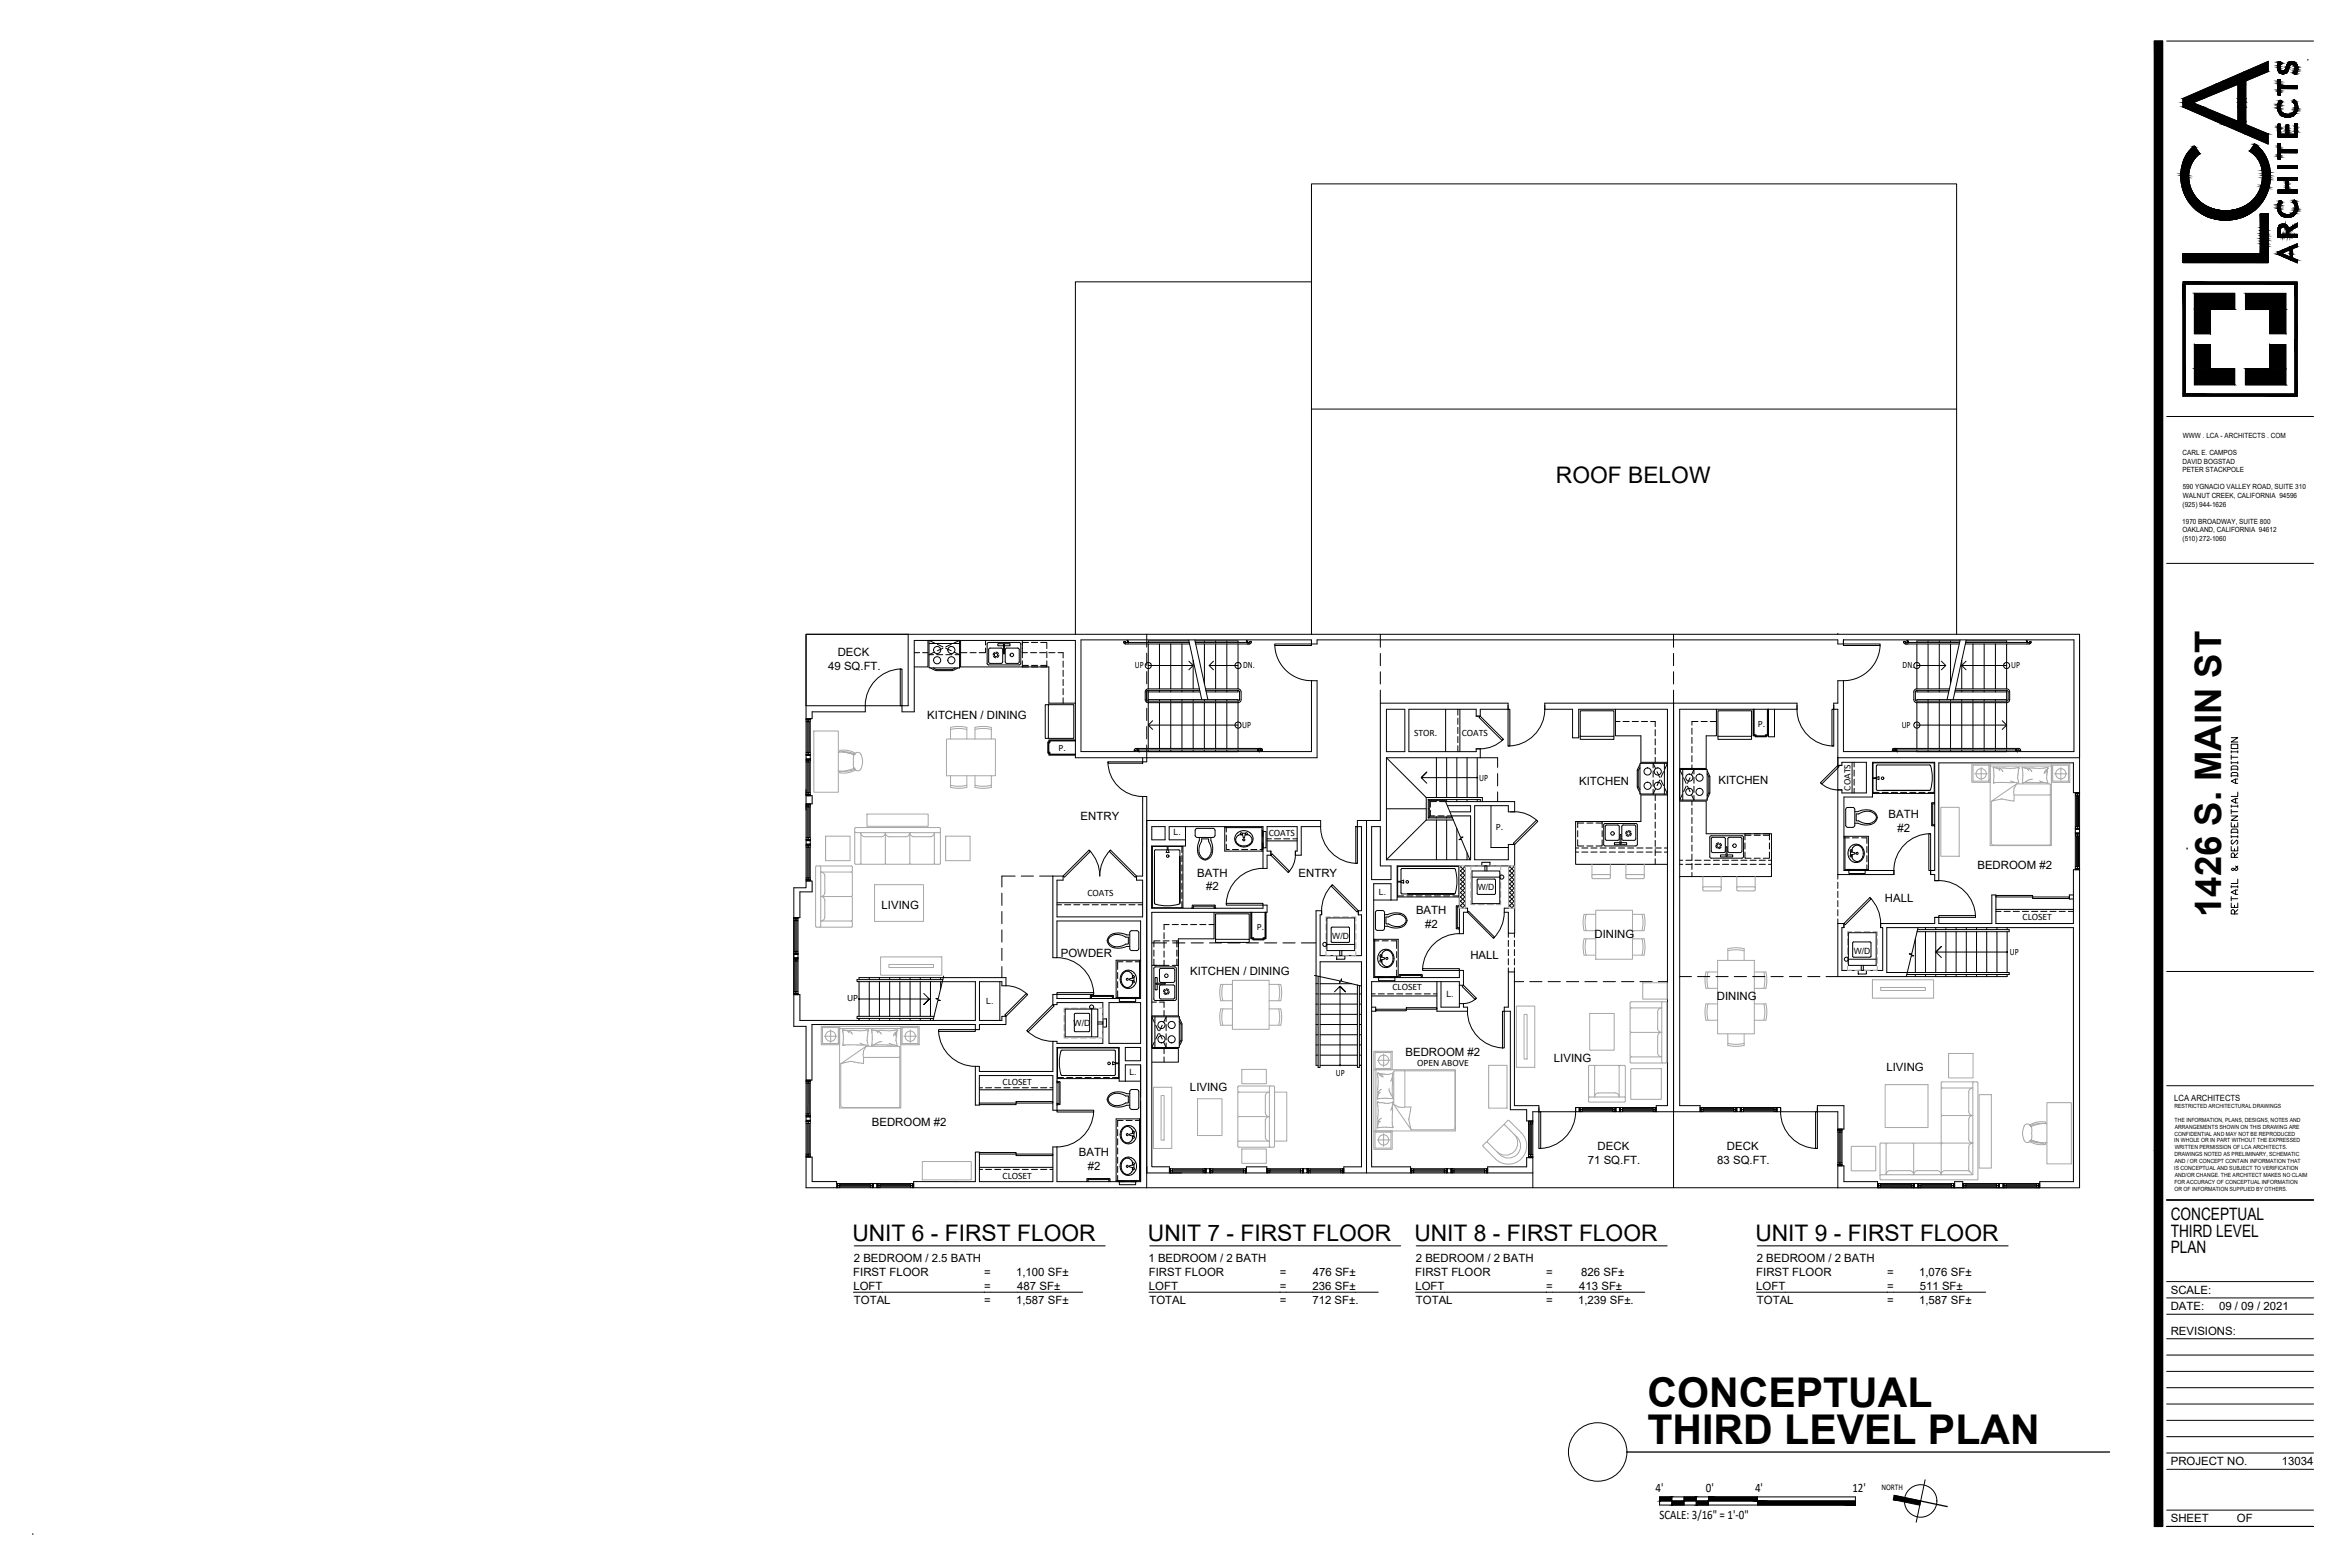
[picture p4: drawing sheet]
<svg xmlns="http://www.w3.org/2000/svg" width="914mm" height="610mm" viewBox="0 0 914 610" stroke-linecap="round" stroke-linejoin="round" font-family="sans-serif">
<defs><g id="words">
<g font-size="16">
<text x="641.1" y="547.5">CONCEPTUAL</text>
<text x="641.1" y="561.8">THIRD LEVEL PLAN</text>
</g>
<text font-size="14.2" x="864.3" y="356.7" transform="rotate(-90 864.3 356.7)">1426 S. MAIN ST</text>
<g font-size="8.9">
<text x="605.4" y="187.7">ROOF BELOW</text>
<text x="331.7" y="482.9">UNIT 6 - FIRST FLOOR</text>
<text x="446.7" y="482.9">UNIT 7 - FIRST FLOOR</text>
<text x="550.3" y="482.9">UNIT 8 - FIRST FLOOR</text>
<text x="683" y="482.9">UNIT 9 - FIRST FLOOR</text>
</g>
<g font-size="6.7">
<text x="844.6" y="474.8">CONCEPTUAL</text>
<text x="844.6" y="481.1">THIRD LEVEL</text>
<text x="844.6" y="487.5">PLAN</text>
</g>
<text font-size="6.2" x="872.1" y="356.7" transform="rotate(-90 872.1 356.7)">RETAIL &amp; RESIDENTIAL ADDITION</text>
<g font-size="5">
<text x="644.2" y="580.4">4'</text>
<text x="663.7" y="580.4">0'</text>
<text x="682.9" y="580.4">4'</text>
<text x="720.8" y="580.4">12'</text>
<text x="645.7" y="590.8">SCALE: 3/16&quot; = 1'-0&quot;</text>
</g>
<g font-size="4.4">
<text x="326" y="255.1">DECK</text>
<text x="322.3" y="260.5">49 SQ.FT.</text>
<text x="360.8" y="279.9">KITCHEN / DINING</text>
<text x="614.5" y="305.5">KITCHEN</text>
<text x="668.6" y="305">KITCHEN</text>
<text x="420.5" y="319">ENTRY</text>
<text x="734.9" y="318.1">BATH</text>
<text x="738.4" y="323.5">#2</text>
<text x="465.8" y="341">BATH</text>
<text x="505.3" y="341.3">ENTRY</text>
<text x="769.4" y="338">BEDROOM #2</text>
<text x="469.4" y="346.3">#2</text>
<text x="343" y="353.7">LIVING</text>
<text x="733.4" y="350.8">HALL</text>
<text x="551" y="355.7">BATH</text>
<text x="554.5" y="361.1">#2</text>
<text x="620.4" y="365">DINING</text>
<text x="412.8" y="372.3">POWDER</text>
<text x="572.1" y="373">HALL</text>
<text x="463.1" y="379.2">KITCHEN / DINING</text>
<text x="668" y="389">DINING</text>
<text x="546.9" y="410.9">BEDROOM #2</text>
<text x="604.7" y="413">LIVING</text>
<text x="734" y="416.8">LIVING</text>
<text x="463" y="424.3">LIVING</text>
<text x="339.2" y="438.1">BEDROOM #2</text>
<text x="419.8" y="449.7">BATH</text>
<text x="621.7" y="447.5">DECK</text>
<text x="672" y="447.5">DECK</text>
<text x="423.3" y="455.1">#2</text>
<text x="617.8" y="452.8">71 SQ.FT.</text>
<text x="668.2" y="452.8">83 SQ.FT.</text>
<text x="332.2" y="491.1">2 BEDROOM / 2.5 BATH</text>
<text x="446.9" y="491.1">1 BEDROOM / 2 BATH</text>
<text x="550.9" y="491.1">2 BEDROOM / 2 BATH</text>
<text x="683.6" y="491.1">2 BEDROOM / 2 BATH</text>
<text x="332" y="496.4">FIRST FLOOR</text>
<text x="382.9" y="496.4">=</text>
<text x="395.4" y="496.4">1,100 SF±</text>
<text x="447" y="496.4">FIRST FLOOR</text>
<text x="497.9" y="496.4">=</text>
<text x="510.8" y="496.4">476 SF±</text>
<text x="550.7" y="496.4">FIRST FLOOR</text>
<text x="601.6" y="496.4">=</text>
<text x="615.3" y="496.4">826 SF±</text>
<text x="683.4" y="496.4">FIRST FLOOR</text>
<text x="734.3" y="496.4">=</text>
<text x="746.7" y="496.4">1,076 SF±</text>
<text x="332.1" y="501.8">LOFT</text>
<text x="382.9" y="501.8">=</text>
<text x="395.8" y="501.8">487 SF±</text>
<text x="447.1" y="501.8">LOFT</text>
<text x="497.9" y="501.8">=</text>
<text x="510.7" y="501.8">236 SF±</text>
<text x="550.7" y="501.8">LOFT</text>
<text x="601.6" y="501.8">=</text>
<text x="614.5" y="501.8">413 SF±</text>
<text x="683.4" y="501.8">LOFT</text>
<text x="734.3" y="501.8">=</text>
<text x="747" y="501.8">511 SF±</text>
<text x="844.6" y="503.3">SCALE:</text>
<text x="332.3" y="507.1">TOTAL</text>
<text x="382.9" y="507.1">=</text>
<text x="395.4" y="507.1">1,587 SF±</text>
<text x="447.3" y="507.1">TOTAL</text>
<text x="497.9" y="507.1">=</text>
<text x="510.7" y="507.1">712 SF±.</text>
<text x="550.9" y="507.1">TOTAL</text>
<text x="601.6" y="507.1">=</text>
<text x="614.1" y="507.1">1,239 SF±.</text>
<text x="683.6" y="507.1">TOTAL</text>
<text x="734.3" y="507.1">=</text>
<text x="746.7" y="507.1">1,587 SF±</text>
<text x="844.6" y="509.7">DATE:</text>
<text x="863.5" y="509.7">09 / 09 / 2021</text>
<text x="844.6" y="519.2">REVISIONS:</text>
<text x="844.6" y="570">PROJECT NO.</text>
<text x="887.9" y="570">13034</text>
<text x="844.6" y="592.2">SHEET</text>
<text x="870.4" y="592.2">OF</text>
</g>
<g font-size="3.8">
<text x="441.6" y="260">UP</text>
<text x="483.7" y="260">DN.</text>
<text x="740.3" y="259.9">DN.</text>
<text x="782.6" y="260">UP</text>
<text x="483.3" y="283.3">UP</text>
<text x="550.2" y="286.3">STOR.</text>
<text x="568.8" y="286.3">COATS</text>
<text x="684" y="282.7">P.</text>
<text x="740" y="283.2">UP</text>
<text x="411.8" y="292.3">P.</text>
<text x="575.5" y="303.7">UP</text>
<text x="720" y="307.5" transform="rotate(-90 720 307.5)">COATS</text>
<text x="582.1" y="322.8">P.</text>
<text x="493.7" y="325.2">COATS</text>
<text x="423.1" y="348.7">COATS</text>
<text x="787" y="358">CLOSET</text>
<text x="489.1" y="361.7">P.</text>
<text x="782.1" y="371.4">UP</text>
<text x="329.6" y="389.3">UP</text>
<text x="541.8" y="385.2">CLOSET</text>
<text x="519.7" y="418.4">UP</text>
<text x="551.4" y="414.8">OPEN ABOVE</text>
<text x="390.1" y="422.1">CLOSET</text>
<text x="390.1" y="458.6">CLOSET</text>
</g>
<g font-size="3.3">
<text x="456.7" y="324.8">L.</text>
<text x="575" y="346.2">W/D</text>
<text x="536.6" y="348.2">L.</text>
<text x="518.4" y="365.4">W/D</text>
<text x="721.3" y="371.1">W/D</text>
<text x="562.8" y="388">L.</text>
<text x="383.8" y="390.7">L.</text>
<text x="417.8" y="399">W/D</text>
<text x="439.5" y="418.2">L.</text>
<text x="846" y="428.1">LCA ARCHITECTS</text>
<text x="732.1" y="579.7">NORTH</text>
</g>
<g font-size="2.8">
<text x="849.4" y="170.4">WWW . LCA - ARCHITECTS . COM</text>
<text x="849.3" y="177.1">CARL E. CAMPOS</text>
<text x="849.2" y="180.4">DAVID BOGSTAD</text>
<text x="849.2" y="183.7">PETER STACKPOLE</text>
<text x="849.3" y="190.4">590 YGNACIO VALLEY ROAD, SUITE 310</text>
<text x="849.2" y="197.1">(925) 944-1626</text>
<text x="849.4" y="193.7">WALNUT CREEK, CALIFORNIA 94596</text>
<text x="849.1" y="203.7">1970 BROADWAY, SUITE 800</text>
<text x="849.3" y="207.1">OAKLAND, CALIFORNIA 94612</text>
<text x="849.2" y="210.4">(510) 272-1060</text>
</g>
<g font-size="2.2">
<text x="846.1" y="431.1">RESTRICTED ARCHITECTURAL DRAWINGS</text>
<text x="846.2" y="436.4">THE INFORMATION, PLANS, DESIGNS, NOTES AND</text>
<text x="846.1" y="441.7">CONFIDENTIAL AND MAY NOT BE REPRODUCED</text>
<text x="846.2" y="439.1">ARRANGEMENTS SHOWN ON THIS DRAWING ARE</text>
<text x="846" y="444.4">IN WHOLE OR IN PART WITHOUT THE EXPRESSED</text>
<text x="846.1" y="449.8">DRAWINGS NOTED AS PRELIMINARY, SCHEMATIC</text>
<text x="846.2" y="447.1">WRITTEN PERMISSION OF LCA ARCHITECTS.</text>
<text x="846" y="455.1">IS CONCEPTUAL AND SUBJECT TO VERIFICATION</text>
<text x="846.2" y="452.4">AND / OR CONCEPT CONTAIN INFORMATION THAT</text>
<text x="846.1" y="460.5">FOR ACCURACY OF CONCEPTUAL INFORMATION</text>
<text x="846.2" y="457.8">AND/OR CHANGE. THE ARCHITECT MAKES NO CLAIM</text>
<text x="846.1" y="463.1">OR OF INFORMATION SUPPLIED BY OTHERS.</text>
</g>
</g></defs>
<!-- layer: a-floor -->
<g fill="none" stroke="#000" stroke-width=".39">
<path d="M510.3 109.6h-91.9v137.2M510.3 159.1h251M353.4 246.8h-39.8v27.7M446.8 250.5v17.5M451.2 250.5v17.5M455.5 250.5v17.5M459.9 250.5v17.5M462.5 249l5.1 23.2M462.6 249.3h-15.8v.6M464.3 256.9v11.1M464.9 249l5.1 23.2M465 249.3h16.7v.6"/>
<path d="M468.6 249.3v.6M468.6 250.5v15.5M473 249.3v.6M473 250.5v17.5M477.4 249.3v.6M477.4 250.5v17.5M481.7 250.5v17.5M510.3 246.8v-175.3h251v175.3M745.9 250.5v17.5M750.2 249.3v.6M750.2 250.5v17.5M754.6 249.3v.6"/>
<path d="M754.6 250.5v17.5M759 249.3v.6M759 250.5v15.5M762.6 249.3h-16.7v.6M762.7 249l-5.1 23.2M763.3 256.9v11.1M765 249.3h15.8v.6M765.1 249l-5.1 23.2M767.7 250.5v17.5M772 250.5v17.5M776.4 250.5v17.5M780.8 250.5v17.5"/>
<path d="M446.8 269.2v3.6M446.8 272.2h34.9v.6M446.8 268.6v.6M446.8 273.4v17.8M446.8 269.2h20.2M451.2 268.6v.6M451.2 272.2v.6M451.2 273.4v17.8M455.5 268.6v.6M455.5 272.2v.6M455.5 273.4v17.8M459.9 268.6v.6"/>
<path d="M459.9 272.2v.6M459.9 273.4v17.8M464.3 268.6v.6M464.3 272.2v.6M464.3 273.4v17.8M468.6 272.2v.6M468.6 273.4v17.8M473 268.6v.6M473 272.2v.6M473 273.4v17.8M477.4 268.6v.6M477.4 272.2v.6"/>
<path d="M477.4 273.4v17.8M481.7 268.6v.6h-12.4M481.7 273.4v17.8M745.9 268.6v.6h12.4M745.9 273.4v17.8M750.2 268.6v.6M750.2 272.2v.6M750.2 273.4v17.8M754.6 268.6v.6M754.6 272.2v.6M754.6 273.4v17.8M759 272.2v.6"/>
<path d="M759 273.4v17.8M760.6 269.2h20.2M763.3 268.6v.6M763.3 272.2v.6M763.3 273.4v17.8M767.7 268.6v.6M767.7 272.2v.6M767.7 273.4v17.8M772 268.6v.6M772 272.2v.6M772 273.4v17.8M776.4 268.6v.6"/>
<path d="M776.4 272.2v.6M776.4 273.4v17.8M780.8 269.2v3.6M780.8 272.2h-34.9v.6M780.8 268.6v.6M780.8 273.4v17.8M446.8 291.8v.6h34.9v-.6M451.2 291.8v.6M455.5 291.8v.6M459.9 291.8v.6M464.3 291.8v.6M468.6 291.8v.6"/>
<path d="M473 291.8v.6M477.4 291.8v.6M539.5 294.8l15.5 15.5M558.9 294.8v15.5M562.9 294.8v15.5M566.9 294.8v15.5M570.8 294.8v15.5M574.8 294.8v15.5M745.9 291.8v.6h34.9v-.6M750.2 291.8v.6M754.6 291.8v.6M759 291.8v.6"/>
<path d="M763.3 291.8v.6M767.7 291.8v.6M772 291.8v.6M776.4 291.8v.6M539.5 314.6h15.5M555 319l-15.5 15.5M555.7 311.1l.4 .4M555.7 314.6h.4M556.1 311.5v6.3M556.1 317.8l-.4 .4M556.1 311.5h6.2M556.1 317.8h8.9"/>
<path d="M558.9 311.1v.4M558.9 317.8v.4M558.9 319v15.5M562.9 311.1v.7M562.9 317.8v.4M562.9 319v15.5M566.9 311.1v.7M570.8 311.1v.7M574.8 311.1v.7M566.9 322.3v12.2M570.8 331.8v2.7M512.1 379.6v34.8h.8"/>
<path d="M745.3 365.3v13M745.3 379.1v.8M749.2 360.9v.7M749.2 362.5v15.8M749.2 379.1v.8M753.2 360.9v.7M753.2 362.5v15.8M753.2 379.1v.8M757.2 360.9v.7M757.2 362.5v15.8M757.2 379.1v.8M761.1 360.9v.7"/>
<path d="M761.1 362.5v15.8M761.1 379.1v.8M765.1 360.9v.7M765.1 362.5v15.8M765.1 379.1v.8M769.1 360.9v.7M769.1 362.5v15.8M769.1 379.1v.8M773 360.9v.7M773 362.5v15.8M773 379.1v.8M777 360.9v.7"/>
<path d="M777 362.5v15.8M777 379.1v.8M781 360.9v.7M781 362.5v15.8M781 379.1v.8h-39.2M334.3 381.9v13.5M334.3 396.2v.8M338.2 380.3v.8M338.2 381.9v13.5M338.2 396.2v.8M342.2 380.3v.8M342.2 381.9v13.5"/>
<path d="M342.2 396.2v.8M346.2 380.3v.8M346.2 381.9v13.5M346.2 396.2v.8M350.1 380.3v.8M350.1 381.9v13.5M350.1 396.2v.8M354.1 380.3v.8M354.1 381.9v13.5M354.1 396.2v.8M358.1 380.3v.8M358.1 381.9v13.5"/>
<path d="M358.1 396.2v.8M362 380.3v.8M362 381.9v13.5M362 396.2v.8M366 380.3v.8M366 381.9v2.8M367.1 380.3h-32.8v.8M512.1 382.7h.8M512.1 386.7h.8M512.1 390.6h.8M512.1 394.6h.8M512.1 398.6h.8"/>
<path d="M513.7 382.7h12.2M513.7 386.7h14.5M513.7 390.6h14.5M513.7 394.6h14.5M513.7 398.6h14.5M528.9 386.7h.9M528.9 390.6h.9M528.9 394.6h.9M528.9 398.6h.9M512.1 402.5h.8M512.1 406.5h.8M512.1 410.5h.8"/>
<path d="M513.7 414.4h14.5M513.7 402.5h14.5M513.7 406.5h14.5M513.7 410.5h14.5M528.9 414.4h.9M528.9 402.5h.9M528.9 406.5h.9M528.9 410.5h.9M651.2 432.5v29.6M596.4 456.3v5.8M446.2 462.1h268.9"/>
</g>
<!-- layer: a-wall -->
<g fill="none" stroke="#000" stroke-width=".39">
<path d="M510.3 250.5v-1.6h-89.7v43.5h89.7v-27.6h2.2v30h-94.1v-45.7h-62.7v27.8h-4.7v-2.4h2.4v-27.7h455.8v62M510.3 250.5h2.2v-1.6h202.6v1.6h2.2M510.3 248.9v1.6M717.3 250.5v-1.6v1.6M717.3 248.9h89.7v43.5h-89.7v-27.6h-2.2v8.8h-1.6v2.3h1.6v64.3h21.8v-1.6h-19.4v-28.5h11.1v-13.5h24.2v42h-1.6v1.6h1.6v2.4h1.6v-45.8h52.4v11.6h2.4M313.6 274.5h23.1v2.4h-20.7v2.7h-2.4zM539.5 275.9h7.1v16.5h-7.1zM601.1 273.6h98.1v2.3h-45.6v154.2h7.9v2.4h-17v-2.4h4.3v-154.2h-34.5v11.1h-2.4v-11.1h-10.8zM651.2 273.6v158.9M688.1 275.9v10.7h2.4v-10.7M444.6 294.8v1.6h1.6v-1.6M715.1 297.8h1.6v-1.2h9.5v11.9h-9.5v-1.2h-1.6"/>
<path d="M715.1 294.8h94.1M313.6 307.2v7.9M313.6 309.6h2.4v3.1h-2.4M446.2 319.2h67.7v2.4h-7.6v11.1h-2.3v-1.6h.7v-9.5h-11.7v9.5h1.5v1.6h-1.5v5.1h-1.6v-16.2h-36.5v5.1h6.4v2.4h-13.1v24.2h43.2v-1.2h1.6v2.8h-44.8v99h6.8v2.4M531.7 319.2v137.1M562.5 311.8h26.9v4h-2.5v-2.4h-13.1v21.1h13.1v-6h2.5v34.5h-2.5v-8.1h-1.6v-1.6h1.7v-16.4h-16.8v16.4h.8v1.6h-1.6v8.3h-1.5v-26.3h-24.3v13.2h-2.4v-6.3h-6.7v36.5h33.4v-2.8h1.5v5.8h-1.5v-1.4h-34.2v72h15.2v2.4h-26v-2.4h6.9v-79.7h-16.1v5.8M563.2 313.4h9v2.4h-8M564.8 317.4h7.4v17.1h-32.7v-39.7h36.5v-3.5h-1.6v1.1h-26.2v-16.5h26.2v2.7h1.6v-2.7h10.8v-2.3h-49.7v45.6h-8.9v2.4h1.6v32.7h-1.3v1.6h1.3v15.9h-16.1v-15.9h.6v-1.6h-2.2v25.3M448.2 321.6h5.1v5.1h-5.1zM533.7 321.6h3.4v15.3h4.1v5.3h-7.5zM809.2 337.9v124.2h-94.1v-8.6h2.4v6.2h13.1v2.4M809.2 338.3h-2.4v21h-30.2v-11.1h-1.6v11.1h-20.6v-2.4h-1.6v2.4h-21v1.6h.8v16.6h-15.9v-16.6h.8v-1.6h-2.4v20.6h26.7"/>
<path d="M308.9 357h2.3v-10h4.8v-4.3h-2.4v2.7h-4.7v53.9h4.7v20.9h2.3v-21.6h63.6v2h1.6v-2h10.3v-3.2h-1.6v1.6h-8.7v-15.1h8.7v1.6h1.6v-3.2h-24.3M409.7 340.8h4v1.6h-2.4v14.3h33.3v-14.3h-2.4v-1.6h2.4v-30.9h1.6v152.2h-90.7v-2.4h24v-11.5h1.6v11.5h28.6v-13.5h1.6v13.5h32.5v-45.5h-5.9v6.4h-2.4v-13.1h-24.2v24.4h-1.6v-13.5h-28.6v11.5h-1.6v-15.1h1.6v2h28.6v-11.7h1.6v.8h17.8v-15.9h-17.8v.8h-1.6v-3.9h1.6v1.5h32.5v-30.1h-32.5v14.3h-1.6zM806.8 348.2h-1.6v1.6h1.6M586.9 378.1h2.4v52h9.5v2.4h-2.4v3.6h-2.4v-4.4h-6.3v-38.3h-2.4v-1.6h1.6zM742.1 378.3h-7.9v-17.4h72.6v98.8h-13.1v2.4M366.7 381.9h12.8v15.1h-68.3v-10.1h-2.3M431.5 390h12.3v15.9h-12.3zM533.7 391.8h1.6v1.6h-1.6M559.1 381.9v11.5h11.9v-1.6h-1.6v-1.4h-1.5v1.4h-7.2v-9.9M437.9 407.5h5.9v5.2h-5.9zM707.2 430.1h10.3v9.1h-2.4v-6.7h-7.9zM313.6 450.1h2.4v9.6h9.5v2.4h-11.9z"/>
<path d="M446.2 456.3h13.6M485 453.9h7.9v2.4h-7.9zM578.9 453.9h15.1v-3.5h2.4v5.9h-17.5zM760.6 459.7h3.1v2.4h-3.1z"/>
</g>
<!-- layer: a-floor-cab-base -->
<g fill="none" stroke="#000" stroke-width=".39">
<path d="M361.1 249.1v10.4h-5.4M373.8 249.1v10.4h34.3v14.1h10.3M628.6 275.9v10.4h9.9v10.3h10.3M667.9 275.9v10.4h-4v12.7h-10.3M576 311.8v-.7h-20.3v7.1h9.5M576.8 311.8v-1.5h-21.8v8.7h10.5M580.2 313.4v16.3h6.7M648.8 309.3h-10.3v10.3h-25.4v16.6h35.7M653.6 311.7h10.3v12.7h25.4v16.6h-35.7M751.6 312.5v8.5M751.8 312.3l-.2 .2M751.8 312.3h.9"/>
<path d="M752 312.8v7.9l.7 .2M752.7 312.7l-.7 .1M752.8 312.1v.7M461.3 321.6v5.1M476.6 322h14.4v9.1M476.6 321.6v9.5h14.8M717.5 325.3h9.5v13.3M717.9 325.3v12.9h9.1M751.6 321l.2 .2M751.8 321.2h.9M752.8 320.7v.8M463.7 353.3h.8"/>
<path d="M463.9 353.2l.2-1.1h8.6l.2 1.1M464.3 353.2l.1-.7h8l.1 .7M472.3 353.3h.8M472.4 354.9v10.3h-13.9v30h-10.3M534.5 350.1h6.7M567.1 352.8l-.1 8 .7 .1M567.2 352.8h.5M567.7 352.4l-1.1 .2v8.5l1.1 .2M567.9 352.1v.8M443.4 373.6v14.4h-9.1M443.8 373.6h-9.5v14.8M512.9 379.8v35.4h.8v-35.2"/>
<path d="M534.5 365.4h9.5v14.9M534.9 365.4v14.5h9.1M567.9 360.8v.8M742.1 378.3h39.7v.8h-39.9M746.1 361.6h35.7v.9h-35.9M363.4 395.4h-29.9v.8h29.8M366.9 381.1h-33.4v.8h33.2M389.1 381.9l-.1 15.1M424 388.4h.8M424.3 387.4v.9M424.5 387.2l-.2 .2M424.5 387.3l8.5-.1 .2 .2"/>
<path d="M424.8 387.6l-.1 .7M424.8 387.6h7.9l.1 .7M432.7 388.4h.8M433.2 387.4v.9M528.2 383.2v32h.7v-31.8M544.2 380.3h.8M544.4 380.2l.2-1.1h8.6l.2 1.1M544.8 380.2l.1-.7h8l.1 .7M552.9 380.3h.7M567.9 383.3v7.1M448.2 407.9h10.3v5.3h-10.3M411.3 420.5v.8"/>
<path d="M411.3 429.2v.8M411.4 420.8l1 .1 .1 8.6M411.4 421.2h.6M411.9 421.1l.1 8.1-.6 .1M412.4 429.5l-1 .2M437.9 420.6h5.9M443.4 435.3v24h-9.1M443.8 435.3h-9.5v24.4M422.7 459.7h.8M422.9 459.6l.2-1.1h8.6l.2 1.1M423.3 459.6l.1-.7h8l.1 .7M431.3 459.7h.9"/>
</g>
<!-- layer: Cabinet -->
<g fill="none" stroke="#000" stroke-width=".39">
<path d="M446.2 246.8v4.9M446.2 254.1v4.8M537.1 246.8v5M537.1 254.2v4.8M651.2 246.8v5M651.2 254.2v4.8M446.2 261.3v4.7M446.2 268.4v4.7M446.2 275.5v4.8M537.1 261.3v4.8M537.1 268.5v5.1M651.2 261.3v4.8"/>
<path d="M651.2 268.5v5.1M446.2 282.7v4.7M446.2 289.8v5M576 294.8h6.7v3.7M582.7 300.9v4.8M582.7 308.1v3.7M389.8 347.5v4.7M389.8 354.6v4.8M395 340.8h-5.2v4.3M397.4 340.8h4.7M404.5 340.8h5.2M389.8 361.8v4.7"/>
<path d="M389.8 368.9v4.7M389.8 376v4.3M448.2 366.8h5.7M456.3 366.8h4.8M463.5 366.8h4.7M470.6 366.8h4.8M477.8 366.8h4.7M484.9 366.8h4.8M492.1 366.8h4.7M499.2 366.8h4.8M506.3 366.8h5.8M653.6 379.9h4.5"/>
<path d="M660.5 379.9h4.8M667.7 379.9h4.7M674.8 379.9h4.8M682 379.9h4.7M689.1 379.9h4.8M696.2 379.9h4.8M703.4 379.9h4.7M710.5 379.9h4.6M589.3 381.9h3.6M595.2 381.9h4.8M602.4 381.9h4.7M609.5 381.9h4.8"/>
<path d="M616.7 381.9h4.7M623.8 381.9h4.8M631 381.9h4.7M638.1 381.9h4.8M645.2 381.9h3.6"/>
</g>
<!-- layer: a-floor-stair-rail -->
<g fill="none" stroke="#000" stroke-width=".39">
<path d="M437.4 250.1h.1M437.4 250.1v.1M437.4 250.2h.1M437.5 250.2l.5 .3M437.9 249.8v-.3h-.6l.1 .6M437.9 249.8h.1M437.9 249.8v.1M437.9 249.9h.1M438 250.5h.1M438.1 249.9h.1M438.1 250.5h24.7M438.1 249.9h24.6"/>
<path d="M486.3 249.7l-21.3 .2M486.3 249.7h.1M486.3 249.7h.6M486.9 249.7l-.3 .6-.5 .2h-20.9M486.9 249.7h.1M740.7 249.7h.6M740.7 249.7h.1M740.7 249.7l.2 .6 .6 .2h20.9M741.3 249.7h.1M741.3 249.7l.2 .2h21M764.9 249.9h24.6M789.5 249.9h.1"/>
<path d="M789.6 249.9h-.1M789.6 249.9h.1M789.6 249.8v.1M789.7 249.8v-.3h.6l-.1 .6M789.7 249.8h.1M790.2 250.1l-.7 .4h-24.7M790.2 250.1h.1M466.7 268h-20.1l-.9 .8-.1 3.4a1.16 1.16 0 0 0 1.2 1.2l35.1-.1 .6-.2 .4-.7v-3.2a1.19 1.19 0 0 0-1.2-1.2h-12.6M466.8 268.6h-20.1l-.5 .6v3.1l.5 .5h35.1l.5-.4v-3.3l-.3-.5h-12.8M758.4 268.6h-12.8l-.3 .5v3.3l.5 .4h35.1l.5-.5v-3.2l-.5-.5h-20.1M758.5 268h-12.6a1.16 1.16 0 0 0-1.2 1.2v3.4l1 .7 35.1 .1a1.16 1.16 0 0 0 1.2-1.2l-.1-3.4-.9-.8h-20.1M441.3 291.9h.7"/>
<path d="M441.3 291.9h.1M441.9 291.9h.1M442.1 291.7l-.2 .2M442.1 291.7h.1M442.1 291.8h48.4M490.5 291.7h.1M490.5 291.7l.1 .1M490.6 291.8h.1M491.1 291.4l-.6-.3h-48.4l-.5 .3-.3 .5M491.1 291.4v.1M491.1 291.5h.1M491.1 291.5l.1 .1"/>
<path d="M491.2 291.6l.1 .5h-.6l-.1-.2M736.3 291.9h.6M736.4 291.6l-.1 .3M736.4 291.5v.1M736.5 291.5h-.1M736.5 291.4v.1M736.9 291.9h.1M737 291.8h.1M737 291.1l-.5 .3M737.1 291.7l-.1 .1M737.1 291.1h-.1M737.1 291.7h.1"/>
<path d="M737.1 291.8l48.3-.1 .2 .2M737.1 291.2l48.3-.1 .6 .3 .2 .5M785.6 291.9h.1M785.7 291.9h.5M786.2 291.9h.1"/>
</g>
<g fill="#000" stroke="#000" stroke-width=".39">
<path d="M438.7 249.3l.4 .6v-.6zM438.7 249.3l.4 .6h-.4z"/>
<path d="M485.1 249.3l.4 .6v-.6zM485.1 249.3l.4 .6h-.4z"/>
<path d="M742.1 249.3l.4 .6v-.6zM742.1 249.3l.4 .6h-.4z"/>
<path d="M788.5 249.3l.4 .6v-.6zM788.5 249.3l.4 .6h-.4z"/>
<path d="M442.7 291.8v.5h.4zM442.7 291.8h.4v.5z"/>
<path d="M489.5 291.8v.5h.4zM489.5 291.8h.4v.5z"/>
<path d="M737.7 291.8v.5h.4zM737.7 291.8h.4v.5z"/>
<path d="M784.5 291.8v.5h.4zM784.5 291.8h.4v.5z"/>
</g>
<!-- layer: a-floor-note -->
<g fill="none" stroke="#000" stroke-width=".39">
<path d="M446.8 258.9h17.5M462.6 257.2l1.7 1.7-1.7 1.7M470.5 258.9h11.2M472.2 257.2l-1.7 1.7 1.7 1.7M745.9 258.9h11.2M755.4 257.2l1.7 1.7-1.7 1.7M763.3 258.9h17.5M765 257.2l-1.7 1.7 1.7 1.7M446.8 282.1h34.9M448.5 280.4l-1.7 1.7 1.7 1.7M745.9 282.1h34.9M779.1 280.4l1.7 1.7-1.7 1.7"/>
<circle cx="446.8" cy="258.9" r="1.19"/>
<circle cx="481.7" cy="258.9" r="1.19"/>
<circle cx="745.9" cy="258.9" r="1.19"/>
<circle cx="780.8" cy="258.9" r="1.19"/>
<circle cx="481.7" cy="282.1" r="1.2"/>
<circle cx="745.9" cy="282.1" r="1.19"/>
</g>
<!-- layer: a-wall-door -->
<g fill="none" stroke="#000" stroke-width=".39">
<path d="M496 251.1h14.3v-.6h-14.3a14.3 14.3 0 0 0 14.3 14.3M731.6 251.1h-14.3v-.6h14.3a14.3 14.3 0 0 1-14.3 14.3M350.3 260.3a14.3 14.3 0 0 0-13.6 14.2M350.3 260.3h.7v14.2h-.7zM574.4 278.6h1.6M575.5 279.1l.5-.5 9 9-.5 .5zM586.8 275.9h.7v14.3h-.7zM586.8 274.3v1.6M601.1 274.3a14.4 14.4 0 0 1-14.3 15.9M699.2 274.3a14.4 14.4 0 0 0 14.3 15.9M712.8 275.9h.7v14.3h-.7zM713.5 274.3v1.6"/>
<path d="M431.1 296.4h13.5v.5h-13.5zM431.1 296.4a13.5 13.5 0 0 0 13.5 13.5M585 287.6a13.2 13.2 0 0 1-10.6 3.7M715.1 297.8l.5 .5-6.7 6.7-.5-.5zM715.1 297.8h1.6M587.8 315.8h1.6M589.3 315.8a12.7 12.7 0 0 1 9 3.7M597.8 319l.6 .5-9 9-.5-.5zM708.4 304.5a10.1 10.1 0 0 0 8.3 2.8M423.8 330.7a14.2 14.2 0 0 1 4.1 10.1 14.3 14.3 0 0 1 4.2-10.1M432.1 330.7l10.1 10.1-.5 .5-10.1-10.1zM491.4 337.8a14.3 14.3 0 0 0-14.3 13.6"/>
<path d="M494.5 332.7l.5-.5 6.7 6.7-.4 .5zM494.5 331.1v1.6M504 331.1a10.1 10.1 0 0 1-2.8 8.3M513.9 321.6a14.3 14.3 0 0 0 14.3 14.3M527.6 321.6h.6v14.3h-.6zM587.8 328.5h1.6M736.9 338.6v1.6M750.5 324.4h.7v14.2h-.7zM751.2 324.3a14.3 14.3 0 0 0-14.3 14.3M751.2 338.6v1.6M413.7 340.8l10-10.1 .6 .5-10.2 10.1zM477.2 351.4h14.2v.7h-14.2z"/>
<path d="M514.3 354.3v1.6M518 344.7l.4-.5 10.1 10.1-.4 .5zM518.4 344.2a14.3 14.3 0 0 0-4.2 10.1M528.5 354.3v1.6M571 354.9l.5-.4 10 10.1-.4 .4zM585.3 354.9a14.3 14.3 0 0 1-4.2 10.1M717.5 359.3l10.1-10.1 .5 .5-10.1 10.1zM717.5 359.3v1.6M727.6 349.2a14.7 14.7 0 0 1 4.2 11.7M752.8 342.6a14.4 14.4 0 0 1 15.9 14.3M752.8 356.9h1.6M754.4 356.2h14.3v.7h-14.3z"/>
<path d="M776.6 348.4h14.3v.5h-14.3zM790.9 348.9h14.3v.6h-14.3zM411.3 372.5a14.3 14.3 0 0 1 14.2 13.7M553.6 376.8h14.3v.7h-14.3zM567.8 363.2a14.3 14.3 0 0 0-14.2 13.6M390.9 394.9l8.5-8.4 .5 .5-8.5 8.4zM391.4 383.5a11.9 11.9 0 0 1 8.4 3.5M409.7 390.8l.5 .5-10.1 10.1-.5-.5zM411.3 386.2h14.3v.7h-14.3zM535.3 392.6h11.9v.6h-11.9zM547.2 392h11.9v.6h-11.9zM568.9 383.8l.5-.5 5.1 5-.5 .5z"/>
<path d="M571 393.4a14.3 14.3 0 0 0 13.6 14.3M574.5 388.3a7.1 7.1 0 0 1-5.1 2.1M584.6 393.4h.7v14.3h-.7zM365.2 401.2a14.3 14.3 0 0 0 14.3 13.6M365.2 400.6h14.3v.6h-14.3zM399.6 400.9a14.3 14.3 0 0 0 10.1 4.2M381.1 429.1h14.3v.6h-14.3zM395.4 428.5h14.3v.6h-14.3zM411.3 431.9h14.3v.7h-14.3zM425.5 432.6a14.3 14.3 0 0 1-14.2 13.6M598.8 432.5h.7v14.3h-.7zM598.8 430.9v1.6"/>
<path d="M613.1 430.9a14.4 14.4 0 0 1-14.3 15.9M692.8 432.5a14.3 14.3 0 0 0 14.3 14.3M692.9 430.9v1.6M706.5 432.5h.7v14.3h-.7zM707.2 430.9v1.6M381.1 448.4h14.3v.6h-14.3zM395.4 449h14.3v.6h-14.3z"/>
</g>
<!-- layer: a-wall-jamb -->
<g fill="none" stroke="#000" stroke-width=".39">
<path d="M313.6 279.6h1.7v.4h-1.7zM313.6 280h.8v.8h-.8zM314.4 280h.9v.8h-.9zM313.6 293.5h1.7v.4h-1.7zM313.6 292.7h.8v.8h-.8zM313.6 295.3h1.7v.4h-1.7zM313.6 295.7h.8v.8h-.8zM314.4 292.7h.9v.8h-.9zM314.4 295.7h.9v.8h-.9zM314.4 280.8v11.9M314.4 296.5v11.9M313.6 312.7h1.7v.4h-1.7z"/>
<path d="M313.6 313.1h.8v.8h-.8zM313.6 309.2h1.7v.4h-1.7zM313.6 308.4h.8v.8h-.8zM314.4 313.1h.9v.8h-.9zM314.4 308.4h.9v.8h-.9zM314.4 313.9v11.9M807.5 308.4h1.7v.4h-1.7zM807.5 308.8h.8v.8h-.8zM808.3 308.8h.9v.8h-.9zM808.3 309.6v11.9M313.6 326.6h1.7v.4h-1.7zM313.6 325.8h.8v.8h-.8z"/>
<path d="M313.6 328.4h1.7v.4h-1.7zM313.6 328.8h.8v.8h-.8zM314.4 325.8h.9v.8h-.9zM314.4 328.8h.9v.8h-.9zM314.4 329.6v11.9M807.5 324.1h1.7v.3h-1.7zM807.5 324.4h.8v.8h-.8zM807.5 337.9h1.7v.4h-1.7zM807.5 337.1h.8v.8h-.8zM807.5 322.3h1.7v.4h-1.7zM807.5 321.5h.8v.8h-.8zM808.3 324.4h.9v.8h-.9z"/>
<path d="M808.3 337.1h.9v.8h-.9zM808.3 321.5h.9v.8h-.9zM808.3 325.2v11.9M308.9 357h1.6v.4h-1.6zM308.9 357.4h.8v.8h-.8zM309.7 357.4h.8v.8h-.8zM309.7 358.2v11.9M313.6 342.3h1.7v.4h-1.7zM313.6 341.5h.8v.8h-.8zM314.4 341.5h.9v.8h-.9zM308.9 372.7h1.6v.4h-1.6zM308.9 373.1h.8v.8h-.8z"/>
<path d="M308.9 370.9h1.6v.4h-1.6zM308.9 370.1h.8v.8h-.8zM309.7 373.1h.8v.8h-.8zM309.7 370.1h.8v.8h-.8zM309.7 373.9v11.9M308.9 386.6h1.6v.3h-1.6zM308.9 385.8h.8v.8h-.8zM309.7 385.8h.8v.8h-.8zM313.6 435.9h1.7v.4h-1.7zM313.6 436.3h.8v.8h-.8zM313.6 434.1h1.7v.4h-1.7zM313.6 433.3h.8v.8h-.8z"/>
<path d="M313.6 420.2h1.7v.4h-1.7zM313.6 420.6h.9v.8h-.9zM314.4 436.3h.9v.8h-.9zM314.4 433.3h.9v.8h-.9zM314.4 437.1v11.9M314.5 420.6h.8v.8h-.8zM314.5 421.4l-.1 11.9M594.8 436.1h1.6v.4h-1.6zM594.8 436.5h.8v.8h-.8zM595.6 436.5h.8v.8h-.8zM595.6 437.3v11.9M614.5 430.9h.4v1.6h-.4z"/>
<path d="M614.9 431.7h.8v.8h-.8zM614.9 430.9h.8v.8h-.8zM615.7 431.7h11.9M627.6 431.7h.8v.8h-.8zM627.6 430.9h.8v.8h-.8zM628.4 430.9h.4v1.6h-.4zM630.1 430.9h.4v1.6h-.4zM630.5 431.7h.9v.8h-.9zM630.5 430.9h.9v.8h-.9zM631.4 431.7h11.8M643.2 431.7h.9v.8h-.9zM643.2 430.9h.9v.8h-.9z"/>
<path d="M644.1 430.9h.4v1.6h-.4zM661.5 430.9h.4v1.6h-.4zM661.9 431.7h.8v.8h-.8zM661.9 430.9h.8v.8h-.8zM662.7 431.7h11.9M674.6 431.7h.8v.8h-.8zM674.6 430.9h.8v.8h-.8zM675.4 430.9h.4v1.6h-.4zM677.2 430.9h.4v1.6h-.4zM677.6 431.7h.8v.8h-.8zM677.6 430.9h.8v.8h-.8zM678.4 431.7h11.9"/>
<path d="M690.3 431.7h.8v.8h-.8zM690.3 430.9h.8v.8h-.8zM691.1 430.9h.4v1.6h-.4zM715.1 439.2h1.6v.4h-1.6zM715.1 439.6h.8v.8h-.8zM715.9 439.6h.8v.8h-.8zM313.6 449.8h1.7v.3h-1.7zM313.6 449h.8v.8h-.8zM314.4 449h.9v.8h-.9zM455 454.7h.4v1.6h-.4zM455.4 455.5h.8v.8h-.8zM455.4 454.7h.8v.8h-.8z"/>
<path d="M456.2 455.5h11.9M468.1 455.5h.8v.8h-.8zM468.1 454.7h.8v.8h-.8zM468.9 454.7h.4v1.6h-.4zM470.7 454.7h.4v1.6h-.4zM471.1 455.5h.8v.8h-.8zM471.1 454.7h.8v.8h-.8zM471.9 455.5h11.9M483.8 455.5h.8v.8h-.8zM483.8 454.7h.8v.8h-.8zM484.6 454.7h.4v1.6h-.4zM492.9 454.7h.4v1.6h-.4z"/>
<path d="M493.3 455.5h.8v.8h-.8zM493.3 454.7h.8v.8h-.8zM494.1 455.5h11.9M506 455.5h.8v.8h-.8zM506 454.7h.8v.8h-.8zM506.8 454.7h.4v1.6h-.4zM508.6 454.7h.4v1.6h-.4zM509 455.5h.8v.8h-.8zM509 454.7h.8v.8h-.8zM509.8 455.5h11.9M521.7 455.5h.8v.8h-.8zM521.7 454.7h.8v.8h-.8z"/>
<path d="M522.5 454.7h.4v1.6h-.4zM548.9 454.7h.4v1.6h-.4zM549.3 455.5h.8v.8h-.8zM549.3 454.7h.8v.8h-.8zM550.1 455.5h11.9M562 455.5h.8v.8h-.8zM562 454.7h.8v.8h-.8zM562.8 454.7h.4v1.6h-.4zM564.6 454.7h.4v1.6h-.4zM565 455.5h.8v.8h-.8zM565 454.7h.8v.8h-.8zM565.8 455.5h11.9"/>
<path d="M577.7 455.5h.8v.8h-.8zM577.7 454.7h.8v.8h-.8zM578.5 454.7h.4v1.6h-.4zM594.8 450h1.6v.4h-1.6zM594.8 449.2h.8v.8h-.8zM595.6 449.2h.8v.8h-.8zM715.1 453.1h1.6v.4h-1.6zM715.1 452.3h.8v.8h-.8zM715.9 452.3h.8v.8h-.8zM715.9 440.4v11.9M325.5 460.4h.4v1.7h-.4M325.9 461.2h.8v.9h-.8z"/>
<path d="M325.9 460.4h.8v.8h-.8zM326.7 461.2h11.9M338.6 461.2h.8v.9h-.8zM338.6 460.4h.8v.8h-.8zM339.4 460.4h.4v1.7h-.4zM341.2 460.4h.4v1.7h-.4zM341.6 461.2h.8v.9h-.8zM341.6 460.4h.8v.8h-.8zM342.4 461.2h11.9M354.3 461.2h.8v.9h-.8zM354.3 460.4h.8v.8h-.8zM355.1 460.4h.4v1.7h-.4z"/>
<path d="M730.6 460.4h.4v1.7h-.4zM731 461.3h.8v.8h-.8zM731 460.4h.8v.9h-.8zM731.8 461.3h11.9M743.7 461.3h.8v.8h-.8zM743.7 460.4h.8v.9h-.8zM744.5 460.4h.4v1.7h-.4zM746.3 460.4h.3v1.7h-.3zM746.6 461.3h.9v.8h-.9zM746.6 460.4h.9v.9h-.9zM747.5 461.3h11.8M759.3 461.3h.9v.8h-.9z"/>
<path d="M759.3 460.4h.9v.9h-.9zM760.2 460.4h.4v1.7h-.4zM763.7 460.4h.4v1.7h-.4zM764.1 461.3h.8v.8h-.8zM764.1 460.4h.8v.9h-.8zM764.9 461.3h11.9M776.8 461.3h.8v.8h-.8zM776.8 460.4h.8v.9h-.8zM777.6 460.4h.4v1.7h-.4zM779.4 460.4h.4v1.7h-.4zM779.8 461.3h.8v.8h-.8zM779.8 460.4h.8v.9h-.8z"/>
<path d="M780.6 461.3h11.9M792.5 461.3h.8v.8h-.8zM792.5 460.4h.8v.9h-.8zM793.3 460.4h.4v1.7h-.4z"/>
</g>
<!-- layer: a-wall-win-sill -->
<g fill="none" stroke="#000" stroke-width=".39">
<path d="M336.7 274.5h14.3M313.6 280.8v11.9M313.6 296.5v11.9M315.3 280.8v11.9M315.3 296.5v11.9M313.6 313.9v11.9M315.3 313.9v11.9M807.5 309.6v11.9M809.2 309.6v11.9M313.6 329.6v11.9M315.3 329.6v11.9M807.5 325.2v11.9"/>
<path d="M809.2 325.2v11.9M308.9 358.2v11.9M310.5 358.2v11.9M308.9 373.9v11.9M310.5 373.9v11.9M313.6 421.4v11.9M313.6 437.1v11.9M315.3 421.4v11.9M315.3 437.1v11.9M594.8 437.3v11.9M596.4 437.3v11.9M598.8 432.5h14.3"/>
<path d="M615.7 432.5h11.9M615.7 430.9h11.9M631.4 432.5h11.8M631.4 430.9h11.8M662.7 432.5h11.9M662.7 430.9h11.9M678.4 432.5h11.9M678.4 430.9h11.9M692.9 432.5h14.3M456.2 456.3h11.9M456.2 454.7h11.9M471.9 456.3h11.9"/>
<path d="M471.9 454.7h11.9M494.1 456.3h11.9M494.1 454.7h11.9M509.8 456.3h11.9M509.8 454.7h11.9M550.1 456.3h11.9M550.1 454.7h11.9M565.8 456.3h11.9M565.8 454.7h11.9M715.1 440.4v11.9M716.7 440.4v11.9M326.7 462.1h11.9"/>
<path d="M326.7 460.4h11.9M342.4 462.1h11.9M342.4 460.4h11.9M731.8 462.1h11.9M731.8 460.4h11.9M747.5 462.1h11.8M747.5 460.4h11.8M764.9 462.1h11.9M764.9 460.4h11.9M780.6 462.1h11.9M780.6 460.4h11.9"/>
</g>
<!-- layer: a-wall-win-glaze -->
<g fill="none" stroke="#000" stroke-width=".39">
<path d="M314 280.8v11.9M314 296.5v11.9M314.9 280.8v11.9M314.9 296.5v11.9M314 313.9v11.9M314.9 313.9v11.9M807.9 309.6v11.9M808.8 309.6v11.9M314 329.6v11.9M314.9 329.6v11.9M807.9 325.2v11.9M808.8 325.2v11.9"/>
<path d="M309.3 358.2v11.9M310.1 358.2v11.9M309.3 373.9v11.9M310.1 373.9v11.9M314 421.4v11.9M314 437.1v11.9M314.9 421.4v11.9M314.9 437.1v11.9M595.2 437.3v11.9M596 437.3v11.9M615.7 431.3h11.9M615.7 432.1h11.9"/>
<path d="M631.4 431.3h11.8M631.4 432.1h11.8M662.7 431.3h11.9M662.7 432.1h11.9M678.4 431.3h11.9M678.4 432.1h11.9M456.2 455.1h11.9M456.2 455.9h11.9M471.9 455.1h11.9M471.9 455.9h11.9M494.1 455.1h11.9M494.1 455.9h11.9"/>
<path d="M509.8 455.1h11.9M509.8 455.9h11.9M550.1 455.1h11.9M550.1 455.9h11.9M565.8 455.1h11.9M565.8 455.9h11.9M715.5 440.4v11.9M716.3 440.4v11.9M326.7 460.8h11.9M326.7 461.7h11.9M342.4 460.8h11.9M342.4 461.7h11.9"/>
<path d="M731.8 460.8h11.9M731.8 461.7h11.9M747.5 460.8h11.8M747.5 461.7h11.8M764.9 461.7h11.9M764.9 460.9h11.9M780.6 461.7h11.9M780.6 460.9h11.9"/>
</g>
<!-- layer: a-04 -->
<g fill="none" stroke="#000" stroke-width=".39">
<path d="M313.6 293.9h1.7v1.4h-1.7zM313.6 327h1.7v1.4h-1.7zM807.5 322.7h1.7v1.4h-1.7zM308.9 371.3h1.6v1.4h-1.6zM313.6 434.5h1.7v1.4h-1.7zM613.1 430.9h1.4v1.6h-1.4zM628.8 430.9h1.3v1.6h-1.3zM675.8 430.9h1.4v1.6h-1.4zM691.5 430.9h1.4v1.6h-1.4zM469.3 454.7h1.4v1.6h-1.4zM507.2 454.7h1.4v1.6h-1.4zM563.2 454.7h1.4v1.6h-1.4z"/>
<path d="M339.8 460.4h1.4v1.7h-1.4zM744.9 460.4h1.4v1.7h-1.4zM778 460.4h1.4v1.7h-1.4z"/>
</g>
<!-- layer: a-wall -->
<circle cx="715.1" cy="246.8" r=".18" fill="#000"/>
<!-- layer: a-pen-008 -->
<g fill="none" stroke="#a6a6a6" stroke-width=".39">
<path d="M316.7 284.4h9.5v23.8h-9.5zM326.2 299.9l.5 .2M326.7 292.4l-.5 .2M326.7 292.4l.2 .2a10.6 10.6 0 0 1 5.7 .7M326.7 292.4v-.2a7.2 7.2 0 0 1 6.2 .9M327.5 292.5l4.8 1.1M332.3 298.9l-4.8 1.2M332.6 293.3a3.4 3.4 0 0 0-.4 3 3.4 3.4 0 0 0 .4 3M332.6 299.2a13.6 13.6 0 0 1-5.9 .9M332.6 299.3l.3 .2M332.9 293.1l-.3 .2M332.9 299.5a8.6 8.6 0 0 1-6 1.1"/>
<path d="M332.9 293.1a1.5 1.5 0 0 1 1.7-.2 1.5 1.5 0 0 1 .7 1.5l.3 2.8a2.75 2.75 0 0 1-1.7 2.7l-1-.4M368.3 287.5h19v14.3h-19zM369.8 283.8a12.3 12.3 0 0 1 6.4 0M369.9 287.5v-4.5a13.1 13.1 0 0 1 6.3 0v4.5M379.4 283.8a12.3 12.3 0 0 1 6.3 0M379.4 287.5v-4.5a13.1 13.1 0 0 1 6.3 0v4.5M767.2 297.2h7.2v7.1h-7.2zM767.7 297.7h6.2v6.2h-6.2zM770.9 298.6v4.9M774.4 297.2h23.8v31.8h-23.8zM774.4 298h23.8M775.5 298.6l1.6 .2"/>
<path d="M775.6 298.7h.1M775.6 298.7v.5M775.6 299.2l.2 1.5M776.5 298.7l.6 .1M777.1 298.8l1 1M777.8 298.8l1.3 1M779.1 299.8l.2 .4M779.7 298.7l.3 .1M779.7 298.7l-2.6 .1M780 298.8l2.4 .1 2.9-.3 .5 .3-.5 .3-.2 3.3 .5 2.1-2.9-.1M787.8 298.7l.5 .1M788.3 298.8l1.1 1"/>
<path d="M788.3 298.8l-1.5-.2 .3 3.1M789.1 298.8l.5 .3M789.6 299.1l1 1.1M791.3 298.8h-2.9M791.3 298.8l2.4 .1 2.9-.3 .4 .3M796.6 299.2l-1 1-.2 .8M796.6 299.2l-.3 3.6M796.6 299.5l-.4 .4-.1 .9M797 298.9l-.4 .3M798.2 297.2h7.2v7.1h-7.2zM798.7 297.7h6.2v6.2h-6.2zM801.9 298.6v4.9"/>
<path d="M326.7 300.1l.2 .5M337.3 316.7h23.9v4.8h-23.9zM369.8 305.5a12.3 12.3 0 0 0 6.4 0M369.9 301.8v4.5a13.1 13.1 0 0 0 6.3 0v-4.5M379.4 305.5a12.3 12.3 0 0 0 6.3 0M379.4 301.8v4.5a13.1 13.1 0 0 0 6.3 0v-4.5M755.2 314.1h7.1v19h-7.1zM768.4 301h4.9M774 303.5h.1M774.8 311.7v16.3M775.7 304.7h.1M775.7 303.9v.7"/>
<path d="M775.8 300.7l-.1 3.2M776.1 304.5l-.4 .1M776.1 304.5h6.5M782.3 303.8l.7 .3M783 304.1l.9 .3M784.6 305l-.1 .3a3.4 3.4 0 0 0-1 2.8l.2 3.6-4.7-.9-4.2 .9M784.7 305l13 .1v23.5l-22.1 .2-.5-.3-.3-.5M784.7 305l-9.9 6.7M786.9 304.5v.1M786.9 304.7h.1M787.1 301.7l-.2 2.8M790.8 303.2h-.8l-2.3 1.2"/>
<path d="M793.6 303.8l1.6 .6M796.4 302.8l.4 1.8M796.8 304.6l-7.8-.2-2 .3M796.8 304.7h.1M797.8 309l-.3 .3h-13.8M799.4 301h4.9M318.9 336.9l.4 .4 .1 23-.5 .4M319.3 339.2a1.6 1.6 0 0 1 1.6 1.6v6.4a1.6 1.6 0 0 1-1.6 1.6M319.4 339.3h12l.3 .4-.1 8.7-.4 .4M321.2 325.3h9.6v9.5h-9.6zM331.2 339.2l.5-.3-.1-1.6-.3-.4-13.9 .2v23.2l.4 .4h13.5l.3-.4 .1-1.6-.5-.4M332.6 323.5l.4 .4h32.5l.4-.4"/>
<path d="M335 335.8l-.4 .4h-1.6l-.4-.4 .2-13.8 32.7-.1 .4 .4v13.5l-.4 .4h-1.5l-.4-.4M335 323.9a1.6 1.6 0 0 0 1.6 1.6h6.3a1.6 1.6 0 0 0 1.6-1.6M335 323.9v12.1l.4 .2h8.7l.4-.4M344.5 323.9a1.6 1.6 0 0 0 1.6 1.6h6.3a1.6 1.6 0 0 0 1.6-1.6M344.5 335.8l.4 .4M344.5 323.9v11.9M354 335.8l-.4 .4h-8.7M354 323.9a1.6 1.6 0 0 0 1.6 1.6h6.4a1.6 1.6 0 0 0 1.6-1.6v11.9M354 335.8l.4 .4M354 323.9v11.9M363.5 335.8l-.4 .4h-8.7M368 325.3h9.5v9.5h-9.5z"/>
<path d="M619.4 336.2v5.2l.4 .4 6.6-.1 .2-5.5M632.6 336.2v5.2l.4 .4 6.6-.1 .2-5.5M319.3 348.8a1.6 1.6 0 0 1 1.6 1.6v6.3a1.6 1.6 0 0 1-1.6 1.6h12M319.4 348.8h11.9M331.2 348.8l.4 .4M331.7 349.2l-.1 8.7-.4 .4M340.3 344.2h19v14.3h-19zM616.4 355.7a13.1 13.1 0 0 0 0 6.3h4.5M616.4 355.7h4.5M617.2 355.7a12.3 12.3 0 0 0 0 6.3M619.8 340.2l-.4 .4M619.8 340.2h6.4l.4 .4"/>
<path d="M620.9 354.1h14.3v19.1h-14.3zM633 340.2l-.4 .4M633 340.2h6.4l.4 .4M635.2 355.7h4.5M638.9 355.7a12.3 12.3 0 0 1 0 6.3M639.7 355.7a13.1 13.1 0 0 1 0 6.3h-4.5M662.6 341v5.2l.4 .4M663 345l-.4 .4M663 345h6.3l.4 .4M669.7 341l-.2 5.5-6.5 .1M675.8 341l.2 5.5 6.6 .1 .3-.4 .1-5.2M682.9 345.4l-.3-.4h-6.4l-.4 .4"/>
<path d="M342.7 372.3h23.8v7.1h-23.8zM345.9 375.2h17.3v1.2h-17.3zM617.2 365.2a12.3 12.3 0 0 0 0 6.4M620.9 365.2h-4.5a13.1 13.1 0 0 0 0 6.4h4.5M635.2 365.2h4.5a13.1 13.1 0 0 1 0 6.4h-4.5M638.9 365.2a12.3 12.3 0 0 1 0 6.4M664.6 378.1a12.3 12.3 0 0 0 0 6.4M668.3 373.6h14.3v28.6h-14.3zM668.3 378.1h-4.5a13.1 13.1 0 0 0 0 6.4h4.5M672.3 369.9a12.3 12.3 0 0 1 6.4 0M678.6 369.1a13.1 13.1 0 0 0-6.3 0v4.5M678.7 369.1v4.5"/>
<path d="M682.6 378.1h4.5a13.1 13.1 0 0 1 0 6.4h-4.5M686.3 378.1a12.3 12.3 0 0 1 0 6.4M319.5 399.3h7.2v7.1h-7.2zM320 399.8h6.2v6.1h-6.2zM326.7 399.3h23.8v31.7h-23.8zM350.5 399.3h7.2v7.1h-7.2zM351 399.8h6.2v6.1h-6.2zM475.8 382.9a12.3 12.3 0 0 0 0 6.4M475.8 392.5a12.3 12.3 0 0 0 0 6.3M479.5 381.4h14.3v19h-14.3zM479.5 383h-4.5a13.1 13.1 0 0 0 0 6.3h4.5M479.5 392.5h-4.5a13.1 13.1 0 0 0 0 6.3h4.5"/>
<path d="M493.8 383h4.5a13.1 13.1 0 0 1 0 6.3h-4.5M493.8 392.5h4.5a13.1 13.1 0 0 1 0 6.3h-4.5M497.5 382.9a12.3 12.3 0 0 1 0 6.4M497.5 392.5a12.3 12.3 0 0 1 0 6.3M590 391.4h7.2v23.8h-7.2zM593 394.6h1.2v17.4h-1.2zM618.6 394.3h9.5v14.3h-9.5zM634.7 392.1l-.4-.4v-1.6l.4-.4 13.8 .2 .1 23.2-.4 .4h-13.5l-.4-.4v-1.6M634.7 392.1l-.4 .4v8.7l.4 .4M634.7 392.1h11.9a1.6 1.6 0 0 0-1.6 1.6v6.3M639.2 382.3h9.5v6.4h-9.5zM647 389.7l-.4 .4v23l.4 .4"/>
<path d="M664.6 390.5a12.3 12.3 0 0 0 0 6.4M668.3 390.5h-4.5a13.1 13.1 0 0 0 0 6.4h4.5M682.6 390.5h4.5a13.1 13.1 0 0 1 0 6.4h-4.5M686.3 390.5a12.3 12.3 0 0 1 0 6.4M728.6 381.2h23.8v7.1h-23.8zM731.8 384.1h17.4v1.2h-17.4zM320.7 403.1h4.9M323.2 400.7v4.8M326.3 405.6h.1M326.7 400.1h23.8M328 406.8h.1M328 400.6l.2 3.2"/>
<path d="M328 400.6l1.4 .3M328.2 403.8l-.2 2.9M328.8 400.8h.6M329.4 400.8l.8 .6M330.1 400.9l1.5 1.4M330.2 401.4l.2 .5M332.3 400.9h3.8M332.4 400.8l-3 .1M332.6 413.2a8.8 8.8 0 0 0-5.5 .6M334.7 405.9l1.5 .6M335.8 410.2l.2 3.5-3.4-.5M336.1 400.9l1.8-.2 .2 .3-.5 .3-.2 2.3"/>
<path d="M336.9 406.6l-7.9-.1-1 .2M337 407l-.2 .4a3.3 3.3 0 0 0-1 2.8M337 407l13.1 .2-.2 23.6h-22l-.5-.2-.3-.6v-16.2M337 407l-9.9 6.8M337.4 404.6v.3M337.4 404.9l.5 1.8-1-.1M337.5 403.7l-.1 .9M339.1 400.7h.1M339.2 400.7v.1M339.2 400.8v5.9M339.3 406.8h.1M339.3 400.6l-.2 .1"/>
<path d="M339.3 400.6l1.3 .3M340.1 400.8h.5M340.6 400.8l1.1 1.1M340.7 400.9h3.5M341.4 400.9l1.5 1.4M343.1 405.2l-.8 .1-2.3 1.2M345.9 405.9l.4 .1M346.3 406l1.2 .5M347.9 400.8l1.3-.1 .1 .3-.4 .3M347.9 400.8l-3.7 .1M348.2 406.6l-8-.1-.9 .2M348.4 402.5v.4"/>
<path d="M348.6 404.6l.5 2.1-.9-.1M348.7 403.7l-.1 .9M348.8 403.3l-.1 .3M348.9 401.3l-1 .9-.2 .9M348.9 401.3l-.1 2M348.9 401.5l-.5 1M350.1 411l-.3 .4h-13.8M351.7 403.1h4.9M354.2 400.7v4.8M483.2 416h9.5v5.6h-9.5zM534.6 416.2h31.7v23.8h-31.7zM534.6 409h7.1v7.1h-7.1z"/>
<path d="M535 409.5h6.2v6.2h-6.2zM535.4 416.2v23.8M536 412.5h4.8M536.6 417.8l.9 .9 .8 .3M536.6 417.7l-.3-.4-.3 .1 .3 3.3-.2 5.3M536.8 417.7l1 .5M537.4 417.7h-.8M538.2 418.2l-.4 .1M538.4 410.1v4.9M541.7 419.2l-.6 1.5M542 417.5l-2.1 .5-2.5-.3M542 417.5l-.2 4.3"/>
<path d="M542 417.5h.1M546.3 416.6l.3 .3v13.8M579.2 414.4h7.2v16.7h-7.2zM618.1 414.8l.1 13.7 13.8 .2 .4-.4v-13.5M618.5 414.4l-.4 .4M618.5 414.5h1.6M620.1 414.4l.4 .4M620.5 414.8v12M620.9 414.4l-.4 .4M620.9 414.5h8.7M629.6 414.4l.4 .4M630 414.8v11.9a1.6 1.6 0 0 0-1.6-1.6"/>
<path d="M630.4 414.4l-.4 .4M630.4 414.5h1.6M632 414.4l.4 .4M634.3 410.7l.4 .4-.4 .4M634.5 415.7h11.9v12h-11.9zM634.7 401.6l-.4 .4v8.8M634.7 401.6h11.9M645 409.6a1.6 1.6 0 0 0 1.6 1.6h-11.9M645 400a1.6 1.6 0 0 0 1.6 1.6M645 403.2v6.4M646.6 401.6a1.6 1.6 0 0 0-1.6 1.6M672.3 402.2v4.5a13.1 13.1 0 0 0 6.3 0"/>
<path d="M678.7 405.9a12.3 12.3 0 0 1-6.4 0M678.7 402.2v4.5M758.2 409.8h9.5v9.5h-9.5zM448.8 423h7.1v23.8h-7.1zM451.8 426.2h1.2v17.3h-1.2zM466 427.5h9.5v14.2h-9.5zM481.6 424.5l.4 .4M481.6 424.5v-1.6l.4-.4h13.5l.4 .4v23.2l-13.9 .2-.4-.4v-1.6l.4-.4M493.9 424.9a1.57 1.57 0 0 0-1.5 1.6l-.1 6.3a1.6 1.6 0 0 0 1.6 1.6h-12.1l-.2 9.1 .4 .4M493.9 434.4a1.6 1.6 0 0 0-1.6 1.6l.1 6.3a1.56 1.56 0 0 0 1.5 1.6h-11.9M493.9 424.9h-12.1l-.2 9.1 .4 .4M494.3 422.5l-.4 .4v23l.4 .4"/>
<path d="M495.9 424.9h4.8v19h-4.8zM534.6 440h7.1v7.1h-7.1zM536 427.5h.1M536.1 426v.6M536.1 437.3v.5M536.1 437.3l-.2 1.3 .3 .1M536.1 426l-.1 1.5M536.2 430.5l-.1 6.7M536.2 427.4l-.2 .1M536.4 425.5l-.3 .5M536.8 427.4h5.2M536.8 427.4h-.6"/>
<path d="M536.8 435.5l-.7 1M536.8 424.3l-.7 1M537.1 425l-.8 .5M537.1 436.2l-1 1.1M537.4 429l-1.4-.3 .2 1.8M537.5 435l-.7 .5M537.5 423.7l-.7 .5M539 438.5l-2.8 .2M539 438.5l2.8 .2M540.5 423.5l.1 .8 1.2 2.3M541.6 430.9l-.5 1.1M541.7 430.4l-.1 .5"/>
<path d="M541.8 421.8v4.6l.2 1M541.8 430.8l-.1 5.8 .3 2M542 428.8l-.2 2M542 428.8l-2.1 .5-2.5-.3M542 438.7h-.2M542 438.7h.1M542 428.8h.1M542 427.4h.1M542.3 429.7l.2-13.1h23.5l.1 22.1-.2 .6-.6 .2M542.3 429.7l6.8 9.8M542.3 429.7l1.8 1M544 430.7h5l-.2 1.5a9.5 9.5 0 0 0 .3 7.3"/>
<path d="M549.1 439.5h16.2M585.5 437.6h-.5l-6.2 6.2v.6M585.5 437.6l4.8 4.8a4.8 4.8 0 0 1 0 6.7 4.8 4.8 0 0 1-6.8 0l-4.7-4.7M587.2 435.9h-.6l-1.1 1.2v.5M587.2 435.9l4.8 4.8M618.1 427.1l.4-.3h13.5l.4 .3M622.1 425.1a1.6 1.6 0 0 0-1.6 1.6M622.1 425.2h6.3M733.5 422h16.7v16.6h-16.7zM755.7 423.2l-.4-.3v-1.6l.4-.4 13.9 .2v37.9l-37.9-.1-.2-13.8 .4-.4h1.6l.4 .4M755.7 423.3l-.4 .4v9.9l.4 .4M755.7 434l-.4 .4v9.9l.4 .4"/>
<path d="M755.7 423.3l11.9-.1a1.57 1.57 0 0 0-1.5 1.7l-.1 7.5a1.6 1.6 0 0 0 1.6 1.6M755.7 434h11.9M766.1 435.6l-.1 7.5a1.6 1.6 0 0 0 1.6 1.6M767.6 434a1.6 1.6 0 0 0-1.6 1.6M768 420.9l-.4 .4v35.7h-35.7l-.4 .4M770.1 425.8h4.7v28.6h-4.7zM789.8 437.6a7.2 7.2 0 0 1 6.2-.9l-.2 .4a10.5 10.5 0 0 0-5.7 .8M789.8 437.6l.2 .3M789.8 437.6a1.52 1.52 0 0 0-1.8-.2 1.52 1.52 0 0 0-.7 1.6l-.2 2.8a2.27 2.27 0 0 0 1.9 2.7l.8-.4M790.1 437.9a3.3 3.3 0 0 1 .4 3 3.3 3.3 0 0 1-.4 2.9M795.1 437l-4.7 1.2M795.9 437l.6 .2"/>
<path d="M796.5 429h9.5v23.8h-9.5zM358.9 451.9h19v7.1h-19zM483.2 447h9.5v5.6h-9.5zM535 440.5h6.2v6.2h-6.2zM536 443.5h4.8M538.4 441v5M540.9 440.4h.1M577.1 445.5v.5M578.8 444.4h-.6l-1.1 1.1M589.2 441.3a4.8 4.8 0 0 1 0 6.7 4.8 4.8 0 0 1-6.8 0M592 440.7a7.1 7.1 0 0 1 0 10.1 7.1 7.1 0 0 1-10.1 0l-4.8-4.7M720.3 446h9.6v9.5h-9.6z"/>
<path d="M735.5 455.4a1.6 1.6 0 0 0-1.6 1.6M735.5 455.4h7.5M744.6 445.1l-.4-.4-10.2 .2-.1 12.1M746.2 455.4a1.6 1.6 0 0 0-1.6 1.6M746.2 455.4h7.5M753.7 455.4a1.6 1.6 0 0 1 1.6 1.6M755.3 445.1l-.4-.4-10.2 .2-.1 12.1a1.6 1.6 0 0 0-1.6-1.6M755.3 445.1v11.9M755.7 444.7l-.4 .4M755.7 444.7h11.9M756.9 455.4a1.6 1.6 0 0 0-1.6 1.6M756.9 455.4h8.5"/>
<path d="M765.4 455.4l1.1 .5M766.5 455.9l1.1 1.1M767.6 444.7a1.57 1.57 0 0 0-1.5 1.6l-.1 8.4 .5 1.2M789.8 444.1a7.2 7.2 0 0 0 6.2 .9l-.1-.3M790 443.8l-.2 .3M790.1 443.8a13.6 13.6 0 0 0 5.8 .9M790.4 443.5l4.7 1.2M796.5 444.5l-.6 .2"/>
<circle cx="770.9" cy="301" r="2"/>
<circle cx="801.9" cy="301" r="2"/>
<circle cx="323.2" cy="403.1" r="2"/>
<circle cx="354.2" cy="403.1" r="2"/>
<circle cx="538.4" cy="412.5" r="2"/>
<circle cx="538.4" cy="443.4" r="2"/>
</g>
<!-- layer: ID-FLOOR_MISC -->
<path d="M562.3 311.5l6 14.2 1-.1-1.6 1.1 .9-.2 3.4 8M367.2 379.7l-2.1 8.7-1 .1 1.8 .7h-1l-1.8 7.8M511.5 379.5l9.7 2.1v.9l.8-1.7v1l7.8 1.8" fill="none" stroke="#000" stroke-width=".39"/>
<!-- layer: a-stair -->
<g fill="none" stroke="#000" stroke-width=".39">
<path d="M574.8 302.5h-21.8l2.2-2.1-2.2 2.1 2.2 2.2M781 370.4h-27.7l2.1-2.2-2.1 2.2 2.1 2.1M359.4 386.5l2.2 2.1-2.2 2.2 2.2-2.2h-27.3M519.3 385.8l2.1-2.1 2.2 2.1-2.2-2.1v30.7M528.9 414.4h.9"/>
<circle cx="574.8" cy="302.5" r=".18"/>
<circle cx="781" cy="370.4" r=".18"/>
<circle cx="334.2" cy="388.6" r=".18"/>
<circle cx="521.4" cy="414.4" r=".18"/>
</g>
<!-- layer: XU-B5$0$A-FLOR-SHLF -->
<g fill="none" stroke="#000" stroke-width=".39">
<path d="M567.3 275.9v2.3M567.3 279.4v2.4M567.3 283v2.4M567.3 286.5v2.4M567.3 290.1v2.3M721.5 296.6v1.8M721.5 299.5v2.4M721.5 303.1v2.4M721.5 306.7v1.8M493 326.3h1.7M495.9 326.3h2.4M499.5 326.3h2.4"/>
<path d="M503.1 326.3h1.6M411.3 352h1.8M414.2 352h2.4M417.8 352h2.4M421.4 352h2.4M425 352h2.3M428.5 352h2.4M432.1 352h2.4M435.7 352h2.4M439.2 352h2.4M442.8 352h1.8M776.6 354.6h2"/>
<path d="M779.8 354.6h2.4M783.4 354.6h2.3M786.9 354.6h2.4M790.5 354.6h2.4M794.1 354.6h2.4M797.7 354.6h2.3M801.2 354.6h2.4M804.8 354.6h2M533.7 386.6h1.4M536.3 386.6h2.4M539.9 386.6h2.3M543.4 386.6h2.4"/>
<path d="M547 386.6h2.4M550.6 386.6h2.4M554.2 386.6h2.3M557.7 386.6h1.4M381.1 423.2h1.2M385.9 423.2h-2.4M387.1 423.2h2.3M390.6 423.2h2.4M394.2 423.2h2.4M397.8 423.2h2.3M401.4 423.2h2.3M404.9 423.2h2.4"/>
<path d="M408.5 423.2h1.2M381.1 454.9h1.2M383.5 454.9h2.4M387.1 454.9h2.3M390.6 454.9h2.4M394.2 454.9h2.4M397.8 454.9h2.3M401.4 454.9h2.3M404.9 454.9h2.4M408.5 454.9h1.2"/>
</g>
<!-- layer: XU-B5$0$A-FLOR-SHLF-POLE -->
<path d="M562.5 275.9v16.5M568 275.9v16.5M720.7 296.6v11.9M493 327.1h11.7M411.3 351.2h33.3M776.6 353.8h30.2M533.7 387.4h25.4M381.1 424h28.6M381.1 454.1h28.6" fill="none" stroke="#000" stroke-width=".39"/>
<!-- layer: Loft Stair$0$XID_Stair$0$ID-FLOOR_MISC -->
<path d="M746.3 360.9l-2.4 10.2h-1l1.7 .7-.9 .1-1.9 8" fill="none" stroke="#000" stroke-width=".39"/>
<!-- layer: a-floor-cab-upper -->
<g fill="none" stroke="#000" stroke-width=".39">
<path d="M355.7 253.9h2.1M359 253.9h2.1M373.8 253.9h2.5M377.5 253.9h2.3M383.5 252.1v1.8h-2.5M383.5 249.1v1.8M397.8 252.1v1.8h2M397.8 249.1v1.8M401 253.9h2.3M404.5 253.9h2.4M408.1 253.9h2.4M411.7 253.9h2v2.1"/>
<path d="M413.7 257.2v2.4M413.7 260.7v2.4M413.7 264.3v2.4M413.7 267.9v2.4M413.7 271.5v2.1M628.6 280.7h1.8M631.5 280.7h2.4M635.1 280.7h2.4M638.7 280.7h2.4M642.3 280.7h1.8v2M644.1 283.9v2.4M644.1 287.4v2.4"/>
<path d="M644.1 291v2.4M644.1 294.6v2M658.3 283.3v2.4M658.3 286.8v2.4M658.3 290.4v2.4M658.3 294v2.4M658.3 297.6v1.4M660.7 280.7h-2.4v1.4M661.9 280.7h2.4M665.5 280.7h2.4M644.1 309.3v2.1M644.1 312.6v2.4"/>
<path d="M644.1 316.2v2.4M644.1 319.8v2.4M658.3 311.7v1.5M658.3 314.4v2.4M658.3 318v2.4M644.1 323.4v2.3M644.1 326.9v2.4M644.1 330.5v2.4M644.1 334.1v2.1M658.3 321.6v2.3M658.3 325.1v2.4M658.3 328.7v2.4"/>
<path d="M658.3 332.3v2.4M658.3 335.9v2.3M658.3 339.4v1.6M454.9 359.7h-2v1.9M456.1 359.7h2.4M459.7 359.7h2.4M463.3 359.7h2.3M466.8 359.7h2.4M470.4 359.7h2M448.2 375.6h1.8M452.9 362.9v2.3M452.9 366.4v2.4"/>
<path d="M452.9 370v2.4M452.9 373.6v2h-1.7M448.2 389.8h1.8M451.2 389.8h1.7v2.1M452.9 393.1v2.1M452.9 407.9v2M452.9 411.2v2"/>
</g>
<!-- layer: a-floor-plumbing -->
<g fill="none" stroke="#000" stroke-width=".39">
<path d="M384.1 250.5l.6-.6h11.9l.6 .6M384.1 250.5v7.6M384.7 257.5l.6 .6h4.2M384.7 252.7v4.8M386.6 255.3l.9 .6M387 253.8l-.6 1M387.6 253.7l.9 .5M388.7 254.8l-.6 .9M389.5 252.1l.7 .6-.1 4.8-.6 .6M389.5 252.1h-4.2l-.6 .6M390.5 251.2h-2.2v-.8h4.7v.8h-2.2M390.5 250.7l.3 .1-.2 3.6z"/>
<path d="M391.3 252.3h5.1v5.6h-5.1zM397.2 250.5v7.6l-.4 .5-12.1 .1-.6-.6M397.8 258.9h2.4M397.8 253.5v2.4M397.8 257.1v2.4h2.4M400.2 249.9h-2.4v2.4M401.4 258.9h2.3M401.4 249.9h2.3M401.4 259.5h2.3M404.9 249.9h2.4v2.4M404.9 258.9h2.4M407.3 257.1v2.4h-2.4"/>
<path d="M407.3 253.5v2.4M616.3 319.6h-2.4v2.4M617.4 319.6h2.4M621 319.6h2.4v2.4M613.9 326.7v2.4h2.4M613.9 320.2h2.4M613.9 323.2v2.3M617.4 320.2h2.4M617.4 329.1h2.4M621 320.2h2.4M623.4 326.7v2.4h-2.4M623.4 323.2v2.3"/>
<path d="M624 321l.6-.6h11.9l.6 .6M624 321v7.5l.4 .5 12.1 .1 .6-.6v-7.5M624.6 326.3l.6 .6h4.3l.6-.6M624.6 321.6v4.7M625.2 320.9l-.6 .6M625.2 321h4.3M629.5 320.9l.6 .6M630.1 321.6v4.7M630.4 327.8h-2.2v.8h4.7v-.8h-2.1M630.4 324.7l.4 .1-.3 3.6zM631 326.3l.6 .6h4.3l.6-.6M631.1 321.6v4.7"/>
<path d="M631.6 320.9l-.6 .6M631.6 321h4.3M632.7 324.8l1 .5M633.1 323.3l-.5 .9M633.7 323.1l.9 .6M634.8 324.2l-.6 1M635.9 320.9l.6 .6M636.5 321.6v4.7M665.4 325.3l12.6-.1 .4 .5-.1 7.8-.5 .4-12.2-.1-.3-.5zM665.9 326.3l.3-.5 4.5-.1 .6 .6M665.9 331.1l.6 .6h4.2l.6-.6M665.9 326.3v4.8"/>
<path d="M667.6 329l.6 1M668.7 327.9l-.9 .6M669.3 328l.5 1M669.7 329.6l-1 .5M671.3 326.3v4.8M671.6 332.6h-2.1v.8h4.7v-.8h-2.2M671.7 329.4l.3 .2-.2 3.6zM672.3 326.3l.6-.6 4.5 .1 .4 .5M672.3 331.1l.6 .6h4.3l.6-.6M672.3 326.3v4.8M677.8 326.3v4.8M679 331.5v2.4h2.3"/>
<path d="M679 324.9h2.3M679 327.9v2.4M681.3 324.4h-2.3v2.3M682.6 324.9h2.3M682.6 333.9h2.3M682.6 324.4h2.3M686.1 324.4h2.4v2.3M686.1 324.9h2.4M688.5 331.5v2.4h-2.4M688.5 327.9v2.4M449 373.2v2.4h2.4M449 369.6v2.4"/>
<path d="M449 376.7v11.9M449.6 376.1l-.6 .6M449.6 376.1h7.5l.6 .6v12.2l-.6 .3h-7.5M451.3 376.9h5.6v5.1h-5.6zM451.4 366h-2.4v2.4M452.6 375.6h2.3M452.6 366h2.3M456.1 366h2.4v2.4M457.9 366v2.4M457.9 369.6v2.4M457.9 373.2v2.4M458.5 373.2v2.4h-2.4"/>
<path d="M458.5 369.6v2.4M449 388.6l.6 .6M449.7 382.5l3.7 .2-.2 .2h-3.3zM450.3 382.5v-2.2h-.8v4.8h.8v-2.2M451.3 383.3h5.6v5.2h-5.6zM452.9 386.3l.9 .6M453.3 384.8l-.6 1M453.8 384.7l1 .5M454.9 385.8l-.5 1"/>
<circle cx="387.5" cy="254.8" r=".69"/>
<circle cx="393.7" cy="254.8" r=".69"/>
<circle cx="627.4" cy="324.2" r=".69"/>
<circle cx="633.6" cy="324.2" r=".69"/>
<circle cx="668.7" cy="329" r=".69"/>
<circle cx="674.9" cy="329" r=".69"/>
<circle cx="453.8" cy="379.6" r=".69"/>
<circle cx="453.8" cy="385.8" r=".69"/>
</g>
<!-- layer: a-floor-cab-tall -->
<path d="M682.2 275.9h.3v9.9h.8v.5h-1.1zM687.7 275.9h.4v10.4h-1.2v-.5h.8zM407.7 288.6h.4v4.4h-.4zM408.1 292.6h.4v.8h9.9v.4h-10.3zM408.1 287.8h10.3v.4h-9.9v.8h-.4zM682.9 286.3h4.4v.3h-4.4zM486.7 354.9h.4v9.9h.8v.4h-1.2zM492.2 354.9h.4v10.3h-1.2v-.4h.8zM487.5 365.2h4.3v.4h-4.3z" fill="none" stroke="#000" stroke-width=".39"/>
<!-- layer: a-floor-equip -->
<g fill="none" stroke="#000" stroke-width=".39">
<path d="M361.5 249.1h11.9v10.7h-11.9zM361.5 250.3h11.9M362.1 259.8l2.1 1.1h6.4l2.2-1.1M363.2 259.8l1.1 .7h6.3l1-.7M407.9 274.1h9.9v13.1h-9.9zM407.9 274.1h-1.2v13.1h1.2M614.9 276.5h13.1v9.9h-13.1zM668.5 276.5h13v9.9h-13zM614.9 286.4v1.2h13.1v-1.2M638.1 297.5l-1 2.2v6.4l1 2.2M638.1 298.7l-.7 1.1 .1 6.2 .6 1.1M638.1 297h10.7v11.9h-10.7z"/>
<path d="M647.6 297v11.9M653.6 299.4h10.7v11.8h-10.7zM654.8 299.4v11.8M664.2 299.9l1.1 2.2M668.5 286.4v1.2h13v-1.2M728.8 296.8h23.8v11.9h-23.8zM664.2 301.1l.7 1v6.3M664.9 308.4l-.7 1.1M665.3 308.5l-1.1 2.1M665.3 302.1v6.4M728.8 302.6h1.1M728.8 302.9h1.1"/>
<path d="M729.9 302.6l1.2-.5v1.2l-1.2-.4zM730.1 302.5v-4.5l.4-.4h20.4a8.5 8.5 0 0 1 .9 5.8l-.3 2.8-.3 1.1-.4 .2M730.1 302.9v4.2l.4 .4h20.4h-18.2M448.4 329.3h11.9v23.8h-11.9zM454.1 330.6h-4.5l-.4 .4v20.4v-18.2M454.2 330.5h.3l.4 1.2h-1.2zM454.2 329.3v1.2M454.5 329.3v1.2M454.5 330.6h4.2l.4 .4M459.1 331v20.4v-18.2M543.8 337.1h23.8v11.8h-23.8zM547.7 337.9h18.2h-20.4l-.4 .4v4.5"/>
<path d="M565.9 337.9l.4 .4M566.3 338.3a15.3 15.3 0 0 1-.2 9.4h-.2M572.8 338.8h10.8v12.7h-10.8zM576.6 335.5h3.1v1.4h-3.1zM577.8 336.9v1.9M578.6 336.9v1.9M449.2 351.3a8 8 0 0 0 5.9 1.1l2.7-.4 1.1-.3 .2-.4M473 355.5h13.1v9.9h-13.1zM516.3 357.1h10.8v12.7h-10.8zM543.8 342.9h1.2M543.8 343.1h1.2M545 342.9l1.2-.5v1.2l-1.2-.5z"/>
<path d="M545.1 343.2v4.1l.4 .4 20.4 .1h-18.2M572.8 341.2h10.8M574.8 347.5l.3 .4M574.8 342.4v5.1M575.1 342l-.3 .4M575.2 342h6.3l.4 .4-.2 5.5-6.5 .1M473 365.4v1.2h13.1v-1.2M516.3 367.4h10.8M518 360.9l6.9-.2 .1 5.7-6.8 .2zM520.1 371.8h3.2v1.4h-3.2zM521.3 369.8v2M522.1 369.8v2"/>
<path d="M719.2 362.9h10.8v12.7h-10.8zM719.2 373.2h10.8M720.9 366.6l6.9-.1 .2 5.7-6.9 .1zM723 377.5h3.2v1.4h-3.2zM724.2 375.6v1.9M725 375.6v1.9M414.5 392.5h12.7v10.9h-12.7zM418.4 394.2l-.4 .4v6.4l.4 .4M418.4 394.2h5.2M423.6 394.2l.4 .4v6.4l-.4 .4M424.8 392.5v10.9M427.2 397.6h1.9"/>
<path d="M427.2 398.4h1.9M429.1 396.4h1.4v3.2h-1.4zM448.2 395.6h10.7v11.9h-10.7zM449.4 395.6v11.9M458.9 397.3l.6 1.1v6.3l-.6 1M458.9 396.2l1 2.1v6.4l-1 2.2M411.5 407.7h23.8v11.9h-23.8zM418.4 401.4h5.2M432.9 413l1.2 .5v.3l-1.2 .4zM434 413.4v-4.5l-.4-.4-20.6 .1a14.4 14.4 0 0 0 0 9.7l.2 .1M434 413.8v4.2l-.4 .4h-20.4h18.2M434.1 413.5h1.2"/>
<path d="M434.1 413.8h1.2"/>
<circle cx="364.6" cy="256.9" r="1.39"/>
<circle cx="364.6" cy="252.9" r="1.39"/>
<circle cx="370.2" cy="252.9" r="1.39"/>
<circle cx="370.2" cy="256.9" r="1.39"/>
<circle cx="641.1" cy="305.7" r="1.39"/>
<circle cx="641.1" cy="300.1" r="1.39"/>
<circle cx="645" cy="300.1" r="1.39"/>
<circle cx="645" cy="305.7" r="1.39"/>
<circle cx="657.3" cy="308.1" r="1.39"/>
<circle cx="657.3" cy="302.5" r="1.39"/>
<circle cx="661.3" cy="302.5" r="1.39"/>
<circle cx="661.3" cy="308.1" r="1.39"/>
<circle cx="732.5" cy="302.8" r=".5"/>
<circle cx="454.4" cy="333" r=".5"/>
<circle cx="547.6" cy="343.1" r=".5"/>
<circle cx="584.4" cy="341.2" r=".79"/>
<circle cx="515.5" cy="367.4" r=".79"/>
<circle cx="718.4" cy="373.2" r=".79"/>
<circle cx="424.8" cy="391.8" r=".79"/>
<circle cx="451.9" cy="398.7" r="1.39"/>
<circle cx="455.9" cy="398.7" r="1.39"/>
<circle cx="431.5" cy="413.7" r=".5"/>
<circle cx="451.9" cy="404.3" r="1.39"/>
<circle cx="455.9" cy="404.3" r="1.39"/>
</g>
<!-- layer: a-floor-cab-up -->
<g fill="none" stroke="#000" stroke-width=".39">
<path d="M361.5 249.1l2.2 1.1M363.7 253.7l-2.2 1h1.8M364.4 254.7h2.4M364.7 250.6l2.2 1.1M366.9 252.2l-2.2 1M368 252.2l2.1 1M368 254.7h2.4M370.1 250.6l-2.1 1.1M371.2 253.7l2.2 1h-1.8M373.4 249.1l-2.2 1.1M643.2 298.7v-1.7l1.1 2.1M643.2 299.9v2.4"/>
<path d="M648.8 297l-1 2.1M653.6 299.4l1 2.1M643.2 303.5v2.4M644.3 306.7l-1.1 2.2v-1.8M644.8 300.2l1 2.2M645.8 303.5l-1 2.1M646.3 303.5l1 2.1M647.3 300.2l-1 2.2M647.8 306.7l1 2.2M654.6 309.1l-1 2.1M655.1 302.6l1 2.2M656.1 305.8l-1 2.2"/>
<path d="M656.6 305.8l1 2.2M657.6 302.6l-1 2.2M658.1 309.1l1 2.1v-1.7M659.1 301.1v-1.7l-1 2.1M659.1 302.3v2.4M659.1 305.9v2.4M448.2 395.6l1 2.2M449.7 398.8l1 2.2M452.2 398.8l-1 2.2M453.7 397.4v-1.8l-1 2.2M453.7 398.6v2.4M449.2 405.3l-1 2.2"/>
<path d="M450.7 402.1l-1 2.1M451.2 402.1l1 2.1M452.7 405.3l1 2.2v-1.8M453.7 402.1v2.4"/>
</g>
<!-- layer: a-floor-cab-under -->
<g fill="none" stroke="#000" stroke-width=".39">
<path d="M556.5 315.2v2.2h1.8M558.9 311.8h-2.4v2.2M559.5 317.4h2.4M560.1 311.8h2.4M563.1 317.4h1.7M477.2 321.6v2.1M477.2 324.8v2.4M477.2 328.4v2.1h1.1M479.5 330.5h2.4M483.1 330.5h2.4M486.7 330.5h2.4M490.3 330.5h1.1"/>
<path d="M613.1 331.5h1.2M613.1 329.9h1.2M615.5 331.5h2.3M615.5 329.9h2.3M619 331.5h2.4M619 329.9h2.4M622.6 331.5h2.4M622.6 329.9h2.4M626.2 331.5h2.4M626.2 329.9h2.4M629.8 331.5h2.3M629.8 329.9h2.3"/>
<path d="M633.3 331.5h2.4M633.3 329.9h2.4M636.9 331.5h2.4M636.9 329.9h2.4M640.5 331.5h2.4M640.5 329.9h2.4M644.1 331.5h2.3M644.1 329.9h2.3M647.6 331.5h1.2M647.6 329.9h1.2M653.6 336.2h1.2M653.6 334.7h1.2"/>
<path d="M655.9 336.2h2.4M655.9 334.7h2.4M659.5 336.2h2.4M659.5 334.7h2.4M663.1 336.2h2.4M663.1 334.7h2.4M666.7 336.2h2.4M666.7 334.7h2.4M670.2 336.2h2.4M670.2 334.7h2.4M673.8 336.2h2.4M673.8 334.7h2.4"/>
<path d="M677.4 336.2h2.4M677.4 334.7h2.4M681 336.2h2.3M681 334.7h2.3M684.5 336.2h2.4M684.5 334.7h2.4M688.1 336.2h1.2M688.1 334.7h1.2M717.5 325.9h2.1M720.8 325.9h2.3M724.3 325.9h2.1v2.2M726.4 329.3v2.4"/>
<path d="M726.4 332.9v2.4M726.4 336.5v2.1M434.9 378.3v2.4M437 374.2h-2.1v2.9M438.2 374.2h2.3M441.7 374.2h2.1M534.5 366h2.1M537.8 366h2.4M541.4 366h2v3M543.4 370.2v2.4M543.4 373.8v2.3M543.4 377.3v3"/>
<path d="M434.9 381.9v2.4M434.9 385.5v2.9M434.9 439.4v2.4M437 435.9h-2.1v2.3M438.2 435.9h2.3M441.7 435.9h2.1M434.9 443v2.4M434.9 446.6v2.4M434.9 450.2v2.3M434.9 453.7v2.4M434.9 457.3v2.4"/>
</g>
<!-- layer: XU-A2$0$A-FLOR-PFXT -->
<g fill="none" stroke="#000" stroke-width=".39">
<path d="M721.7 315.8l1.2-.1a5.7 5.7 0 0 1 7.2 1.1 2.99 2.99 0 0 1-3.1 4.1h-2.1l-2-.7h-1.2M722.3 316.6h1a4.4 4.4 0 0 1 6.8 1.1 3.5 3.5 0 0 1-5.1 2.5l-1.7-.9h-1zM465.3 322.5l.6-.2h6.4l.5 .8-.1 2.2-.7 .5-6.5-.1-.5-.7zM466.7 325.8v1.2a5.8 5.8 0 0 0 1.1 7.2 3 3 0 0 0 4-3.1v-2.1l-.6-2M467.6 327.3a4.4 4.4 0 0 0 1 6.9 3.5 3.5 0 0 0 2.5-5.1l-.8-1.8v-1h-2.7v1.1M471.2 325.8v1.2M481.5 328.6l1.1 .6M481.5 324.1a2.96 2.96 0 0 0 0 4.5M482.5 324.7a2.11 2.11 0 0 0-1.7 2.2 2.11 2.11 0 0 0 1.9 2M482.6 324.8h.9M482.6 323.4l-1.1 .7M482.6 329.2l1.4 .3 1.4-.3"/>
<path d="M483.4 324.4l.4 1.5h.4l.4-1.5M483.4 324.1h1.2M484 323.1l-1.4 .3M484 323.1l1.4 .3M484 323.2h.1M484.5 324.8l.9-.1a2 2 0 0 1 1.7 1.6 2 2 0 0 1-.9 2.1M485.4 323.4l1.1 .7M486.2 328.4l-1.6 .6-1.9-.1M486.5 328.6l-1.1 .6M486.5 324.1l.8 1M487.3 325.1l.3 1.2-.3 1.2M487.3 327.5l-.8 1.1"/>
<path d="M718.2 321.1l.2 .5 .6 .3 2.2-.1 .5-.7M718.2 321.1v-6.5l.5-.4 2.2-.1 .6 .2 .2 .6v6.2M719.1 332l.2 1.4M719.1 332h.1M719.3 330.6a3.2 3.2 0 0 1 4.1-2 3.2 3.2 0 0 1 2 4.1 3.1 3.1 0 0 1-2.8 2.8 3.1 3.1 0 0 1-3.3-2.1M719.3 330.6l-.2 1.4M720.1 331.4v1.2M720.3 331.4l1.6 .4v.4l-1.6 .4M720.7 331.5v-1a2.15 2.15 0 0 1 2.3-1.7 2.15 2.15 0 0 1 1.9 2.2 2.9 2.9 0 0 1-2.9 4 2.08 2.08 0 0 1-1.3-1.6v-.9M535.4 354.4l2.5-.2 .7 .5 .1 6.4-.5 .8h-2.2l-.7-.4-.1-6.5zM538.7 355.8h1.2a6.4 6.4 0 0 1 6.9 .6 2.89 2.89 0 0 1 .1 3.2 2.89 2.89 0 0 1-2.8 1.4l-2.2-.1-2-.6h-1.2M539.3 356.7h1a4.3 4.3 0 0 1 6.8 1.1 3.5 3.5 0 0 1-5.1 2.4l-1.7-.8h-1z"/>
<path d="M431.9 364.5a4.9 4.9 0 0 1 6.1 .1h1.1v2.7h-1.1a4.3 4.3 0 0 1-6.8-1.1l.1-.8zM437 378.7l-.7 1.6 .1 1.9M437 378.8a1.96 1.96 0 0 1 3.3 0M437.8 377.7a3.5 3.5 0 0 0-1.8 4.4 3.5 3.5 0 0 0 4.2 2.2l1.1-.8 .7-1.1M437.8 377.7l1.2-.3 1.2 .3M439.6 363.7h-1.2a5.8 5.8 0 0 0-7.2 1.1 2.98 2.98 0 0 0 3.1 4h2.1l2-.6h1.2M439.8 362.3l2.5-.3 .8 .5v6.5l-.5 .7-2.2 .1-.8-.5v-6.5zM440.2 377.7l1.1 .8 .7 1.1M440.3 378.7l.3 1.8M442 379.6l.2 1.4-.2 1.4M536.1 372.9l.2 1.3M536.1 372.9h.1"/>
<path d="M536.3 371.5l-.2 1.4M536.3 374.2a3 3 0 0 0 5.2 1.2M537.1 372.3v1.2M537.3 372.3l1.6 .4v.4l-1.6 .4M538 370.6l-.3 1.8M538 370.6a2.26 2.26 0 0 1 2.6-.7 2.26 2.26 0 0 1 1.4 2.3 2.74 2.74 0 0 1-3.2 3.6l-1-1.1-.1-1.3M541.5 370.3l.7 1.2M541.5 370.3a3 3 0 0 0-5.2 1.2M542.2 374.2l-.7 1.2M542.2 371.5l.2 1.4-.2 1.3M440.6 381.5v.9a2.1 2.1 0 0 1-2.1 1.8 2.1 2.1 0 0 1-2-2M441 380.4l-1.5 .4v.4l1.5 .4"/>
<path d="M441.2 380.4v1.2M442.2 381h.1M431.9 426.4a4.9 4.9 0 0 1 6.1 0h1.1v2.7h-1.1a4.4 4.4 0 0 1-6.8-1.1l.1-.8zM437.8 438.5l.8-.3 .9 .3M437.8 438.5a3.4 3.4 0 0 0-1.5 3.3 3.4 3.4 0 0 0 2.3 2.8 2.15 2.15 0 0 0 2-1.7v-1M439.5 438.5l.8 .7M439.6 430.8l.5 .7 2.2 .1 .6-.3 .2-.5M439.6 425.5h-1.2a5.8 5.8 0 0 0-7.2 1.1 3 3 0 0 0 3.1 4h2.1l2-.6h1.2M439.6 430.8v-6.5l.8-.4h1.9l.6 .2 .2 .5v6.2M440.3 439.2l.3 1.7M436.1 440a3.3 3.3 0 0 0 1 4.3 3.3 3.3 0 0 0 4.4-.6l.5-.9M436.1 440a3 3 0 0 1 2.9-2.2 3 3 0 0 1 3 2.2"/>
<path d="M437.8 456.7l.8 .2 .9-.2M440.3 456l-.8 .7M440.6 454.2l-.3 1.8M440.6 453.2v-.9a2.16 2.16 0 0 0-2.3-1.7 2.16 2.16 0 0 0-1.9 2.2l.1 2.4 1.3 1.5M441 453.1l-1.5 .4v.4l1.5 .4M441 440.8l-1.5 .4v.4l1.5 .4M441.2 440.8v1.2M441.2 453.1v1.2M442 452.3a3.2 3.2 0 0 0-4.1-1.9 3.2 3.2 0 0 0-2 4 3.1 3.1 0 0 0 2.8 2.9 3.1 3.1 0 0 0 3.3-2.2M442 452.3l.2 1.4M442 440l.2 1.4M442.2 453.7h.1"/>
<path d="M442.2 441.4h.1M442.2 453.7l-.2 1.4M442.2 441.4l-.2 1.4"/>
<circle cx="483" cy="324.3" r=".39"/>
<circle cx="484" cy="326.7" r=".39"/>
<circle cx="485" cy="324.3" r=".39"/>
<circle cx="720.3" cy="333" r=".39"/>
<circle cx="720.3" cy="331" r=".39"/>
<circle cx="722.6" cy="332" r=".39"/>
<circle cx="441" cy="380" r=".39"/>
<circle cx="537.3" cy="371.9" r=".39"/>
<circle cx="537.3" cy="373.8" r=".39"/>
<circle cx="539.6" cy="372.9" r=".39"/>
<circle cx="438.6" cy="381" r=".39"/>
<circle cx="441" cy="382" r=".39"/>
<circle cx="438.6" cy="453.7" r=".39"/>
<circle cx="438.6" cy="441.4" r=".39"/>
<circle cx="441" cy="440.4" r=".39"/>
<circle cx="441" cy="442.4" r=".39"/>
<circle cx="441" cy="454.7" r=".39"/>
<circle cx="441" cy="452.7" r=".39"/>
</g>
<!-- layer: XU-A2$0$A-FLOR-ACCS -->
<g fill="none" stroke="#000" stroke-width=".39">
<path d="M491.1 325.5v-2.4h.3v2.4M491.1 327.8v2.4h.3v-2.4M491.4 323.5h1.2v6.3h-1.2zM719.4 338.6h6.4v1.2h-6.4zM721.4 338.3h-2.4v.3h2.4M723.8 338.3h2.4v.3h-2.4M538.4 380h-2.4v.3h2.4M540.8 380h2.4v.3h-2.4M435.5 388.4h6.4v1.2h-6.4zM437.5 388.1h-2.3v.3h2.3M439.9 388.1h2.4v.3h-2.4M536.4 380.3h6.4v1.2h-6.4z"/>
<path d="M435.5 459.7h6.4v1.2h-6.4zM437.5 459.4h-2.3v.3h2.3M439.9 459.4h2.4v.3h-2.4"/>
</g>
<!-- layer: a-floor-overhead -->
<g fill="none" stroke="#000" stroke-width=".39">
<path d="M728.8 308.3h2.4M732.4 308.3h2.4M735.9 308.3h2.4M739.5 308.3h2.4M743.1 308.3h2.4M746.6 308.3h2.4M750.2 308.3h2.4M459.9 329.3v2.4M459.9 332.9v2.4M459.9 336.5v2.3M459.9 340v2.4M459.9 343.6v2.4"/>
<path d="M459.9 347.2v2.3M459.9 350.7v2.4M543.8 348.5h2.4M547.4 348.5h2.4M551 348.5h2.4M554.6 348.5h2.3M558.1 348.5h2.4M561.7 348.5h2.4M565.3 348.5h2.3M715.1 340.2v1.8M715.1 343.2v2.4M715.1 346.8v2.4"/>
<path d="M715.1 350.3v2.4M715.1 353.9v2.4M715.1 357.5v1.8M586.9 363v1.6M586.9 365.8v2.4M586.9 369.4v2.4M586.9 373v2.3M586.9 376.5v1.6M589.3 363v1.6M589.3 365.8v2.4M589.3 369.4v2.4M589.3 373v2.3"/>
<path d="M589.3 376.5v1.6M411.5 419.2h2.3M415.1 419.2h2.3M418.6 419.2h2.4M422.2 419.2h2.4M425.8 419.2h2.3M429.3 419.2h2.4M432.9 419.2h2.4"/>
</g>
<!-- layer: a-floor-equip -->
<g fill="none" stroke="#a6a6a6" stroke-width=".39">
<path d="M572.3 339.6v2.4M573.9 336.9h-1.6v1.5M575.1 336.9h2.4M578.7 336.9h2.4M582.3 336.9h1.6v1.5M583.9 339.6v2.4M516 359.5v2.4M517.6 356.7h-1.6v1.6M518.8 356.7h2.4M522.3 356.7h2.4M525.9 356.7h1.7v1.6M527.6 359.5v2.4"/>
<path d="M572.3 350.3v1.6h1.6M572.3 343.2v2.4M572.3 346.8v2.4M575.1 351.9h2.4M578.7 351.9h2.4M583.9 350.3v1.6h-1.6M583.9 343.2v2.4M583.9 346.8v2.4M516 363v2.4M516 366.6v2.4M516 370.2v1.6h1.6M518.8 371.8h2.4"/>
<path d="M522.3 371.8h2.4M527.6 370.2v1.6h-1.7M527.6 363v2.4M527.6 366.6v2.4M718.9 365.2v2.4M718.9 368.8v2.4M718.9 372.4v2.3M718.9 375.9v1.6h1.6M720.5 362.5h-1.6v1.5M721.7 377.5h2.4M721.7 362.5h2.4M725.3 362.5h2.4"/>
<path d="M725.3 377.5h2.4M728.8 362.5h1.7v1.5M730.5 375.9v1.6h-1.7M730.5 365.2v2.4M730.5 368.8v2.4M730.5 372.4v2.3M414.1 395v2.4M414.1 398.6v2.4M415.6 392.2h-1.5v1.6M416.8 392.2h2.4M420.4 392.2h2.4M424 392.2h2.4"/>
<path d="M427.5 392.2h1.6v1.6M429.1 395v2.4M429.1 398.6v2.4M414.1 402.2v1.6h1.5M416.8 403.8h2.4M420.4 403.8h2.4M424 403.8h2.4M429.1 402.2v1.6h-1.6"/>
</g>
<!-- layer: a-wall-hatch-plumbing -->
<g fill="none" stroke="#000" stroke-width=".39">
<path d="M567.9 338.4l2.3 2.4M568 336.9l2.2 2.2M568.6 336.9l-.7 .7M569.7 336.9l.5 .5M570.2 336.9l-2.3 2.4M570.2 338.6l-2.3 2.3M587 338.4l2.4 2.4M587.1 336.9l2.3 2.2M587.7 336.9l-.7 .7M588.8 336.9l.6 .5M589.4 336.9l-2.4 2.4M589.4 338.6l-2.4 2.3"/>
<path d="M567.9 351.8l1.4 1.5M567.9 350.2l2.3 2.3M567.9 348.5l2.3 2.4M567.9 346.8l2.3 2.4M567.9 345.1l2.3 2.4M567.9 343.4l2.3 2.4M567.9 341.7l2.3 2.4M567.9 340.1l2.3 2.3M570.2 340.2l-2.3 2.4M570.2 341.9l-2.3 2.4M570.2 343.6l-2.3 2.4M570.2 345.3l-2.3 2.4"/>
<path d="M570.2 347l-2.3 2.4M570.2 348.7l-2.3 2.3M570.2 350.3l-2.3 2.4M570.2 352l-1.2 1.3M587 351.8l1.4 1.5M587 350.2l2.4 2.3M587 348.5l2.4 2.4M587 346.8l2.4 2.4M587 345.1l2.4 2.4M587 343.4l2.4 2.4M587 341.7l2.4 2.4M587 340.1l2.4 2.3"/>
<path d="M589.4 340.2l-2.4 2.4M589.4 341.9l-2.4 2.4M589.4 343.6l-2.4 2.4M589.4 345.3l-2.4 2.4M589.4 347l-2.4 2.4M589.4 348.7l-2.4 2.3M589.4 350.4l-2.4 2.3M589.4 352l-1.3 1.3"/>
</g>
<!-- layer: a-hatch -->
<path d="M567.9 336.9h2.3v16.4h-2.3zM587 336.9h2.4v16.4h-2.4z" fill="none" stroke="#a6a6a6" stroke-width=".39"/>
<!-- layer: 13034 LCA2015 tblock (24x36)|0-titleblock -->
<g fill="none" stroke="#000" stroke-width=".39">
<path d="M843.1 16h57.1M849.4 38.3l33.2-14.4v3.9l-8.7 3.7v8.2h-3.1v-6.9l-17.5 7.2 17.5 7.2v-7.3h3.1v8.6l8.7 3.6v3.9l-33.2-14.4zM886.3 31h1v2.4h6.6v1.1h-6.6v2.4h-1zM886.7 24.3a.43 .43 0 0 1 .5-.2 .43 .43 0 0 1 .3 .4l.3 .3-.6 .8v1l.4 .8 .8 .2 .9-.6 .6-1.8 .7-1 1.1-.3 1.1 .2 .7 .7 .5 1.1-.4 2.4-.6 .6-.7-.8 .7-.9 .1-1-.5-.9-.9-.3-.6 .4-1.4 2.9-1.3 .4-1-.2-.7-.7-.5-.9v-1.6zM886.9 39.5l.4-.5 .7 .9-.9 1.6 .5 1.8 1.4 1 1.7 .2 1.4-.6 .8-1 .2-1.8-1-1.4 .7-.8 .8 .9 .5 1.5-.1 1.2-.5 1.3-1.1 1.2-1.5 .5h-1.6l-1.5-.6-1-1-.6-1.5v-1.5zM898 23.4h.1M852.2 58.3l1.6-1.5 2.2 3-1.7 1.5-1 1.4-1.5 4-.2 2 .3 2.5 .8 2.5 1.1 2.2 2.2 2.5 3.4 2.2 4 1.2 4 .1 3.9-.8 3.7-1.9 2.7-2.7 1.7-3.1 .9-4.1v-2.6l-.5-2.3-1.7-3.1-2.7-2.5 1.9-2.8 .2 .1 2.4 2.2 1.3 1.9 1.2 2.4 .9 3.7 .1 3.2-.5 3.3-1.2 3.4-1.5 2.5-2 2.3-2.8 2.1-2.8 1.4-3.2 .9-4.1 .2-3.4-.4-3.3-1-3.1-1.8-2.3-2-2.2-2.9-1.5-3.3-.8-3.4-.1-3.4 .6-3.7 1.2-2.9zM886.3 48.4h1v3.8h2.3v-3.5h.9v3.5h2.4v-4h1v5h-7.6zM886.3 55.9h1v2.5h6.6v1h-6.6v2.4h-1zM886.3 64.5h7.6v1h-7.6zM886.3 69.1h7.6v1h-3.5v3.9h3.5v1h-7.6v-1h3.2v-3.9h-3.2zM887 78.3l.3-.3 .7 .9-.9 1.5 .5 1.9 1.2 .9 1.7 .3 1.5-.5 .9-1.1 .2-1.8-1-1.4 .7-.8 .7 .8 .6 1.6-.2 1.6-.6 1.1-1.3 1.1-1.3 .5-1.5-.1-1.6-.7-1-1.3-.4-1.4 .1-1.6z"/>
<path d="M849.4 98.8h30.1v-15.5h3.1v18.8h-33.2zM886.3 98l7.6-3.2v1.2l-1.9 .8v1.7h-.9v-1.4l-3.4 1.4 3.4 1.5v-1.3h.9v1.6l1.9 .8v1.2l-7.6-3.3zM886.9 87.7l1.1-.5 1.1 .1 .9 .6 .5 1.1 3.4-2.1v1.3l-3.3 1.9v.4h-.9l-.1-1.5-.8-.7-1 .1-.5 1.2v1.6h2.4v-.5h.9v.5h3.3v1h-7.6l.1-3.1zM849.4 109.7h44.5v22.1h-.9v-21.2h-42.7v42.6h42.7v-21.2h.9v22.1h-44.5zM853.9 114.1h15.6v6.3h-9.4v9.4h-6.2zM873.7 114.1h15.7v15.7h-6.3v-9.4h-9.4zM853.9 134h6.2v9.4h9.4v6.3h-15.6zM873.7 143.4h9.4v-9.4h6.3v15.7h-15.7zM843.1 162h57.1M843.1 219.2h57.1M843.1 377.9h57.1M843.1 422.4h57.1"/>
<path d="M843 466.8h57.2M843.1 498.6h57.1M843.1 504.9h57.1M843.1 511.3h57.1M843.1 539.8h57.1M843.1 533.5h57.1M843.1 527.1h57.1M843.1 520.8h57.1M843.1 558.9h57.1M843.1 552.5h57.1M843.1 546.2h57.1M843.1 565.2h57.1"/>
<path d="M843.1 571.6h57.1M843 593.8h57.2M843.1 587.5h57.1"/>
</g>
<path d="M838.3 16h3.2v577.8h-3.2z" fill="none" stroke="#000" stroke-width=".51"/>
<g fill="#000" stroke="#000" stroke-width=".39">
<path d="M873.5 27.8l9.1-3.9v3.9zM888.1 28.7h.3zM891.6 23.9h.3zM853.6 57h.3zM865.1 48.5h8.8l8.7 3.6zM889.8 45.6h.7zM891.8 44.1h1.4zM864.1 85.5h3.7zM887.3 87.5v2.2zM889.7 87.6v2.2zM889.8 84.6h.7zM891.1 96l2.8-1.2v1.2z"/>
<path d="M849.4 102.1h33.2zM889.5 100.3h2.5l1.9 .8z"/>
<path d="M838.3 16l3.2 577.8v-577.8zM838.3 16l3.2 577.8h-3.2z"/>
<path d="M849.4 40l7.9 1.6-4-1.6zM849.4 40l7.9 1.6h-7.9z"/>
<path d="M849.4 38.3l3.9 1.7 4-1.7zM849.4 38.3l3.9 1.7h-3.9z"/>
<path d="M862.1 32.8l-4.8 5.5 13.5-5.5zM849.4 38.3l12.7-5.5-4.8 5.5z"/>
<path d="M865.1 31.5l8.8 1.3v-1.3zM862.1 32.8l3-1.3 8.8 1.3z"/>
<path d="M870.8 32.8l3.1 5.5v-5.5zM870.8 32.8l3.1 5.5h-3.1z"/>
<path d="M870.8 38.3l3.1 1.4v-1.4zM870.8 38.3l3.1 1.4h-3.1z"/>
<path d="M870.8 39.9l3.1 1.7v-1.7zM870.8 39.9l3.1 1.7h-3.1z"/>
<path d="M873.5 27.8l.4 3.7 8.7-3.7zM865.1 31.5l8.4-3.7 .4 3.7z"/>
<path d="M886.9 24.1h.3zM886.9 24.1h.3z"/>
<path d="M886.2 26l.9 .1zM886.2 26l.9 .1z"/>
<path d="M886.2 26.1l.9 .1zM886.2 26.1l.9 .1z"/>
<path d="M886.2 26.2l.9 .3v-.3zM886.2 26.2l.9 .3h-.9z"/>
<path d="M886.2 26.5h1zM886.2 26.5h1z"/>
<path d="M886.9 24.1l.3 .1zM886.9 24.1l.3 .1z"/>
<path d="M886.2 26.5l1 .2zM886.2 26.5l1 .2z"/>
<path d="M886.8 24.2l.5 .1zM886.8 24.2l.5 .1z"/>
<path d="M886.2 25.7l1 .1zM886.2 25.7l1 .1z"/>
<path d="M886.2 25.8h1zM886.2 25.8l.9 .2z"/>
<path d="M886.2 26.7l1 .2zM886.2 26.7l1 .2z"/>
<path d="M886.2 25.5l1 .2v-.2zM886.2 25.5l1 .2h-1z"/>
<path d="M886.2 26.9h1zM886.2 26.9h1z"/>
<path d="M886.2 26.9l1.1 .1zM886.2 26.9l1.1 .1z"/>
<path d="M886.2 25.4h1.1zM886.2 25.4l1 .1z"/>
<path d="M886.7 24.3l.7 .1zM886.7 24.3l.7 .1h-.8z"/>
<path d="M886.3 27l1.1 .1zM886.3 27l1.1 .1z"/>
<path d="M886.3 31h1zM886.3 31h1zM886.3 31h1zM886.3 31h1z"/>
<path d="M886.3 31l1 .1zM886.3 31l1 .1z"/>
<path d="M886.3 31.1h1zM886.3 31.1h1z"/>
<path d="M886.3 31.1l1 .1zM886.3 31.1l1 .1z"/>
<path d="M886.3 31.2h1zM886.3 31.2h1z"/>
<path d="M886.3 31.2l1 .1zM886.3 31.2l1 .1z"/>
<path d="M886.3 31.3l1 .1zM886.3 31.3l1 .1zM886.3 31.4h1zM886.3 31.4h1z"/>
<path d="M886.3 31.4l1 .2zM886.3 31.4l1 .2z"/>
<path d="M886.3 31.6h1zM886.3 31.6h1z"/>
<path d="M886.3 31.6l1 .2v-.2zM886.3 31.6l1 .2h-1z"/>
<path d="M886.3 31.8l1 .1zM886.3 31.8l1 .1z"/>
<path d="M886.3 31.9l1 .3v-.3zM886.3 31.9l1 .3h-1z"/>
<path d="M886.3 32.2l1 .2zM886.3 32.2l1 .2z"/>
<path d="M886.3 32.4l1 .3v-.3zM886.3 32.4l1 .3h-1z"/>
<path d="M886.3 32.7l1 .2v-.2zM886.3 32.7l1 .2h-1zM886.3 32.9h1zM886.3 32.9h1z"/>
<path d="M886.3 32.9l1 .2zM886.3 32.9l1 .2z"/>
<path d="M886.3 33.1l1 .1zM886.3 33.1l1 .1z"/>
<path d="M886.3 33.2l1 .1zM886.3 33.2l1 .1z"/>
<path d="M886.3 33.3l1 .1zM886.3 33.3l1 .1z"/>
<path d="M886.3 33.4h1zM886.3 33.4h1z"/>
<path d="M886.3 34.5h1zM886.3 34.5h1z"/>
<path d="M886.3 34.5l1 .1zM886.3 34.5l1 .1z"/>
<path d="M886.3 34.6l1 .1zM886.3 34.6l1 .1z"/>
<path d="M886.3 34.7l1 .1zM886.3 34.7l1 .1z"/>
<path d="M886.3 34.8l1 .2zM886.3 34.8l1 .2zM886.3 35h1zM886.3 35h1z"/>
<path d="M886.3 35l1 .2v-.2zM886.3 35l1 .2h-1z"/>
<path d="M886.3 35.2l1 .3v-.3zM886.3 35.2l1 .3h-1z"/>
<path d="M886.3 35.5l1 .2zM886.3 35.5l1 .2z"/>
<path d="M886.3 35.7l1 .3v-.3zM886.3 35.7l1 .3h-1z"/>
<path d="M886.3 36l1 .1zM886.3 36l1 .1z"/>
<path d="M886.3 36.1l1 .2zM886.3 36.1l1 .2z"/>
<path d="M886.3 36.3h1zM886.3 36.3h1z"/>
<path d="M886.3 36.3l1 .2zM886.3 36.3l1 .2zM886.3 36.5h1zM886.3 36.5h1z"/>
<path d="M886.3 36.5l1 .1zM886.3 36.5l1 .1z"/>
<path d="M886.3 36.6l1 .1zM886.3 36.6l1 .1z"/>
<path d="M886.3 36.7h1zM886.3 36.7h1z"/>
<path d="M886.3 36.7l1 .1zM886.3 36.7l1 .1z"/>
<path d="M886.3 36.8h1zM886.3 36.8h1z"/>
<path d="M886.3 36.8l1 .1zM886.3 36.8l1 .1zM886.3 36.9h1zM886.3 36.9h1z"/>
<path d="M886.3 36.9h1zM886.3 36.9h1z"/>
<path d="M886.3 25.3h1zM886.3 25.3l1 .1z"/>
<path d="M886.3 27.1l1.1 .1zM886.3 27.1l1.1 .1z"/>
<path d="M886.3 27.2l1.2 .1zM886.3 27.2l1.2 .1z"/>
<path d="M887.2 39.1l.2 .1zM887.2 39.1l.2 .1z"/>
<path d="M886.6 24.4l1 .3zM886.6 24.4l1 .3h-1.1z"/>
<path d="M887.2 39.2l.3 .1zM887.1 39.3h.4z"/>
<path d="M886.3 25.1h1.2zM886.3 25.1l1 .2z"/>
<path d="M886.3 27.3l1.3 .1zM886.3 27.3l1.3 .1z"/>
<path d="M886.3 25.1h1.2zM886.3 25.1h1.2z"/>
<path d="M887.1 39.3l.5 .1zM887.1 39.3l.5 .1z"/>
<path d="M886.4 27.4l1.3 .1zM886.4 27.4l1.3 .1z"/>
<path d="M887 39.4l.7 .2zM887 39.4l.7 .2h-.9z"/>
<path d="M886.5 24.7h1.2zM886.5 24.7h1.2z"/>
<path d="M886.3 24.9h1.3zM886.3 24.9l1.2 .2z"/>
<path d="M886.4 24.7l1.3 .1zM886.4 24.7l1.3 .1z"/>
<path d="M886.4 27.5h1.4zM886.4 27.5h1.4z"/>
<path d="M886.8 39.6h1zM886.8 39.6h1z"/>
<path d="M886.4 24.8h1.4zM886.4 24.8h1.4z"/>
<path d="M886.4 24.8h1.4zM886.4 24.8h1.4z"/>
<path d="M886.8 39.6l1 .1zM886.8 39.6l1 .1z"/>
<path d="M886.4 24.8h1.4zM886.4 24.8l1.2 .1z"/>
<path d="M886.5 27.5l1.5 .1zM886.5 27.5l1.5 .1z"/>
<path d="M886.7 39.7l1.2 .1zM886.7 39.7l1.2 .1z"/>
<path d="M886.7 39.8l1.3 .1zM886.7 39.8l1.3 .1z"/>
<path d="M886.6 39.9h1.4zM886.6 39.9h1.4z"/>
<path d="M886.6 39.9h1.4zM886.6 39.9h1.4z"/>
<path d="M886.6 39.9h1.4zM886.6 39.9l1.2 .1z"/>
<path d="M886.5 27.6h1.8zM886.5 27.6h1.8z"/>
<path d="M886.5 27.6h1.8zM886.5 27.6h1.8z"/>
<path d="M888 28.7h.7zM888 28.7h.4zM888.1 28.7h.3zM888.1 28.7h.3z"/>
<path d="M887.9 28.7h.9zM887.9 28.7h.8z"/>
<path d="M887.7 28.6h1.3zM887.7 28.6l1.1 .1z"/>
<path d="M887.6 28.6h1.6zM887.6 28.6h1.4z"/>
<path d="M887.5 28.5h1.7zM887.5 28.5l1.7 .1z"/>
<path d="M887.3 28.4h2.1zM887.3 28.4l1.9 .1z"/>
<path d="M887.3 28.4h2.1zM887.3 28.4h2.1z"/>
<path d="M887.1 28.3h2.5zM887.1 28.3l2.3 .1z"/>
<path d="M887 28.3h2.7zM887 28.3h2.6z"/>
<path d="M886.9 28.1h2.9zM886.9 28.1l2.8 .2z"/>
<path d="M886.8 28.1h3.1zM886.8 28.1h3z"/>
<path d="M886.7 28h3.3zM886.7 28l3.2 .1z"/>
<path d="M886.6 27.8h3.5zM886.6 27.8l3.4 .2z"/>
<path d="M886.6 27.7h3.5zM886.6 27.7l3.5 .1z"/>
<path d="M888.5 27.6h1.7zM888.4 27.6h1.8z"/>
<path d="M888.4 27.6h1.8zM888.3 27.6h1.9z"/>
<path d="M886.5 27.6h3.7zM886.5 27.6l3.6 .1z"/>
<path d="M888.6 27.6h1.6zM888.5 27.6h1.7z"/>
<path d="M888.7 27.6h1.5zM888.6 27.6h1.6z"/>
<path d="M888.9 27.4h1.4zM888.7 27.6h1.5z"/>
<path d="M889 27.3h1.3zM889 27.3l1.3 .1z"/>
<path d="M889.1 27.3h1.3zM889.1 27.3h1.2z"/>
<path d="M889.2 27.1h1.2zM889.2 27.1l1.2 .2h-1.3z"/>
<path d="M889.2 27h1.3zM889.2 27l1.2 .1z"/>
<path d="M889.3 26.9h1.2zM889.3 26.9l1.2 .1z"/>
<path d="M889.4 26.8h1.1zM889.4 26.8l1.1 .1z"/>
<path d="M889.5 26.4l1 .4 .2-.4zM889.5 26.4l1 .4h-1.1z"/>
<path d="M889.6 26.2h1.1zM889.6 26.2l1.1 .2z"/>
<path d="M889.7 25.9l1 .3 .2-.3zM889.7 25.9l1 .3h-1.1z"/>
<path d="M889.7 25.8h1.2zM889.7 25.8l1.2 .1z"/>
<path d="M889.8 25.5l1.1 .3 .1-.3zM889.8 25.5l1.1 .3h-1.2z"/>
<path d="M889.8 25.4h1.3zM889.8 25.4l1.2 .1h-1.2z"/>
<path d="M889.9 25.3h1.3zM889.9 25.3l1.2 .1z"/>
<path d="M889.9 25.2h1.4zM889.9 25.2l1.3 .1z"/>
<path d="M890 25.1h1.4zM890 25.1l1.3 .1z"/>
<path d="M890 25.1h1.6zM890 25.1h1.4z"/>
<path d="M890 25h1.7zM890 25h1.9z"/>
<path d="M890 25h1.7zM890 25l1.6 .1z"/>
<path d="M891.6 23.9h.3zM891.6 23.9h.3z"/>
<path d="M891.6 23.9l.6 .1zM891.3 24h.9z"/>
<path d="M891.3 24h1zM891.2 24h1.1z"/>
<path d="M891.2 24h1.3zM891 24h1.5z"/>
<path d="M891 24l1.6 .1zM890.9 24.1h1.7z"/>
<path d="M890.9 24.1h1.9zM890.7 24.1h2.1z"/>
<path d="M890.7 24.1l2.2 .1zM890.7 24.2h2.2z"/>
<path d="M890.7 24.2l2.3 .1zM890.6 24.3h2.4z"/>
<path d="M892.7 39h.2zM892.7 39h.2z"/>
<path d="M892.7 39l.3 .1zM892.7 39l.3 .1z"/>
<path d="M892.6 39.1l.5 .1zM892.6 39.1l.5 .1z"/>
<path d="M890.6 24.3l2.5 .1zM890.5 24.4h2.6z"/>
<path d="M892.5 39.2l.7 .2zM892.5 39.2l.7 .2h-.8z"/>
<path d="M890.5 24.4l2.7 .1zM890.5 24.4l2.7 .1z"/>
<path d="M892.9 28.8h.3zM892.9 28.8l.2 .1z"/>
<path d="M890.4 24.5l3 .1zM890.4 24.5l3 .1z"/>
<path d="M892.9 28.8h.3zM892.9 28.8h.3z"/>
<path d="M892.4 39.4h.9zM892.4 39.4h.9z"/>
<path d="M892.4 39.4l1 .1zM892.4 39.4l1 .1z"/>
<path d="M890.3 24.6l3.1 .1zM890.3 24.6l3.1 .1z"/>
<path d="M892.8 28.6h.6zM892.8 28.6l.4 .2z"/>
<path d="M892.3 39.5l1.1 .1zM892.3 39.5l1.1 .1z"/>
<path d="M890.2 24.7l3.3 .1zM890.2 24.7l3.3 .1h-3.4z"/>
<path d="M892.2 39.6l1.3 .1zM892.2 39.6l1.3 .1z"/>
<path d="M892.7 28.5h.8zM892.7 28.5l.7 .1z"/>
<path d="M892.2 39.7h1.3zM892.2 39.7h1.3z"/>
<path d="M892.1 39.7h1.4zM892.1 39.7h1.4zM892.1 39.7h1.4zM892.1 39.7h1.4z"/>
<path d="M892.1 39.7l1.4 .1zM892.1 39.7l1.4 .1z"/>
<path d="M892.1 39.8h1.4zM892.1 39.8h1.4z"/>
<path d="M890.1 24.8l3.5 .1zM890.1 24.8l3.5 .1z"/>
<path d="M892.2 39.8l1.4 .1zM892.2 39.8l1.4 .1z"/>
<path d="M890.1 24.9l3.6 .1zM890.1 24.9l3.6 .1z"/>
<path d="M892.3 39.9l1.3 .1zM892.3 39.9l1.3 .1z"/>
<path d="M892.5 28.3l1 .2 .1-.2zM892.5 28.3l1 .2z"/>
<path d="M892.4 40h1.3zM892.4 40h1.3z"/>
<path d="M891.9 25h1.8zM891.9 25h1.8z"/>
<path d="M892.1 25l1.6 .1zM892.1 25l1.6 .1z"/>
<path d="M892.4 28.2h1.3zM892.4 28.2l1.2 .1z"/>
<path d="M892.2 25.1h1.5zM892.2 25.1h1.5z"/>
<path d="M892.3 28.1h1.4zM892.3 28.1h1.4z"/>
<path d="M892.3 28.1h1.4zM892.3 28.1h1.4z"/>
<path d="M892.4 28.1h1.3zM892.4 28.1l1.3 .1z"/>
<path d="M892.3 25.1h1.5zM892.3 25.1h1.5z"/>
<path d="M892.4 25.1l1.4 .1zM892.4 25.1l1.4 .1z"/>
<path d="M892.5 25.2l1.4 .2zM892.5 25.2l1.4 .2z"/>
<path d="M892.5 27.9h1.3zM892.3 28.1h1.4z"/>
<path d="M892.7 25.4h1.2zM892.7 25.4h1.2z"/>
<path d="M892.6 27.8h1.3zM892.6 27.8l1.2 .1z"/>
<path d="M892.7 25.4l1.2 .2v-.2zM892.7 25.4l1.2 .2z"/>
<path d="M892.7 27.7h1.2zM892.7 27.7l1.2 .1z"/>
<path d="M886.3 33.4l7.6 .1zM886.3 33.4l7.6 .1z"/>
<path d="M886.3 33.5l7.6 .1zM886.3 33.5l7.6 .1z"/>
<path d="M886.3 33.6l7.6 .2zM886.3 33.6l7.6 .2z"/>
<path d="M886.3 33.8l7.6 .1zM886.3 33.8l7.6 .1z"/>
<path d="M886.3 33.9l7.6 .2zM886.3 33.9l7.6 .2z"/>
<path d="M886.3 34.1l7.6 .2zM886.3 34.1l7.6 .2z"/>
<path d="M886.3 34.3l7.6 .1zM886.3 34.3l7.6 .1z"/>
<path d="M886.3 34.4l7.6 .1zM886.3 34.4l7.6 .1z"/>
<path d="M892.9 25.6l1.1 .1zM892.9 25.6l1.1 .1z"/>
<path d="M892.9 27.5l1 .2v-.2zM892.9 27.5l1 .2h-1.2z"/>
<path d="M892.9 25.7l1.1 .2v-.2zM892.9 25.7l1.1 .2h-1z"/>
<path d="M892.9 27.4h1.1zM892.9 27.4l1 .1z"/>
<path d="M893 27.2h1zM893 27.2l1 .2z"/>
<path d="M893 25.9l1 .1zM893 25.9l1 .1z"/>
<path d="M893 26l1.1 .3-.1-.3zM893 26l1.1 .3h-1z"/>
<path d="M893.1 26.3h1zM893.1 26.3h1z"/>
<path d="M893.1 27h1zM893.1 27h1z"/>
<path d="M893.1 27l.9 .2 .1-.2zM893.1 27l.9 .2h-1z"/>
<path d="M893.1 26.3l1 .2zM893.1 26.3l1 .2z"/>
<path d="M893.1 26.5h1zM893.1 26.5h1z"/>
<path d="M893.1 26.5l1 .1zM893.1 26.5l1 .1z"/>
<path d="M893.1 26.6h1zM893.1 26.6h1z"/>
<path d="M893.1 26.6l1 .1zM893.1 26.6l1 .1z"/>
<path d="M893.1 26.7l1 .3v-.3zM893.1 26.7l1 .3h-1z"/>
<path d="M853.6 57l.4 .1zM853.5 57.1h.5z"/>
<path d="M853.5 57.1l.6 .2zM853.2 57.3h.9z"/>
<path d="M853.2 57.3l1 .1zM853.1 57.4h1.1z"/>
<path d="M853.1 57.4l1.2 .1zM853 57.5h1.3z"/>
<path d="M853 57.5l1.5 .3-.2-.3zM853 57.5l1.5 .3h-1.8z"/>
<path d="M852.7 57.8l2 .2-.2-.2zM852.5 58l.2-.2 2 .2z"/>
<path d="M852.5 58l2.4 .3-.2-.3zM852.5 58l2.4 .3h-2.7z"/>
<path d="M852.2 58.3l2.9 .3-.2-.3zM852.2 58.3l2.9 .3h-3.2z"/>
<path d="M851.9 58.6l3.4 .3-.2-.3zM851.9 58.6l3.4 .3h-3.6z"/>
<path d="M851.7 58.9l3.8 .2-.2-.2zM851.7 58.9l3.8 .2h-4z"/>
<path d="M851.5 59.1l4.1 .2zM851.5 59.1l4.1 .2h-4.2z"/>
<path d="M851.4 59.3h4.3zM851.4 59.3h4.3z"/>
<path d="M851.3 59.3l4.5 .2zM851.3 59.3l4.5 .2h-4.6z"/>
<path d="M850.9 60h4.9zM850.9 60l4.7 .1z"/>
<path d="M851.2 59.5l4.7 .2zM851.2 59.5l4.7 .2z"/>
<path d="M851.1 59.7l4.9 .1zM851.1 59.7l4.9 .1z"/>
<path d="M851 59.8h5zM851 59.8h5z"/>
<path d="M851 59.8h5zM851 59.8l4.8 .2z"/>
<path d="M849.4 41.6l21.4 5.6-13.5-5.6zM849.4 41.6l21.4 5.6h-8.6z"/>
<path d="M865.1 48.5l8.4 3.6h9.1zM873.5 52.1h9.1v3.9z"/>
<path d="M870.8 41.6l3.1 5.6v-5.6zM870.8 41.6l3.1 5.6h-3.1z"/>
<path d="M862.2 47.2l11.7 1.3v-1.3zM862.2 47.2l11.7 1.3h-8.8z"/>
<path d="M877.3 56.1l.2 .1zM877.3 56.1l.2 .1z"/>
<path d="M877.2 56.2l.5 .1zM877.2 56.2l.5 .1z"/>
<path d="M877.2 56.3l.7 .2zM877.2 56.3l.7 .2h-.9z"/>
<path d="M877 56.5h1zM877 56.5h1z"/>
<path d="M877 56.5l1.2 .2zM877 56.5l1.2 .2h-1.3z"/>
<path d="M876.9 56.7l1.6 .2zM876.9 56.7l1.6 .2h-1.8z"/>
<path d="M876.7 56.9l1.9 .1zM876.7 56.9l1.9 .1z"/>
<path d="M876.7 57l2.3 .4-.4-.4zM876.7 57l2.3 .4h-2.6z"/>
<path d="M876.4 57.4l2.8 .1zM876.4 57.4l2.8 .1z"/>
<path d="M876.3 57.5l3.2 .4-.3-.4zM876.3 57.5l3.2 .4h-3.5z"/>
<path d="M876 57.9l3.7 .2zM876 57.9l3.7 .2h-3.9z"/>
<path d="M875.8 58.1l4 .1zM875.8 58.1l4 .1z"/>
<path d="M875.8 58.2l4.1 .2-.1-.2zM875.8 58.2l4.1 .2h-4.2z"/>
<path d="M875.7 58.4l4.4 .2zM875.7 58.4l4.4 .2h-4.5z"/>
<path d="M875.6 58.6l4.6 .1zM875.6 58.6l4.6 .1z"/>
<path d="M875.4 58.7l4.9 .1zM875.4 58.7l4.9 .1z"/>
<path d="M875.4 58.8h4.9zM875.4 58.8h4.9z"/>
<path d="M875.4 58.8h4.9zM875.4 58.8h4.9z"/>
<path d="M875.4 58.8l5.3 .5-.4-.5zM875.4 58.8l5.3 .5h-4.6z"/>
<path d="M876.1 59.3l4.7 .2zM876.1 59.3l4.7 .2z"/>
<path d="M876.3 59.5l4.7 .3-.2-.3zM876.3 59.5l4.7 .3h-4.3z"/>
<path d="M876.7 59.8l4.5 .4-.2-.4zM876.7 59.8l4.5 .4h-4.1z"/>
<path d="M886.2 41.5l.9 .1zM886.2 41.5l.9 .1z"/>
<path d="M886.2 41.6l.9 .1zM886.2 41.6l.9 .1z"/>
<path d="M886.2 41.7l.9 .1zM886.2 41.7l.9 .1z"/>
<path d="M886.2 41.8l.9 .1zM886.2 41.8l.9 .1z"/>
<path d="M886.2 41.9l1 .3-.1-.3zM886.2 41.9l1 .3h-1z"/>
<path d="M886.2 42.2h1zM886.2 42.2h1z"/>
<path d="M886.2 42.2l1 .3v-.3zM886.2 42.2l1 .3h-1z"/>
<path d="M886.2 41.2l.9 .3 .1-.3zM886.2 41.2l.9 .3h-.9zM886.2 41.5h.9zM886.2 41.5h.9z"/>
<path d="M886.2 41.1h1zM886.2 41.1l1 .1z"/>
<path d="M886.2 42.5h1zM886.2 42.5h1z"/>
<path d="M886.2 41h1zM886.2 41l1 .1z"/>
<path d="M886.2 42.5l1.1 .2zM886.2 42.5l1.1 .2z"/>
<path d="M886.3 40.8l.9 .2 .1-.2zM886.3 40.8l.9 .2h-1z"/>
<path d="M886.3 42.7l1.1 .2zM886.3 42.7l1.1 .2z"/>
<path d="M886.4 48.4h.9zM886.3 48.4h1zM886.3 48.4h1zM886.3 48.4h1z"/>
<path d="M886.3 48.4h1zM886.3 48.4h1z"/>
<path d="M886.3 48.4h1zM886.3 48.4h1z"/>
<path d="M886.3 48.4l1 .1zM886.3 48.4l1 .1z"/>
<path d="M886.3 48.5h1zM886.3 48.5h1z"/>
<path d="M886.3 48.5l1 .1zM886.3 48.5l1 .1z"/>
<path d="M886.3 48.6l1 .1zM886.3 48.6l1 .1z"/>
<path d="M886.3 48.7l1 .1zM886.3 48.7l1 .1z"/>
<path d="M886.3 48.8l1 .1zM886.3 48.8l1 .1z"/>
<path d="M886.3 48.9l1 .1zM886.3 48.9l1 .1z"/>
<path d="M886.3 49l1 .1zM886.3 49l1 .1z"/>
<path d="M886.3 49.1l1 .3v-.3zM886.3 49.1l1 .3h-1z"/>
<path d="M886.3 49.4h1zM886.3 49.4h1z"/>
<path d="M886.3 49.4l1 .3v-.3zM886.3 49.4l1 .3h-1z"/>
<path d="M886.3 49.7l1 .2v-.2zM886.3 49.7l1 .2h-1z"/>
<path d="M886.3 49.9l1 .5v-.5zM886.3 49.9l1 .5h-1z"/>
<path d="M886.3 50.4l1 .6v-.6zM886.3 50.4l1 .6h-1z"/>
<path d="M886.3 51l1 .5v-.5zM886.3 51l1 .5h-1z"/>
<path d="M886.3 51.5l1 .2zM886.3 51.5l1 .2z"/>
<path d="M886.3 51.7h1zM886.3 51.7h1z"/>
<path d="M886.3 51.7l1 .2zM886.3 51.7l1 .2z"/>
<path d="M886.3 51.9l1 .1zM886.3 51.9l1 .1zM886.3 52h1zM886.3 52h1z"/>
<path d="M886.3 52l1 .1zM886.3 52l1 .1z"/>
<path d="M886.3 52.1l1 .1zM886.3 52.1l1 .1z"/>
<path d="M886.3 52.2h1zM886.3 52.2h1z"/>
<path d="M886.3 55.9l1 .1zM886.3 55.9l1 .1z"/>
<path d="M886.3 56h1zM886.3 56h1z"/>
<path d="M886.3 56h1zM886.3 56h1z"/>
<path d="M886.3 56h1zM886.3 56h1z"/>
<path d="M886.3 56l1 .1zM886.3 56l1 .1z"/>
<path d="M886.3 56.1l1 .1zM886.3 56.1l1 .1z"/>
<path d="M886.3 56.2h1zM886.3 56.2h1z"/>
<path d="M886.3 56.2l1 .1zM886.3 56.2l1 .1zM886.3 56.3h1zM886.3 56.3h1z"/>
<path d="M886.3 56.3l1 .2zM886.3 56.3l1 .2z"/>
<path d="M886.3 56.5h1zM886.3 56.5h1z"/>
<path d="M886.3 56.5l1 .2zM886.3 56.5l1 .2z"/>
<path d="M886.3 56.7l1 .2zM886.3 56.7l1 .2z"/>
<path d="M886.3 56.9l1 .3v-.3zM886.3 56.9l1 .3h-1z"/>
<path d="M886.3 57.2l1 .1zM886.3 57.2l1 .1z"/>
<path d="M886.3 57.3l1 .3v-.3zM886.3 57.3l1 .3h-1z"/>
<path d="M886.3 57.6l1 .2zM886.3 57.6l1 .2zM886.3 57.8h1zM886.3 57.8h1z"/>
<path d="M886.3 57.8l1 .2zM886.3 57.8l1 .2z"/>
<path d="M886.3 58l1 .1zM886.3 58l1 .1z"/>
<path d="M886.3 58.1l1 .2zM886.3 58.1l1 .2z"/>
<path d="M886.3 58.3h1zM886.3 58.3h1z"/>
<path d="M886.3 58.3l1 .1zM886.3 58.3l1 .1z"/>
<path d="M886.3 59.4h1zM886.3 59.4h1z"/>
<path d="M886.3 59.4l1 .1zM886.3 59.4l1 .1z"/>
<path d="M886.3 59.5l1 .1zM886.3 59.5l1 .1z"/>
<path d="M886.3 59.6l1 .2zM886.3 59.6l1 .2z"/>
<path d="M886.3 59.8l1 .2zM886.3 59.8l1 .2zM886.3 60h1zM886.3 60h1z"/>
<path d="M886.3 60l1 .1zM886.3 60l1 .1z"/>
<path d="M886.3 42.9h1.1zM886.3 42.9h1.1z"/>
<path d="M886.3 42.9l1.2 .3-.1-.3zM886.3 42.9l1.2 .3h-1.1z"/>
<path d="M886.3 40.6l1 .2 .1-.2zM886.3 40.6l1 .2h-1zM886.3 40.8h1zM886.3 40.8h1z"/>
<path d="M886.3 40.5h1.2zM886.3 40.5l1.1 .1z"/>
<path d="M886.4 40.4h1.1zM886.4 40.4l1.1 .1z"/>
<path d="M886.4 43.2h1.1zM886.4 43.2h1.1z"/>
<path d="M886.4 43.2l1.2 .1zM886.4 43.2l1.2 .1z"/>
<path d="M886.5 43.3l1.3 .2zM886.5 43.3l1.3 .2z"/>
<path d="M886.5 40.2h1.2zM886.5 40.2l1 .2z"/>
<path d="M886.5 40.2h1.2zM886.5 40.2h1.2z"/>
<path d="M886.6 43.5h1.2zM886.6 43.5h1.2z"/>
<path d="M886.6 43.5l1.4 .2zM886.6 43.5l1.4 .2z"/>
<path d="M886.5 40h1.3zM886.5 40l1.2 .2z"/>
<path d="M886.7 43.7l1.4 .1zM886.7 43.7l1.4 .1z"/>
<path d="M886.7 43.8l1.6 .2zM886.7 43.8l1.6 .2z"/>
<path d="M886.9 44l1.6 .1zM886.9 44l1.6 .1z"/>
<path d="M886.9 44.1l1.9 .1zM886.9 44.1l1.9 .1z"/>
<path d="M887 44.2l2 .1zM887 44.2l2 .1z"/>
<path d="M887.1 44.3l2.2 .1zM887.1 44.3l2.2 .1z"/>
<path d="M887.2 44.4l2.6 .1zM887.2 44.4l2.6 .1z"/>
<path d="M889.6 48.7h.9zM889.6 48.7h.9z"/>
<path d="M889.6 52.2h.9zM889.6 52.2h.9z"/>
<path d="M887.3 44.5h3zM887.3 44.5h3z"/>
<path d="M889.8 45.6h.7zM889.8 45.6h.7z"/>
<path d="M889.6 48.7h.9zM889.6 48.7h.9z"/>
<path d="M889.6 48.7h.9zM889.6 48.7h.9z"/>
<path d="M889.6 48.7h.9zM889.6 48.7h.9z"/>
<path d="M889.6 48.7l.9 .1zM889.6 48.7l.9 .1z"/>
<path d="M889.6 48.8h.9zM889.6 48.8h.9z"/>
<path d="M889.6 48.8l.9 .1zM889.6 48.8l.9 .1z"/>
<path d="M889.6 48.9l.9 .1zM889.6 48.9l.9 .1z"/>
<path d="M889.6 49l.9 .1zM889.6 49l.9 .1z"/>
<path d="M889.6 49.1h.9zM889.6 49.1h.9z"/>
<path d="M889.6 49.1l.9 .2zM889.6 49.1l.9 .2z"/>
<path d="M889.6 49.3h.9zM889.6 49.3h.9z"/>
<path d="M889.6 49.3l.9 .2zM889.6 49.3l.9 .2z"/>
<path d="M889.6 49.5l.9 .3v-.3zM889.6 49.5l.9 .3h-.9z"/>
<path d="M889.6 49.8l.9 .1zM889.6 49.8l.9 .1z"/>
<path d="M889.6 49.9l.9 .5v-.5zM889.6 49.9l.9 .5h-.9z"/>
<path d="M889.6 50.4l.9 .4v-.4zM889.6 50.4l.9 .4h-.9z"/>
<path d="M889.6 50.8l.9 .1zM889.6 50.8l.9 .1z"/>
<path d="M889.6 50.9l.9 .3v-.3zM889.6 50.9l.9 .3h-.9z"/>
<path d="M889.6 51.2l.9 .2zM889.6 51.2l.9 .2z"/>
<path d="M889.6 51.4l.9 .2v-.2zM889.6 51.4l.9 .2h-.9z"/>
<path d="M889.6 51.6l.9 .1zM889.6 51.6l.9 .1z"/>
<path d="M889.6 51.7l.9 .1zM889.6 51.7l.9 .1z"/>
<path d="M889.6 51.8h.9zM889.6 51.8h.9z"/>
<path d="M889.6 51.8l.9 .1zM889.6 51.8l.9 .1z"/>
<path d="M889.6 51.9l.9 .1zM889.6 51.9l.9 .1z"/>
<path d="M889.6 52l.9 .1zM889.6 52l.9 .1z"/>
<path d="M889.6 52.1h.9zM889.6 52.1h.9z"/>
<path d="M889.6 52.1l.9 .1zM889.6 52.1l.9 .1z"/>
<path d="M889.6 52.2h.9zM889.6 52.2h.9z"/>
<path d="M889.6 52.2h.9zM889.6 52.2h.9z"/>
<path d="M889.6 52.2h.9zM889.5 52.2h1z"/>
<path d="M889.5 45.5h1.3zM889.5 45.5l1 .1z"/>
<path d="M889.4 45.5h1.4zM889.4 45.5h1.4z"/>
<path d="M889.1 45.5h2zM889.1 45.5h1.7z"/>
<path d="M889.1 45.5h2zM889.1 45.5h2z"/>
<path d="M888.8 45.4h2.6zM888.8 45.4l2.3 .1z"/>
<path d="M888.8 45.4h2.7zM888.8 45.4h2.6z"/>
<path d="M888.5 45.3h3.2zM888.5 45.3l3 .1z"/>
<path d="M888.4 45.3h3.4zM888.4 45.3h3.3z"/>
<path d="M888.2 45.1h3.8zM888.2 45.1l3.6 .2z"/>
<path d="M888.1 45.1h4zM888.1 45.1h3.9z"/>
<path d="M887.9 45h4.4zM887.9 45l4.2 .1z"/>
<path d="M887.8 45h4.6zM887.8 45h4.5z"/>
<path d="M887.6 44.8h4.9zM887.6 44.8l4.8 .2z"/>
<path d="M887.6 44.8h5zM887.6 44.8h4.9z"/>
<path d="M887.4 44.6h5.4zM887.4 44.6l5.2 .2z"/>
<path d="M887.3 44.5h5.6zM887.3 44.5l5.5 .1z"/>
<path d="M887.3 44.5h5.6zM887.3 44.5h5.6z"/>
<path d="M890.5 44.5h2.4zM890.3 44.5h2.6z"/>
<path d="M890.8 44.5h2.2zM890.5 44.5h2.4z"/>
<path d="M891.2 44.4h1.8zM890.8 44.5h2.2z"/>
<path d="M891.3 44.3h1.8zM891.2 44.4h1.8z"/>
<path d="M891.7 44.1h1.5zM891.3 44.3h1.8z"/>
<path d="M892.1 43.9h1.3zM892.1 43.9h1.3z"/>
<path d="M892.1 43.9l1.1 .2 .2-.2zM891.8 44.1l.3-.2 1.1 .2zM891.7 44.1h1.5z"/>
<path d="M892.3 43.7h1.2zM892.1 43.9h1.3z"/>
<path d="M892.5 43.5l1.1 .1zM892.4 43.6h1.2z"/>
<path d="M892.4 43.6h1.2zM892.4 43.6l1.1 .1h-1.2z"/>
<path d="M892.5 40l1.3 .2zM892.5 40l1.3 .2z"/>
<path d="M892.6 43.3h1.1zM892.6 43.3l1 .2h-1.1z"/>
<path d="M892.6 40.2l1.2 .2zM892.6 40.2l1.2 .2z"/>
<path d="M892.7 43.3h1.1zM892.7 43.3h1z"/>
<path d="M892.7 40.4h1.1zM892.7 40.4h1.1z"/>
<path d="M892.8 43.2h1zM892.8 43.2l1 .1z"/>
<path d="M892.8 40.4l1.1 .2zM892.8 40.4l1.1 .2z"/>
<path d="M892.9 48.2h1zM892.9 48.2h1zM892.9 48.2h1zM892.9 48.2h1z"/>
<path d="M892.9 48.2l1 .1zM892.9 48.2l1 .1z"/>
<path d="M892.9 48.3h1zM892.9 48.3h1z"/>
<path d="M892.9 48.3l1 .1zM892.9 48.3l1 .1zM892.9 48.4h1zM892.9 48.4h1z"/>
<path d="M892.9 48.4l1 .2zM892.9 48.4l1 .2z"/>
<path d="M892.9 48.6h1zM892.9 48.6h1z"/>
<path d="M892.9 48.6l1 .2zM892.9 48.6l1 .2z"/>
<path d="M892.9 48.8h1zM892.9 48.8h1z"/>
<path d="M892.9 48.8l1 .2zM892.9 48.8l1 .2z"/>
<path d="M892.9 49l1 .1zM892.9 49l1 .1z"/>
<path d="M892.9 49.1l1 .3v-.3zM892.9 49.1l1 .3h-1z"/>
<path d="M892.9 49.4l1 .1zM892.9 49.4l1 .1z"/>
<path d="M892.9 49.5l1 .5v-.5zM892.9 49.5l1 .5h-1z"/>
<path d="M892.9 50l1 .6v-.6zM892.9 50l1 .6h-1z"/>
<path d="M892.9 50.6l1 .1zM892.9 50.6l1 .1z"/>
<path d="M892.9 50.7l1 .4v-.4zM892.9 50.7l1 .4h-1z"/>
<path d="M892.9 51.1l1 .3v-.3zM892.9 51.1l1 .3h-1z"/>
<path d="M892.9 51.4h1zM892.9 51.4h1z"/>
<path d="M892.9 51.4l1 .2zM892.9 51.4l1 .2z"/>
<path d="M892.9 51.6l1 .2zM892.9 51.6l1 .2z"/>
<path d="M892.9 51.8l1 .2zM892.9 51.8l1 .2z"/>
<path d="M892.9 52l1 .1zM892.9 52l1 .1z"/>
<path d="M892.9 52.1h1zM892.9 52.1h1z"/>
<path d="M892.9 52.1l1 .1zM892.9 52.1l1 .1z"/>
<path d="M892.9 52.2h1zM892.9 52.2h1z"/>
<path d="M892.9 52.2h1zM892.9 52.2h1z"/>
<path d="M886.3 52.2l7.6 .1zM886.3 52.2l7.6 .1z"/>
<path d="M886.3 52.3l7.6 .1zM886.3 52.3l7.6 .1z"/>
<path d="M886.3 52.4l7.6 .2v-.2zM886.3 52.4l7.6 .2h-7.6z"/>
<path d="M886.3 52.6h7.6zM886.3 52.6h7.6z"/>
<path d="M886.3 52.6l7.6 .2zM886.3 52.6l7.6 .2z"/>
<path d="M886.3 52.8h7.6zM886.3 52.8h7.6z"/>
<path d="M886.3 52.8l7.6 .2zM886.3 52.8l7.6 .2z"/>
<path d="M886.3 53h7.6zM886.3 53h7.6z"/>
<path d="M886.3 53l7.6 .1zM886.3 53l7.6 .1z"/>
<path d="M886.3 53.1l7.6 .1zM886.3 53.1l7.6 .1z"/>
<path d="M886.3 53.2h7.6zM886.3 53.2h7.6z"/>
<path d="M886.3 53.2h7.6zM886.3 53.2h7.6z"/>
<path d="M886.3 53.2h7.6zM886.3 53.2h7.6z"/>
<path d="M886.3 58.4h7.6zM886.3 58.4h7.6z"/>
<path d="M886.3 58.4l7.6 .1zM886.3 58.4l7.6 .1z"/>
<path d="M886.3 58.5l7.6 .2zM886.3 58.5l7.6 .2z"/>
<path d="M886.3 58.7l7.6 .2zM886.3 58.7l7.6 .2z"/>
<path d="M886.3 58.9l7.6 .2zM886.3 58.9l7.6 .2z"/>
<path d="M886.3 59.1l7.6 .1zM886.3 59.1l7.6 .1z"/>
<path d="M886.3 59.2l7.6 .1zM886.3 59.2l7.6 .1z"/>
<path d="M886.3 59.3l7.6 .1zM886.3 59.3l7.6 .1z"/>
<path d="M892.9 42.9l.9 .3 .1-.3zM892.9 42.9l.9 .3h-1z"/>
<path d="M892.9 40.6l1.1 .2zM892.9 40.6l1.1 .2z"/>
<path d="M893 40.8l1 .1zM893 40.8l1 .1z"/>
<path d="M893 42.7l.9 .2 .1-.2zM893 42.7l.9 .2h-1zM892.9 42.9h1zM892.9 42.9h1z"/>
<path d="M893 40.9l1 .1zM893 40.9l1 .1z"/>
<path d="M893 42.6h1zM893 42.6l1 .1z"/>
<path d="M893 41l1 .1zM893 41l1 .1z"/>
<path d="M893 42.5h1zM893 42.5l1 .1z"/>
<path d="M893.1 41.1l1 .2zM893.1 41.1l1 .2z"/>
<path d="M893.1 41.3l1 .1zM893.1 41.3l1 .1z"/>
<path d="M893.1 41.4l1 .1zM893.1 41.4l1 .1z"/>
<path d="M893.1 42.2h1zM893.1 42.2h1z"/>
<path d="M893.1 42.2l.9 .3 .1-.3zM893.1 42.2l.9 .3h-1z"/>
<path d="M893.1 41.5l1 .1zM893.1 41.5l1 .1z"/>
<path d="M893.1 41.6l1 .1zM893.1 41.6l1 .1z"/>
<path d="M893.1 41.7l1 .1zM893.1 41.7l1 .1z"/>
<path d="M893.1 41.8h1zM893.1 41.8h1z"/>
<path d="M893.1 41.8l1 .1zM893.1 41.8l1 .1z"/>
<path d="M893.1 41.9l1 .3v-.3zM893.1 41.9l1 .3h-1z"/>
<path d="M848.5 68.3l3.2 .8-.1-.8zM848.5 68.3l3.2 .8h-3.1z"/>
<path d="M848.6 67.7l3 .6 .1-.6zM848.6 67.7l3 .6h-3.1z"/>
<path d="M848.6 69.1l3.1 .2zM848.6 69.1l3.1 .2z"/>
<path d="M848.6 67.6h3.1zM848.6 67.6l3.1 .1z"/>
<path d="M848.6 69.3l3.1 .6v-.6zM848.6 69.3l3.1 .6h-3.1z"/>
<path d="M848.6 69.9l3.1 .3v-.3zM848.6 69.9l3.1 .3h-3.1z"/>
<path d="M848.6 67l3.1 .6v-.6zM848.6 67l3.1 .6h-3.1z"/>
<path d="M848.6 70.2l3.2 .4-.1-.4zM848.6 70.2l3.2 .4h-3.1z"/>
<path d="M848.6 66.8l3.1 .2 .1-.2zM848.6 66.8l3.1 .2h-3.1z"/>
<path d="M848.7 70.6l3.2 .4-.1-.4zM848.7 70.6l3.2 .4h-3.2z"/>
<path d="M848.7 66.4l3.1 .4v-.4zM848.7 66.4l3.1 .4h-3.2z"/>
<path d="M848.7 71l3.2 .4v-.4zM848.7 71l3.2 .4h-3.1z"/>
<path d="M848.7 66l3.1 .4 .1-.4zM848.7 66l3.1 .4h-3.1z"/>
<path d="M848.8 71.4l3.3 .5-.2-.5zM848.8 71.4l3.3 .5h-3.2z"/>
<path d="M848.8 65.7l3.1 .3 .1-.3zM848.8 65.7l3.1 .3h-3.2z"/>
<path d="M848.9 71.9l3.2 .2zM848.9 71.9l3.2 .2z"/>
<path d="M848.9 72.1l3.4 .6-.2-.6zM848.9 72.1l3.4 .6h-3.2z"/>
<path d="M848.8 65.2l3.2 .5 .2-.5zM848.8 65.2l3.2 .5h-3.2z"/>
<path d="M848.9 65.1h3.3zM848.9 65.1l3.3 .1h-3.4z"/>
<path d="M849.1 72.7l3.2 .1zM849.1 72.7l3.2 .1z"/>
<path d="M849.1 72.8l3.4 .6-.2-.6zM849.1 72.8l3.4 .6h-3.3z"/>
<path d="M849 64.4l3.4 .1zM849 64.4l3.4 .1z"/>
<path d="M849 64.5l3.2 .6 .2-.6zM849 64.5l3.2 .6h-3.3z"/>
<path d="M849.2 73.4l3.4 .2zM849.2 73.4l3.4 .2z"/>
<path d="M849.3 73.6l3.5 .5-.2-.5zM849.3 73.6l3.5 .5h-3.4z"/>
<path d="M849.2 63.8l3.2 .6 .3-.6zM849.2 63.8l3.2 .6h-3.4z"/>
<path d="M849.2 63.7h3.6zM849.2 63.7l3.5 .1z"/>
<path d="M849.4 74.1l3.6 .3-.2-.3zM849.4 74.1l3.6 .3h-3.4z"/>
<path d="M849.4 63.2l3.4 .5 .2-.5zM849.4 63.2l3.4 .5h-3.6z"/>
<path d="M849.6 74.4l3.5 .3-.1-.3zM849.6 74.4l3.5 .3h-3.5z"/>
<path d="M849.6 74.7l3.8 .5-.3-.5zM849.6 74.7l3.8 .5h-3.5z"/>
<path d="M849.5 62.9l3.5 .3 .2-.3zM849.5 62.9l3.5 .3h-3.6z"/>
<path d="M849.6 62.7l3.6 .2 .1-.2zM849.6 62.7l3.6 .2h-3.7z"/>
<path d="M849.9 75.2l3.6 .1zM849.9 75.2l3.6 .1z"/>
<path d="M849.9 75.3l3.9 .6-.3-.6zM849.9 75.3l3.9 .6h-3.7z"/>
<path d="M849.7 62.2l3.6 .5 .3-.5zM849.7 62.2l3.6 .5h-3.7z"/>
<path d="M849.8 62.1h3.9zM849.8 62.1l3.8 .1z"/>
<path d="M850.1 75.9l3.8 .1zM850.1 75.9l3.8 .1z"/>
<path d="M850.2 76l4 .4-.3-.4zM850.2 76l4 .4h-3.8z"/>
<path d="M850 61.7l3.7 .4 .3-.4zM850 61.7l3.7 .4h-3.9z"/>
<path d="M850.4 76.4l4 .3-.2-.3zM850.4 76.4l4 .3h-3.8z"/>
<path d="M850.1 61.4l3.9 .3 .3-.3zM850.1 61.4l3.9 .3h-4z"/>
<path d="M850.2 61.2h4.2zM850.2 61.2l4.1 .2h-4.2z"/>
<path d="M850.6 76.7l4 .2zM850.6 76.7l4 .2z"/>
<path d="M850.7 76.9l4.3 .5-.4-.5zM850.7 76.9l4.3 .5h-4z"/>
<path d="M850.4 60.8l4 .4 .4-.4zM850.4 60.8l4 .4h-4.2z"/>
<path d="M850.5 60.7h4.4zM850.5 60.7l4.3 .1z"/>
<path d="M851 77.4l4.1 .1zM851 77.4l4.1 .1z"/>
<path d="M851 77.5l4.5 .4-.4-.4zM851 77.5l4.5 .4h-4.2z"/>
<path d="M850.6 60.4l4.3 .3 .3-.3zM850.6 60.4l4.3 .3h-4.4z"/>
<path d="M851.3 77.9l4.5 .3-.3-.3zM851.3 77.9l4.5 .3h-4.4z"/>
<path d="M850.8 60.1l4.4 .3 .4-.3zM850.8 60.1l4.4 .3h-4.6z"/>
<path d="M851.4 78.2l4.6 .2zM851.4 78.2l4.6 .2z"/>
<path d="M851.5 78.4l5 .4-.5-.4zM851.5 78.4l5 .4h-4.7z"/>
<path d="M851.8 78.8h4.7zM851.8 78.8h4.7z"/>
<path d="M851.9 78.8l5.1 .4-.5-.4zM851.9 78.8l5.1 .4h-4.8z"/>
<path d="M852.2 79.2l5.2 .3-.4-.3zM852.2 79.2l5.2 .3h-5z"/>
<path d="M852.4 79.5l5.1 .1zM852.4 79.5l5.1 .1z"/>
<path d="M852.5 79.6l5.6 .3-.6-.3zM852.5 79.6l5.6 .3h-5.3z"/>
<path d="M852.8 79.9l5.6 .2zM852.8 79.9l5.6 .2z"/>
<path d="M873.9 79.9h5.3zM873.5 80.1h5.5z"/>
<path d="M874.5 79.6l4.7 .3 .3-.3zM873.9 79.9l.6-.3 4.7 .3z"/>
<path d="M874.6 79.5h5zM874.5 79.6h5z"/>
<path d="M875 79.2l4.6 .3 .2-.3zM874.6 79.5l.4-.3 4.6 .3z"/>
<path d="M875.4 78.8l4.4 .4 .3-.4zM875 79.2l.4-.4 4.4 .4z"/>
<path d="M875.5 78.8h4.6zM875.4 78.8h4.7z"/>
<path d="M876 78.4l4.1 .4 .3-.4zM875.5 78.8l.5-.4 4.1 .4z"/>
<path d="M876.2 78.2h4.3zM876 78.4h4.4z"/>
<path d="M876.5 77.9l4 .3 .2-.3zM876.5 77.9l4 .3h-4.3z"/>
<path d="M876.9 77.5l3.8 .4 .3-.4zM876.9 77.5l3.8 .4h-4.2z"/>
<path d="M876.9 77.4h4.1zM876.9 77.4l4.1 .1z"/>
<path d="M877.1 60.2l4.2 .1zM877.1 60.2l4.2 .1z"/>
<path d="M877.4 76.9l3.6 .5 .3-.5zM877.4 76.9l3.6 .5h-4.1z"/>
<path d="M877.3 60.3l4.3 .5-.3-.5zM877.3 60.3l4.3 .5h-3.8z"/>
<path d="M877.5 76.7h3.9zM877.5 76.7l3.8 .2h-3.9z"/>
<path d="M877.8 76.4l3.6 .3 .2-.3zM877.8 76.4l3.6 .3h-3.9z"/>
<path d="M877.8 60.8l3.9 .2zM877.8 60.8l3.9 .2z"/>
<path d="M877.9 61l4 .4-.2-.4zM877.9 61l4 .4h-3.7z"/>
<path d="M878.1 76l3.5 .4 .2-.4zM878.1 76l3.5 .4h-3.8z"/>
<path d="M878.2 75.9h3.6zM878.2 75.9l3.6 .1z"/>
<path d="M878.2 61.4l3.9 .4-.2-.4zM878.2 61.4l3.9 .4h-3.6z"/>
<path d="M878.5 61.8l3.6 .2v-.2zM878.5 61.8l3.6 .2h-3.5z"/>
<path d="M878.5 75.3l3.3 .6 .3-.6zM878.5 75.3l3.3 .6h-3.6z"/>
<path d="M878.6 75.2h3.5zM878.6 75.2l3.5 .1z"/>
<path d="M878.6 62l3.8 .6-.3-.6zM878.6 62l3.8 .6h-3.4z"/>
<path d="M878.9 74.7l3.2 .5 .2-.5zM878.9 74.7l3.2 .5h-3.5z"/>
<path d="M879 62.6h3.4zM879 62.6h3.4z"/>
<path d="M879 62.6l3.6 .6-.2-.6zM879 62.6l3.6 .6h-3.3z"/>
<path d="M879 74.4l3.3 .3 .1-.3zM879 74.4l3.3 .3h-3.4z"/>
<path d="M879.2 74.1l3.2 .3 .1-.3zM879.2 74.1l3.2 .3h-3.4z"/>
<path d="M879.3 63.2l3.4 .3-.1-.3zM879.3 63.2l3.4 .3h-3.3z"/>
<path d="M879.4 73.6l3.1 .5 .2-.5zM879.4 73.6l3.1 .5h-3.3z"/>
<path d="M879.4 63.5l3.4 .3-.1-.3zM879.4 63.5l3.4 .3h-3.2z"/>
<path d="M879.4 73.4h3.3zM879.4 73.4l3.3 .2z"/>
<path d="M879.6 63.8l3.4 .6-.2-.6zM879.6 63.8l3.4 .6h-3.2z"/>
<path d="M879.7 72.7l3.2 .1zM879.7 72.7l3.2 .1z"/>
<path d="M879.7 72.8l3 .6 .2-.6zM879.7 72.8l3 .6h-3.3z"/>
<path d="M879.8 64.4h3.2zM879.8 64.4h3.2z"/>
<path d="M879.8 64.4l3.3 .7-.1-.7zM879.8 64.4l3.3 .7h-3.1z"/>
<path d="M879.9 72.1l3 .6 .2-.6zM879.9 72.1l3 .6h-3.2z"/>
<path d="M880 65.1l3.2 .3-.1-.3zM880 65.1l3.2 .3h-3.2z"/>
<path d="M879.9 71.9h3.2zM879.9 71.9l3.2 .2z"/>
<path d="M880 65.4l3.2 .3v-.3zM880 65.4l3.2 .3h-3.1z"/>
<path d="M880 71.4l3.1 .5 .1-.5zM880 71.4l3.1 .5h-3.2z"/>
<path d="M880.1 65.7l3.2 .6-.1-.6zM880.1 65.7l3.2 .6h-3.1z"/>
<path d="M880.1 71l3.1 .4v-.4zM880.1 71l3.1 .4h-3.2z"/>
<path d="M880.2 70.6l3 .4 .1-.4zM880.2 70.6l3 .4h-3.1z"/>
<path d="M880.2 66.3l3.1 .1zM880.2 66.3l3.1 .1z"/>
<path d="M880.2 66.4l3.2 .6-.1-.6zM880.2 66.4l3.2 .6h-3.1z"/>
<path d="M880.2 70.2l3.1 .4v-.4zM880.2 70.2l3.1 .4h-3.1z"/>
<path d="M880.3 67l3.1 .3v-.3zM880.3 67l3.1 .3h-3.1z"/>
<path d="M880.3 69.9l3 .3 .1-.3zM880.3 69.9l3 .3h-3.1z"/>
<path d="M880.3 67.3l3.1 .4v-.4zM880.3 67.3l3.1 .4h-3.1z"/>
<path d="M880.3 67.7l3.1 .6v-.6zM880.3 67.7l3.1 .6h-3.1z"/>
<path d="M880.3 69.1l3.1 .2zM880.3 69.1l3.1 .2z"/>
<path d="M880.3 69.3l3.1 .6v-.6zM880.3 69.3l3.1 .6h-3.1z"/>
<path d="M880.3 68.3l3.1 .8v-.8zM880.3 68.3l3.1 .8h-3.1z"/>
<path d="M886.4 74h7.5zM886.4 74h7.5z"/>
<path d="M886.3 79.8h1zM886.3 79.8h1z"/>
<path d="M886.3 79.8l.9 .2 .1-.2zM886.3 79.8l.9 .2h-1z"/>
<path d="M886.3 60.1l1 .3v-.3zM886.3 60.1l1 .3h-1z"/>
<path d="M886.3 60.4l1 .2zM886.3 60.4l1 .2z"/>
<path d="M886.3 60.6l1 .3v-.3zM886.3 60.6l1 .3h-1z"/>
<path d="M886.3 60.9l1 .1zM886.3 60.9l1 .1z"/>
<path d="M886.3 61l1 .2v-.2zM886.3 61l1 .2h-1z"/>
<path d="M886.3 61.2l1 .1zM886.3 61.2l1 .1z"/>
<path d="M886.3 61.3l1 .1zM886.3 61.3l1 .1z"/>
<path d="M886.3 61.4h1zM886.3 61.4h1z"/>
<path d="M886.3 61.4l1 .2zM886.3 61.4l1 .2z"/>
<path d="M886.3 61.6h1zM886.3 61.6h1z"/>
<path d="M886.3 61.6l1 .1zM886.3 61.6l1 .1z"/>
<path d="M886.3 61.7h1zM886.3 61.7h1z"/>
<path d="M886.3 61.7h1zM886.3 61.7h1z"/>
<path d="M886.3 61.7l1 .1zM886.3 61.7l1 .1z"/>
<path d="M886.3 61.8h1zM886.3 61.8h1zM886.3 61.8h1zM886.3 61.8h1z"/>
<path d="M887.2 78.1h.2zM887.2 78.1h.2z"/>
<path d="M886.3 79.6l1 .2 .1-.2zM886.3 79.6l1 .2h-1z"/>
<path d="M887.2 78.1l.3 .2zM887.2 78.1l.3 .2z"/>
<path d="M886.3 79.5h1.2zM886.3 79.5l1.1 .1z"/>
<path d="M887.1 78.3h.5zM887 78.3h.6z"/>
<path d="M886.4 79.4h1.1zM886.4 79.4l1.1 .1z"/>
<path d="M887 78.3l.7 .2zM887 78.3l.7 .2h-.9z"/>
<path d="M886.5 79.2h1.2zM886.5 79.2l1 .2z"/>
<path d="M886.5 79.2h1.2zM886.5 79.2h1.2z"/>
<path d="M886.8 78.5l1 .1zM886.8 78.5l1 .1z"/>
<path d="M886.8 78.6l1 .1zM886.8 78.6l1 .1z"/>
<path d="M886.5 79h1.3zM886.5 79l1.2 .2z"/>
<path d="M886.7 78.7l1.2 .1zM886.7 78.7l1.2 .1z"/>
<path d="M886.7 78.8h1.3zM886.7 78.8h1.3z"/>
<path d="M886.6 78.8l1.4 .1zM886.6 78.8l1.4 .1z"/>
<path d="M886.6 78.9h1.4zM886.6 78.9h1.4z"/>
<path d="M886.6 78.9h1.4zM886.6 78.9l1.2 .1z"/>
<path d="M889.5 70.1h.9zM889.5 70.1h1z"/>
<path d="M889.5 70.1h.9zM889.5 70.1h.9z"/>
<path d="M889.5 70.1h.9zM889.5 70.1h.9z"/>
<path d="M889.5 70.1l.9 .1zM889.5 70.1l.9 .1z"/>
<path d="M889.5 70.2h.9zM889.5 70.2h.9z"/>
<path d="M889.5 70.2l.9 .1zM889.5 70.2l.9 .1z"/>
<path d="M889.5 70.3l.9 .1zM889.5 70.3l.9 .1z"/>
<path d="M889.5 70.4l.9 .1zM889.5 70.4l.9 .1z"/>
<path d="M889.5 70.5h.9zM889.5 70.5h.9z"/>
<path d="M889.5 70.5l.9 .1zM889.5 70.5l.9 .1z"/>
<path d="M889.5 70.6l.9 .1zM889.5 70.6l.9 .1z"/>
<path d="M889.5 70.7l.9 .2zM889.5 70.7l.9 .2z"/>
<path d="M889.5 70.9l.9 .3v-.3zM889.5 70.9l.9 .3h-.9z"/>
<path d="M889.5 71.2l.9 .1zM889.5 71.2l.9 .1z"/>
<path d="M889.5 71.3l.9 .4v-.4zM889.5 71.3l.9 .4h-.9z"/>
<path d="M889.5 71.7l.9 .7v-.7zM889.5 71.7l.9 .7h-.9z"/>
<path d="M889.5 72.4l.9 .4v-.4zM889.5 72.4l.9 .4h-.9z"/>
<path d="M889.5 72.8l.9 .1zM889.5 72.8l.9 .1z"/>
<path d="M889.5 72.9l.9 .4v-.4zM889.5 72.9l.9 .4h-.9z"/>
<path d="M889.5 73.3l.9 .1zM889.5 73.3l.9 .1z"/>
<path d="M889.5 73.4l.9 .1zM889.5 73.4l.9 .1z"/>
<path d="M889.5 73.5l.9 .1zM889.5 73.5l.9 .1z"/>
<path d="M889.5 73.6h.9zM889.5 73.6h.9z"/>
<path d="M889.5 73.6l.9 .1zM889.5 73.6l.9 .1z"/>
<path d="M889.5 73.7l.9 .1zM889.5 73.7l.9 .1z"/>
<path d="M889.5 73.8l.9 .1zM889.5 73.8l.9 .1z"/>
<path d="M889.5 73.9h.9zM889.5 73.9h.9z"/>
<path d="M889.5 73.9h.9zM889.5 73.9h.9z"/>
<path d="M889.5 73.9l.9 .1zM889.5 73.9l.9 .1z"/>
<path d="M889.5 74h.9zM889.5 74h.9zM889.5 74h.9zM889.5 74h.9z"/>
<path d="M892.7 77.9l.2 .1zM892.7 77.9l.2 .1z"/>
<path d="M892.7 78l.3 .1zM892.7 78l.3 .1z"/>
<path d="M892.6 78.1l.5 .1zM892.6 78.1l.5 .1z"/>
<path d="M892.5 78.2l.7 .1zM892.5 78.2l.7 .1h-.8z"/>
<path d="M892.4 78.3l.9 .1zM892.4 78.3l.9 .1z"/>
<path d="M892.4 78.4l1 .1zM892.4 78.4l1 .1z"/>
<path d="M892.3 78.5l1.1 .1zM892.3 78.5l1.1 .1z"/>
<path d="M892.2 78.6h1.3zM892.2 78.6h1.3z"/>
<path d="M892.2 78.6l1.3 .1zM892.2 78.6l1.3 .1z"/>
<path d="M892.1 78.7h1.4zM892.1 78.7h1.4zM892.1 78.7h1.4zM892.1 78.7h1.4z"/>
<path d="M892.1 78.7l1.4 .1zM892.1 78.7l1.4 .1z"/>
<path d="M892.1 78.8h1.4zM892.1 78.8h1.4z"/>
<path d="M892.2 78.8l1.4 .1zM892.2 78.8l1.4 .1z"/>
<path d="M892.3 78.9l1.3 .1zM892.3 78.9l1.3 .1z"/>
<path d="M892.4 79h1.3zM892.4 79h1.3z"/>
<path d="M892.5 79l1.3 .2zM892.5 79l1.3 .2z"/>
<path d="M892.6 79.2l1.2 .1zM892.6 79.2l1.2 .1z"/>
<path d="M892.7 79.3l1.1 .1zM892.7 79.3l1.1 .1z"/>
<path d="M892.8 79.4l1.1 .2zM892.8 79.4l1.1 .2z"/>
<path d="M886.3 64.5l7.6 .1zM886.3 64.5l7.6 .1z"/>
<path d="M886.3 64.6l7.6 .1zM886.3 64.6l7.6 .1z"/>
<path d="M886.3 64.7l7.6 .1zM886.3 64.7l7.6 .1z"/>
<path d="M886.3 64.8l7.6 .2zM886.3 64.8l7.6 .2z"/>
<path d="M886.3 65l7.6 .2zM886.3 65l7.6 .2z"/>
<path d="M886.3 65.2l7.6 .2zM886.3 65.2l7.6 .2z"/>
<path d="M886.3 65.4l7.6 .1zM886.3 65.4l7.6 .1z"/>
<path d="M886.3 65.5h7.6zM886.3 65.5h7.6z"/>
<path d="M886.4 69.1h7.5zM886.3 69.1h7.6z"/>
<path d="M886.3 69.1h7.6zM886.3 69.1h7.6z"/>
<path d="M886.3 69.1h7.6zM886.3 69.1h7.6z"/>
<path d="M886.3 69.1l7.6 .1zM886.3 69.1l7.6 .1z"/>
<path d="M886.3 69.2h7.6zM886.3 69.2h7.6z"/>
<path d="M886.3 69.2l7.6 .1zM886.3 69.2l7.6 .1z"/>
<path d="M886.3 69.3h7.6zM886.3 69.3h7.6z"/>
<path d="M886.3 69.3l7.6 .1zM886.3 69.3l7.6 .1z"/>
<path d="M886.3 69.4l7.6 .2zM886.3 69.4l7.6 .2z"/>
<path d="M886.3 69.6l7.6 .1zM886.3 69.6l7.6 .1z"/>
<path d="M886.3 69.7l7.6 .2zM886.3 69.7l7.6 .2z"/>
<path d="M886.3 69.9h7.6zM886.3 69.9h7.6z"/>
<path d="M886.3 69.9l7.6 .1zM886.3 69.9l7.6 .1z"/>
<path d="M886.3 70h7.6zM886.3 70h7.6z"/>
<path d="M886.3 70l7.6 .1zM886.3 70l7.6 .1z"/>
<path d="M886.3 70.1h7.6zM886.3 70.1h7.6zM886.3 70.1h7.6zM886.3 70.1h7.6z"/>
<path d="M886.3 70.1h7.6zM886.3 70.1h7.6z"/>
<path d="M886.4 74h7.5zM886.4 74h7.5z"/>
<path d="M886.3 74h7.6zM886.3 74h7.6z"/>
<path d="M886.3 74l7.6 .1zM886.3 74l7.6 .1z"/>
<path d="M886.3 74.1h7.6zM886.3 74.1h7.6z"/>
<path d="M886.3 74.1l7.6 .1zM886.3 74.1l7.6 .1z"/>
<path d="M886.3 74.2h7.6zM886.3 74.2h7.6z"/>
<path d="M886.3 74.2l7.6 .2zM886.3 74.2l7.6 .2z"/>
<path d="M886.3 74.4l7.6 .1zM886.3 74.4l7.6 .1z"/>
<path d="M886.3 74.5l7.6 .2zM886.3 74.5l7.6 .2z"/>
<path d="M886.3 74.7l7.6 .1zM886.3 74.7l7.6 .1z"/>
<path d="M886.3 74.8h7.6zM886.3 74.8h7.6z"/>
<path d="M886.3 74.8l7.6 .1zM886.3 74.8l7.6 .1z"/>
<path d="M886.3 74.9h7.6zM886.3 74.9h7.6z"/>
<path d="M886.3 74.9l7.6 .1zM886.3 74.9l7.6 .1z"/>
<path d="M886.3 75h7.6zM886.3 75h7.6z"/>
<path d="M886.3 75h7.6zM886.3 75h7.6z"/>
<path d="M886.3 75h7.6zM886.3 75h7.6z"/>
<path d="M892.9 79.6l1.1 .2zM892.9 79.6l1.1 .2z"/>
<path d="M893 79.8l1 .1zM893 79.8l1 .1z"/>
<path d="M893 79.9l1 .1zM893 79.9l1 .1z"/>
<path d="M852.9 80.1l5.8 .1zM852.9 80.1l5.8 .1z"/>
<path d="M853.1 80.2l6.2 .3-.6-.3zM853.1 80.2l6.2 .3h-6z"/>
<path d="M853.3 80.5l6.3 .2zM853.3 80.5l6.3 .2z"/>
<path d="M853.5 80.7l6.4 .1zM853.5 80.7l6.4 .1z"/>
<path d="M853.6 80.8l6.9 .2-.6-.2zM853.6 80.8l6.9 .2h-6.6z"/>
<path d="M853.9 81l7.3 .3zM853.9 81l7.3 .3h-7.1z"/>
<path d="M854.1 81.3h7.1zM854.1 81.3h7.1z"/>
<path d="M854.1 81.3l7.7 .1zM854.1 81.3l7.7 .1z"/>
<path d="M854.3 81.4l8.2 .2zM854.3 81.4l8.2 .2z"/>
<path d="M854.5 81.6l8.7 .1zM854.5 81.6l8.7 .1z"/>
<path d="M854.7 81.7l8.8 .1zM854.7 81.7l8.8 .1z"/>
<path d="M854.7 81.8h9.2zM854.7 81.8h9.2z"/>
<path d="M854.8 81.8l9.8 .1zM854.8 81.8l9.8 .1z"/>
<path d="M864.1 85.5l2.8 .1zM865.1 85.6h1.8z"/>
<path d="M854.9 81.9l10.4 .1zM854.9 81.9l10.4 .1z"/>
<path d="M854.9 82h11.1zM854.9 82h11.1z"/>
<path d="M863.2 85.4h5.6zM863.2 85.4l4.6 .1z"/>
<path d="M862.3 85.3h7.3zM862.3 85.3l6.5 .1z"/>
<path d="M861.5 85.1h9zM861.5 85.1l8.1 .2z"/>
<path d="M860.6 84.9l9.9 .2 .8-.2zM860.6 84.9l9.9 .2h-9z"/>
<path d="M859.8 84.6l11.5 .3 .9-.3zM859.8 84.6l11.5 .3h-10.7z"/>
<path d="M859 84.3l13.2 .3 .8-.3zM859 84.3l13.2 .3h-12.4z"/>
<path d="M858.2 84l14.8 .3 .8-.3zM858.2 84l14.8 .3h-14z"/>
<path d="M857.5 83.6l16.3 .4 .7-.4zM857.5 83.6l16.3 .4h-15.6z"/>
<path d="M856.7 83.2l17.8 .4 .7-.4zM856.7 83.2l17.8 .4h-17z"/>
<path d="M856 82.8l19.2 .4 .8-.4zM856 82.8l19.2 .4h-18.5z"/>
<path d="M855.4 82.3l20.6 .5 .6-.5zM855.4 82.3l20.6 .5h-20z"/>
<path d="M855 82l21.6 .3 .4-.3zM855 82l21.6 .3h-21.2z"/>
<path d="M866.7 82h10.3zM866 82h11z"/>
<path d="M867.4 81.9h9.7zM866.7 82h10.3z"/>
<path d="M868.1 81.8h9.1zM867.4 81.9h9.7z"/>
<path d="M868.5 81.8h8.8zM868.1 81.8h9.1z"/>
<path d="M868.8 81.7h8.5zM868.5 81.8h8.8z"/>
<path d="M869.5 81.6h8zM868.8 81.7h8.5z"/>
<path d="M870.1 81.4h7.5zM869.5 81.6h8z"/>
<path d="M870.8 81.3h7.1zM870.8 81.3h7.1z"/>
<path d="M870.8 81.3h7.1zM870.1 81.4h7.5z"/>
<path d="M871.4 81l6.5 .3 .2-.3zM870.8 81.3l.6-.3 6.5 .3z"/>
<path d="M872.1 80.8l6 .2 .3-.2zM871.4 81l.7-.2 6 .2z"/>
<path d="M872.3 80.7h6.2zM872.1 80.8h6.3z"/>
<path d="M872.7 80.5h5.9zM872.3 80.7h6.2z"/>
<path d="M873.3 80.2l5.3 .3 .3-.3zM872.7 80.5l.6-.3 5.3 .3z"/>
<path d="M873.5 80.1h5.5zM873.3 80.2h5.6z"/>
<path d="M879.5 83.3h3.1zM879.5 83.3h3.1zM879.5 83.3h3.1zM879.5 83.3h3.1z"/>
<path d="M879.5 83.3l3.1 .1zM879.5 83.3l3.1 .1zM879.5 83.4h3.1zM879.5 83.4h3.1z"/>
<path d="M879.5 83.4l3.1 .1zM879.5 83.4l3.1 .1z"/>
<path d="M879.5 83.5h3.1zM879.5 83.5h3.1z"/>
<path d="M879.5 83.5l3.1 .1zM879.5 83.5l3.1 .1z"/>
<path d="M879.5 83.6l3.1 .1zM879.5 83.6l3.1 .1z"/>
<path d="M879.5 83.7l3.1 .1zM879.5 83.7l3.1 .1z"/>
<path d="M879.5 83.8l3.1 .1zM879.5 83.8l3.1 .1z"/>
<path d="M879.5 83.9l3.1 .1zM879.5 83.9l3.1 .1z"/>
<path d="M879.5 84l3.1 .2zM879.5 84l3.1 .2z"/>
<path d="M879.5 84.2l3.1 .1zM879.5 84.2l3.1 .1z"/>
<path d="M879.5 84.3l3.1 .2v-.2zM879.5 84.3l3.1 .2h-3.1z"/>
<path d="M879.5 84.5l3.1 .1zM879.5 84.5l3.1 .1z"/>
<path d="M879.5 84.6l3.1 .3v-.3zM879.5 84.6l3.1 .3h-3.1z"/>
<path d="M879.5 84.9l3.1 .1zM879.5 84.9l3.1 .1z"/>
<path d="M879.5 85l3.1 .3v-.3zM879.5 85l3.1 .3h-3.1zM879.5 85.3h3.1zM879.5 85.3h3.1z"/>
<path d="M879.5 85.3l3.1 .4v-.4zM879.5 85.3l3.1 .4h-3.1z"/>
<path d="M879.5 85.7l3.1 .1zM879.5 85.7l3.1 .1z"/>
<path d="M879.5 85.8l3.1 .3v-.3zM879.5 85.8l3.1 .3h-3.1z"/>
<path d="M879.5 86.1l3.1 .1zM879.5 86.1l3.1 .1z"/>
<path d="M879.5 86.2l3.1 .4v-.4zM879.5 86.2l3.1 .4h-3.1z"/>
<path d="M879.5 86.6l3.1 .2zM879.5 86.6l3.1 .2z"/>
<path d="M879.5 86.8l3.1 .5v-.5zM879.5 86.8l3.1 .5h-3.1z"/>
<path d="M879.5 87.3l3.1 .2v-.2zM879.5 87.3l3.1 .2h-3.1z"/>
<path d="M879.5 87.5l3.1 .4v-.4zM879.5 87.5l3.1 .4h-3.1z"/>
<path d="M879.5 87.9l3.1 .5v-.5zM879.5 87.9l3.1 .5h-3.1z"/>
<path d="M879.5 88.4l3.1 .1zM879.5 88.4l3.1 .1z"/>
<path d="M879.5 88.5l3.1 1.1v-1.1zM879.5 88.5l3.1 1.1h-3.1z"/>
<path d="M879.5 89.6l3.1 .1zM879.5 89.6l3.1 .1z"/>
<path d="M879.5 89.7l3.1 1.3v-1.3zM879.5 89.7l3.1 1.3h-3.1z"/>
<path d="M879.5 91l3.1 .8v-.8zM879.5 91l3.1 .8h-3.1z"/>
<path d="M879.5 91.8l3.1 1v-1zM879.5 91.8l3.1 1h-3.1z"/>
<path d="M879.5 92.8l3.1 .8v-.8zM879.5 92.8l3.1 .8h-3.1z"/>
<path d="M879.5 93.6l3.1 .3v-.3zM879.5 93.6l3.1 .3h-3.1z"/>
<path d="M879.5 93.9l3.1 1v-1zM879.5 93.9l3.1 1h-3.1z"/>
<path d="M879.5 94.9h3.1zM879.5 94.9h3.1z"/>
<path d="M879.5 94.9l3.1 .9v-.9zM879.5 94.9l3.1 .9h-3.1z"/>
<path d="M879.5 95.8l3.1 .4v-.4zM879.5 95.8l3.1 .4h-3.1z"/>
<path d="M879.5 96.2h3.1zM879.5 96.2h3.1z"/>
<path d="M879.5 96.2l3.1 .4v-.4zM879.5 96.2l3.1 .4h-3.1z"/>
<path d="M879.5 96.6l3.1 .4v-.4zM879.5 96.6l3.1 .4h-3.1z"/>
<path d="M879.5 97l3.1 .3v-.3zM879.5 97l3.1 .3h-3.1z"/>
<path d="M879.5 97.3l3.1 .1zM879.5 97.3l3.1 .1z"/>
<path d="M879.5 97.4l3.1 .3v-.3zM879.5 97.4l3.1 .3h-3.1z"/>
<path d="M879.5 97.7l3.1 .2v-.2zM879.5 97.7l3.1 .2h-3.1z"/>
<path d="M879.5 97.9l3.1 .1zM879.5 97.9l3.1 .1z"/>
<path d="M879.5 98l3.1 .2v-.2zM879.5 98l3.1 .2h-3.1z"/>
<path d="M879.5 98.2l3.1 .2zM879.5 98.2l3.1 .2z"/>
<path d="M879.5 98.4l3.1 .1zM879.5 98.4l3.1 .1z"/>
<path d="M879.5 98.5h3.1zM879.5 98.5h3.1z"/>
<path d="M879.5 98.5l3.1 .2zM879.5 98.5l3.1 .2z"/>
<path d="M879.5 98.7h3.1zM879.5 98.7h3.1z"/>
<path d="M879.5 98.7l3.1 .1zM879.5 98.7l3.1 .1z"/>
<path d="M849.4 98.8h33.2zM849.4 98.8h33.2z"/>
<path d="M849.4 98.8h33.2zM849.4 98.8h33.2z"/>
<path d="M849.4 98.8h33.2zM849.4 98.8h33.2z"/>
<path d="M849.4 98.8l33.2 .1zM849.4 98.8l33.2 .1z"/>
<path d="M849.4 98.9l33.2 .1zM849.4 98.9l33.2 .1zM849.4 99h33.2zM849.4 99h33.2z"/>
<path d="M849.4 99l33.2 .2zM849.4 99l33.2 .2z"/>
<path d="M849.4 99.2l33.2 .3v-.3zM849.4 99.2l33.2 .3h-33.2z"/>
<path d="M849.4 99.5h33.2zM849.4 99.5h33.2z"/>
<path d="M849.4 99.5l33.2 .5v-.5zM849.4 99.5l33.2 .5h-33.2zM849.4 100h33.2zM849.4 100h33.2z"/>
<path d="M849.4 100l33.2 .4v-.4zM849.4 100l33.2 .4h-33.2z"/>
<path d="M886.3 89.6v2.6zM886.3 89.6v2.6z"/>
<path d="M886.4 89.3l-.1 2.9zM886.4 89.3l-.1 2.9z"/>
<path d="M886.4 89.2v3zM886.4 89.2v3z"/>
<path d="M886.4 88.9v3.3zM886.4 88.9v3.3z"/>
<path d="M886.4 88.9v3.3zM886.4 88.9v3.3z"/>
<path d="M886.5 88.7l-.1 3.5zM886.5 88.7l-.1 3.5z"/>
<path d="M886.5 88.5v3.7zM886.5 88.5v3.7z"/>
<path d="M886.5 88.4v3.8zM886.5 88.4v3.8z"/>
<path d="M886.6 88.2l-.1 4zM886.6 88.2l-.1 4z"/>
<path d="M886.6 88.2v4zM886.6 88.2v4z"/>
<path d="M886.7 88l-.1 4.2zM886.7 88l-.1 4.2z"/>
<path d="M886.7 88v4.2zM886.8 88l-.1 4.2z"/>
<path d="M886.9 87.8l-.1 4.4zM886.9 87.8l-.1 4.4z"/>
<path d="M886.9 87.8v4.4zM887 87.7l-.1 4.5z"/>
<path d="M887 87.7v4.5zM887 87.7v4.5z"/>
<path d="M887 87.7v4.5zM887.2 87.6l-.2 4.6z"/>
<path d="M886.2 80.4l.9 .2zM886.2 80.4l.9 .2z"/>
<path d="M886.2 80.6l.9 .1zM886.2 80.6l.9 .1z"/>
<path d="M886.2 80.7l.9 .1zM886.2 80.7l.9 .1z"/>
<path d="M886.2 80.8l.9 .1zM886.2 80.8l.9 .1z"/>
<path d="M886.2 80.9l1 .2-.1-.2zM886.2 80.9l1 .2h-1z"/>
<path d="M887.2 87.6v4.6zM887.2 87.6v4.6z"/>
<path d="M886.2 81.1l1 .1zM886.2 81.1l1 .1z"/>
<path d="M886.2 81.2l1 .2v-.2zM886.2 81.2l1 .2h-1z"/>
<path d="M887.2 87.6v4.6zM887.3 87.5l-.1 4.7z"/>
<path d="M886.2 80.2l.9 .2 .1-.2zM886.2 80.2l.9 .2h-.9zM886.2 80.4h.9zM886.2 80.4h.9z"/>
<path d="M886.2 80.1h1zM886.2 80.1l1 .1z"/>
<path d="M886.2 81.4l1 .1zM886.2 81.4l1 .1z"/>
<path d="M886.2 80h1zM886.2 80l1 .1z"/>
<path d="M886.2 81.5l1.1 .2zM886.2 81.5l1.1 .2z"/>
<path d="M887.3 87.5v2.4zM887.3 87.5v2.4z"/>
<path d="M887.3 91.2v1zM887.3 91.2v1z"/>
<path d="M887.3 87.5v2.3zM887.3 87.5v2.3zM887.3 87.5v2.2z"/>
<path d="M887.3 91.2v1zM887.3 91.2v1z"/>
<path d="M887.3 87.5v2.1zM887.3 87.5v2.1z"/>
<path d="M887.3 91.2v1zM887.4 91.2l-.1 1z"/>
<path d="M887.3 87.5v1.8zM887.3 87.5v1.8z"/>
<path d="M886.3 81.7l1.1 .1zM886.3 81.7l1.1 .1z"/>
<path d="M887.3 87.5v1.6zM887.3 87.4v1.7z"/>
<path d="M887.3 87.4v1.6zM887.4 87.4l-.1 1.6z"/>
<path d="M887.4 91.2v1zM887.4 91.2v1z"/>
<path d="M886.3 81.8l1.1 .1zM886.3 81.8l1.1 .1z"/>
<path d="M887.4 91.2v1zM887.5 91.2l-.1 1z"/>
<path d="M886.3 81.9l1.2 .2zM886.3 81.9l1.2 .2h-1.1z"/>
<path d="M887.4 87.4v1.4zM887.5 87.4l-.1 1.4z"/>
<path d="M887.5 87.4v1.3zM887.6 87.3l-.1 1.4z"/>
<path d="M887.5 91.2v1zM887.7 91.2l-.2 1zM887.7 91.2v1zM887.7 91.2v1z"/>
<path d="M886.4 82.1l1.1 .1zM886.4 82.1l1.1 .1z"/>
<path d="M886.4 82.2l1.2 .1zM886.4 82.2l1.2 .1z"/>
<path d="M887.6 87.3v1.3l.2-1.3zM887.8 87.3l-.2 1.3z"/>
<path d="M886.5 82.3l1.3 .2zM886.5 82.3l1.3 .2z"/>
<path d="M887.7 91.2v1l.3-1zM888 91.2v1h-.3z"/>
<path d="M886.3 98.5l1.4 .1zM886.3 98.5l1.4 .1z"/>
<path d="M886.3 98.6l2.4 .4-1-.4zM886.3 98.6l2.4 .4h-2.4z"/>
<path d="M887.8 87.3v1.1zM887.8 87.2v1.2z"/>
<path d="M886.6 82.5h1.2zM886.6 82.5h1.2z"/>
<path d="M886.6 82.5l1.4 .2zM886.6 82.5l1.4 .2z"/>
<path d="M887.8 87.2v1.2zM887.9 87.2l-.1 1.2z"/>
<path d="M887.9 87.2v1.2zM888 87.2l-.1 1.2z"/>
<path d="M886.7 82.7l1.4 .1zM886.7 82.7l1.4 .1z"/>
<path d="M888 87.2v1.1zM888.2 87.2l-.2 1.1z"/>
<path d="M888 91.2v1zM888.2 91.2l-.2 1z"/>
<path d="M886.7 82.8l1.6 .2zM886.7 82.8l1.6 .2z"/>
<path d="M888.2 87.2v1.1zM888.2 87.2v1.1z"/>
<path d="M888.2 87.2v1.1zM888.3 87.2l-.1 1.1z"/>
<path d="M888.2 91.2v1l.3-1zM888.5 91.2v1h-.3z"/>
<path d="M888.3 87.2v1.1l.2-1.1zM888.5 87.2v1.1h-.2z"/>
<path d="M886.9 83l1.6 .1zM886.9 83l1.6 .1z"/>
<path d="M888.5 91.2v1l.3-1zM888.8 91.2v1h-.3z"/>
<path d="M886.9 83.1l1.9 .1zM886.9 83.1l1.9 .1z"/>
<path d="M888.5 87.2v1.1zM888.7 87.2l-.2 1.1z"/>
<path d="M886.3 99l4.8 1-2.4-1zM886.3 99l4.8 1h-2.4z"/>
<path d="M888.7 87.2v1.1zM888.8 87.2v1.1z"/>
<path d="M887 83.2l2 .1zM887 83.2l2 .1z"/>
<path d="M888.8 87.2v1.1zM888.9 87.2l-.1 1.1z"/>
<path d="M888.8 91.2v1zM888.9 91.2l-.1 1z"/>
<path d="M888.9 87.2v1.1zM889 87.2v1.1z"/>
<path d="M888.9 91.2v1l.4-1zM889.3 91.2v1h-.4z"/>
<path d="M886.3 98l1.4 .5 1.2-.5zM886.3 98l1.4 .5h-1.4z"/>
<path d="M889 87.2v1.1l.2-1zM889.2 87.3v1.2l-.2-.2z"/>
<path d="M887.1 83.3l2.2 .1zM887.1 83.3l2.2 .1z"/>
<path d="M889.2 87.3v1.2zM889.2 87.3v1.2z"/>
<path d="M889.2 87.3v1.2zM889.4 87.4v1.3z"/>
<path d="M889.3 91.2v1zM889.4 91.2l-.1 1z"/>
<path d="M887.2 83.4l2.6 .1zM887.2 83.4l2.6 .1z"/>
<path d="M889.4 87.4v1.3zM889.5 87.5v1.4z"/>
<path d="M889.4 91.2v1zM889.5 91.2l-.1 1z"/>
<path d="M889.5 87.5v1.4zM889.5 87.5v1.4z"/>
<path d="M889.5 91.2v1zM889.5 91.2v1z"/>
<path d="M889.5 87.5v1.4zM889.6 87.5v1.6z"/>
<path d="M889.5 91.2v1zM889.6 91.2l-.1 1z"/>
<path d="M889.6 87.5v1.6zM889.6 87.6v1.8z"/>
<path d="M889.6 91.2v1zM889.7 91.2l-.1 1z"/>
<path d="M889.6 87.6v1.8zM889.7 87.6v2.1z"/>
<path d="M889.7 87.6v2.1zM889.7 87.6v2.2zM889.7 87.6v2.3z"/>
<path d="M889.7 91.2v1zM889.7 91.2v1z"/>
<path d="M889.7 87.6v2.9zM889.7 87.6v2.9z"/>
<path d="M889.7 90.7v1.5zM889.7 90.7v1.5z"/>
<path d="M889.7 87.6v2.9zM889.7 87.6v2.9z"/>
<path d="M889.7 90.7v1.5zM889.8 90.7l-.1 1.5z"/>
<path d="M889.7 87.6v2.9zM889.8 87.7l-.1 2.8z"/>
<path d="M889.8 90.7v1.5zM889.9 90.7l-.1 1.5z"/>
<path d="M889.8 87.7v2.8zM889.8 87.7v2.8z"/>
<path d="M887.3 83.5h3zM887.3 83.5h3z"/>
<path d="M889.8 84.6h.7zM889.8 84.6h.7z"/>
<path d="M889.8 87.7v2.8zM890 87.9l-.2 2.6z"/>
<path d="M889.9 90.7v1.5zM890 90.7l-.1 1.5z"/>
<path d="M890 87.9v2.6zM890 88v2.5z"/>
<path d="M890 88v2.5zM890.2 88.3l-.2 2.2z"/>
<path d="M890 90.7v1.5l.3-1.5zM890.3 90.7v1.5h-.3z"/>
<path d="M890.2 88.3v2.2zM890.3 88.4l-.1 2.1z"/>
<path d="M890.3 88.4v2.1zM890.4 88.6l-.1 1.9z"/>
<path d="M890.3 90.7v1.5zM890.5 90.7l-.2 1.5z"/>
<path d="M890.4 88.6v1.9zM890.4 89v1.5z"/>
<path d="M890.4 89v1.5zM890.5 89l-.1 1.5z"/>
<path d="M890.5 89v1.5zM890.5 89v1.5z"/>
<path d="M890.5 89v1.5zM890.5 89v1.5z"/>
<path d="M890.5 90.7v1.5zM890.6 90.7l-.1 1.5z"/>
<path d="M890.5 89v1.5zM890.6 88.9l-.1 1.6z"/>
<path d="M890.6 90.7v1.5zM890.6 90.7v1.5z"/>
<path d="M890.6 91.2v1zM890.6 91.2v1z"/>
<path d="M890.6 88.9v1.2zM890.6 88.9v1.2zM890.6 88.9v1.2zM890.6 88.9v1.2z"/>
<path d="M890.6 91.2v1zM890.6 91.2v1z"/>
<path d="M890.6 88.9v1.2zM890.6 88.9v1.2z"/>
<path d="M890.6 91.2v1zM890.7 91.2l-.1 1z"/>
<path d="M890.6 88.9v1.1zM890.7 88.8l-.1 1.2z"/>
<path d="M890.7 91.2v1zM890.9 91.2l-.2 1z"/>
<path d="M890.7 88.8v1.2zM890.8 88.8l-.1 1.2z"/>
<path d="M890.8 88.8v1.2l.2-1.3zM891 88.7l-.2 1.3zM891 88.7v1.1zM891 88.7v1.1z"/>
<path d="M889.5 84.5h1.3zM889.5 84.5l1 .1z"/>
<path d="M889.4 84.5h1.4zM889.4 84.5h1.4z"/>
<path d="M890.9 91.2v1zM890.9 91.2v1z"/>
<path d="M890.9 91.2v1zM891.1 91.2l-.2 1z"/>
<path d="M891 88.7v1.1l.2-1.2zM891.2 88.6l-.2 1.2z"/>
<path d="M891.1 91.2v1l.2-1zM891.3 91.2v1h-.2z"/>
<path d="M889.1 84.5h2zM889.1 84.5h1.7z"/>
<path d="M888.5 97.1l.4 .9 2.2-.9zM886.3 98l2.2-.9 .4 .9z"/>
<path d="M889.1 84.5h2zM889.1 84.5h2z"/>
<path d="M891.2 88.6v1.1zM891.2 88.6v1.1z"/>
<path d="M891.2 88.6v1.1l.2-1.3zM891.4 88.4v1.2l-.2 .1z"/>
<path d="M891.3 91.2v1zM891.5 91.2l-.2 1z"/>
<path d="M888.8 84.4h2.6zM888.8 84.4l2.3 .1z"/>
<path d="M891.4 88.4v1.2zM891.5 88.4l-.1 1.2z"/>
<path d="M891.5 88.4v1.1l.5-1.5zM892 88v1.2l-.5 .3z"/>
<path d="M888.8 84.4h2.7zM888.8 84.4h2.6z"/>
<path d="M891.5 91.2v1zM891.6 91.2l-.1 1z"/>
<path d="M891.6 91.2v1l.5-1zM892.1 91.2v1h-.5z"/>
<path d="M888.5 84.3h3.2zM888.5 84.3l3 .1z"/>
<path d="M888.4 84.2h3.4zM888.4 84.2l3.3 .1z"/>
<path d="M892 88v1.2zM892.1 88l-.1 1.2z"/>
<path d="M889.3 96.8l2.7 .3v-.3zM888.5 97.1l.8-.3 2.7 .3z"/>
<path d="M891.1 97.1l.9 .9v-.9zM891.1 97.1l.9 .9h-.9z"/>
<path d="M891.1 98l.9 .5v-.5zM891.1 98l.9 .5h-.9z"/>
<path d="M891.1 98.7l.9 .3v-.3zM891.1 98.7l.9 .3h-.9z"/>
<path d="M891.1 99l.9 1v-1zM891.1 99l.9 1h-.9z"/>
<path d="M888.7 100l3.3 .3v-.3zM888.7 100l3.3 .3h-2.5z"/>
<path d="M888.2 84.1h3.8zM888.2 84.1l3.6 .1z"/>
<path d="M888.1 84.1h4zM888.1 84.1h3.9z"/>
<path d="M892.1 88v1.2l.5-1.5zM892.6 87.7v1.2l-.5 .3z"/>
<path d="M892.1 91.2v1l.6-1zM892.7 91.2v1h-.6z"/>
<path d="M887.9 84h4.4zM887.9 84l4.2 .1z"/>
<path d="M887.8 83.9h4.6zM887.8 83.9l4.5 .1z"/>
<path d="M887.6 83.8h4.9zM887.6 83.8l4.8 .1z"/>
<path d="M892.6 87.7v1.2zM892.7 87.6l-.1 1.3z"/>
<path d="M887.6 83.7h5zM887.6 83.7l4.9 .1z"/>
<path d="M892.7 91.2v1zM892.8 91.2l-.1 1z"/>
<path d="M892.7 87.6v1.2l.2-1.3zM892.9 87.5l-.2 1.3z"/>
<path d="M892.8 91.2v1zM892.9 91.2l-.1 1z"/>
<path d="M887.4 83.6h5.4zM887.4 83.6l5.2 .1z"/>
<path d="M887.3 83.5h5.6zM887.3 83.5l5.5 .1z"/>
<path d="M892.9 87.5v1.2zM893 87.4l-.1 1.3z"/>
<path d="M887.3 83.5h5.6zM887.3 83.5h5.6z"/>
<path d="M890.5 83.5h2.4zM890.3 83.5h2.6z"/>
<path d="M892.9 91.2v1zM893.1 91.2l-.2 1z"/>
<path d="M890.8 83.4h2.2zM890.5 83.5h2.4z"/>
<path d="M893 87.4v1.3l.2-1.4zM893.2 87.3l-.2 1.4z"/>
<path d="M891.2 83.3h1.8zM890.8 83.4h2.2z"/>
<path d="M893.1 91.2v1zM893.2 91.2l-.1 1z"/>
<path d="M891.3 83.3h1.8zM891.2 83.3h1.8z"/>
<path d="M893.2 87.3v1.3zM893.2 87.3v1.3z"/>
<path d="M893.2 91.2v1zM893.3 91.2l-.1 1z"/>
<path d="M893.2 87.3v1.2zM893.4 87.2l-.2 1.3z"/>
<path d="M891.8 83.1h1.4zM891.8 83.1h1.4z"/>
<path d="M891.7 83.1h1.5zM891.3 83.3h1.8z"/>
<path d="M893.3 91.2v1zM893.4 91.2l-.1 1z"/>
<path d="M893.4 91.2v1zM893.5 91.2l-.1 1zM893.5 91.2v1zM893.5 91.2v1z"/>
<path d="M893.4 87.2v1.2zM893.5 87.1l-.1 1.3z"/>
<path d="M892.1 82.8l1.1 .3 .2-.3zM891.8 83.1l.3-.3 1.1 .3z"/>
<path d="M893.5 87.1v1.3zM893.6 87.1l-.1 1.3z"/>
<path d="M893.5 91.2v1zM893.7 91.2l-.2 1z"/>
<path d="M892.3 82.7h1.2zM892.1 82.8h1.3zM892.1 82.8h1.3zM892.1 82.8h1.3z"/>
<path d="M893.6 87.1v1.2zM893.7 87l-.1 1.3z"/>
<path d="M892.5 82.5h1.1zM892.4 82.5h1.2z"/>
<path d="M892.4 82.5h1.2zM892.4 82.5l1.1 .2h-1.2z"/>
<path d="M893.7 91.2v1zM893.7 91.2v1z"/>
<path d="M893.7 87v1.3zM893.8 87l-.1 1.3z"/>
<path d="M893.7 91.2v1zM893.8 91.2l-.1 1z"/>
<path d="M892.6 82.3h1.1zM892.6 82.3l1 .2h-1.1z"/>
<path d="M893.8 87v1.2zM893.8 86.9v1.3z"/>
<path d="M893.8 91.2v1zM893.8 91.2v1z"/>
<path d="M892.7 82.2h1.1zM892.7 82.2l1 .1z"/>
<path d="M893.8 86.9v1.3zM893.8 86.9v1.3z"/>
<path d="M893.8 91.2v1zM893.8 91.2v1z"/>
<path d="M892.8 82.1h1zM892.8 82.1l1 .1z"/>
<path d="M893.9 86.9l-.1 1.3zM893.9 86.9l-.1 1.3z"/>
<path d="M893.8 91.2v1zM893.9 91.2l-.1 1z"/>
<path d="M893.9 86.9v1.3zM893.9 86.9v1.3z"/>
<path d="M893.9 91.2v1zM893.9 91.2v1z"/>
<path d="M893.9 91.2v1zM893.9 91.2v1z"/>
<path d="M891.1 96l.9 .8 1.9-.8zM889.3 96.8l1.8-.8 .9 .8z"/>
<path d="M892.9 81.9l.9 .2 .1-.2zM892.9 81.9l.9 .2h-1z"/>
<path d="M893 81.7l.9 .2 .1-.2zM893 81.7l.9 .2h-1zM892.9 81.9h1zM892.9 81.9h1z"/>
<path d="M893 81.6h1zM893 81.6l1 .1z"/>
<path d="M893 80l1 .1zM893 80l1 .1z"/>
<path d="M893 81.4h1zM893 81.4l1 .2z"/>
<path d="M893.1 80.1l1 .2zM893.1 80.1l1 .2z"/>
<path d="M893.1 80.3h1zM893.1 80.3h1z"/>
<path d="M893.1 80.3l1 .2zM893.1 80.3l1 .2z"/>
<path d="M893.1 81.2h1zM893.1 81.2h1z"/>
<path d="M893.1 81.2l.9 .2 .1-.2zM893.1 81.2l.9 .2h-1z"/>
<path d="M893.1 80.5l1 .1zM893.1 80.5l1 .1z"/>
<path d="M893.1 80.6l1 .1zM893.1 80.6l1 .1z"/>
<path d="M893.1 80.7h1zM893.1 80.7h1z"/>
<path d="M893.1 80.7l1 .1zM893.1 80.7l1 .1z"/>
<path d="M893.1 80.8l1 .1zM893.1 80.8l1 .1z"/>
<path d="M893.1 80.9l1 .3v-.3zM893.1 80.9l1 .3h-1z"/>
<path d="M849.4 110.6l.9 42.6v-42.6zM849.4 110.6l.9 42.6h-.9z"/>
<path d="M853.9 114.1l15.6 6.3v-6.3zM853.9 114.1l15.6 6.3h-15.6z"/>
<path d="M849.4 100.4h33.2zM849.4 100.4h33.2z"/>
<path d="M849.4 100.4l33.2 .4v-.4zM849.4 100.4l33.2 .4h-33.2z"/>
<path d="M849.4 100.8l33.2 .1zM849.4 100.8l33.2 .1z"/>
<path d="M849.4 100.9l33.2 .2v-.2zM849.4 100.9l33.2 .2h-33.2z"/>
<path d="M849.4 101.1l33.2 .3v-.3zM849.4 101.1l33.2 .3h-33.2z"/>
<path d="M849.4 101.4h33.2zM849.4 101.4h33.2z"/>
<path d="M849.4 101.4l33.2 .3v-.3zM849.4 101.4l33.2 .3h-33.2z"/>
<path d="M849.4 101.7h33.2zM849.4 101.7h33.2z"/>
<path d="M849.4 101.7l33.2 .2zM849.4 101.7l33.2 .2zM849.4 101.9h33.2zM849.4 101.9h33.2z"/>
<path d="M849.4 101.9l33.2 .1zM849.4 101.9l33.2 .1z"/>
<path d="M849.4 102h33.2zM849.4 102h33.2z"/>
<path d="M849.4 102l33.2 .1zM849.4 102l33.2 .1z"/>
<path d="M849.4 102.1h33.2zM849.4 102.1h33.2z"/>
<path d="M849.4 102.1h33.2zM849.4 102.1h33.2z"/>
<path d="M849.4 102.1h33.2zM849.4 102.1h33.2zM849.4 102.1h33.2z"/>
<path d="M873.7 114.1l15.7 6.3v-6.3zM873.7 114.1l15.7 6.3h-15.7z"/>
<path d="M889.5 100.3l1.7 .8h2.7zM891.2 101.1h2.7v1.2z"/>
<path d="M849.4 109.7l44.5 .9v-.9zM849.4 109.7l44.5 .9h-44.5z"/>
<path d="M893 110.6l.9 21.2v-21.2zM893 110.6l.9 21.2h-.9z"/>
<path d="M853.9 120.4l6.2 9.4v-9.4zM853.9 120.4l6.2 9.4h-6.2z"/>
<path d="M853.9 134l6.2 9.4v-9.4zM853.9 134l6.2 9.4h-6.2z"/>
<path d="M883.1 120.4l6.3 9.4v-9.4zM883.1 120.4l6.3 9.4h-6.3z"/>
<path d="M883.1 134l6.3 9.4v-9.4zM883.1 134l6.3 9.4h-6.3z"/>
<path d="M893 132l.9 21.2v-21.2zM893 132l.9 21.2h-.9z"/>
<path d="M853.9 143.4l15.6 6.3v-6.3zM853.9 143.4l15.6 6.3h-15.6z"/>
<path d="M873.7 143.4l15.7 6.3v-6.3zM873.7 143.4l15.7 6.3h-15.7z"/>
<path d="M849.4 153.2l44.5 .9v-.9zM849.4 153.2l44.5 .9h-44.5z"/>
</g>
<g fill="#000">
<circle cx="851" cy="330.3" r=".25"/>
<circle cx="838.3" cy="447.8" r=".25"/>
<circle cx="12.8" cy="597" r=".18"/>
</g>
<!-- layer: 0-labels -->
<g fill="none" stroke="#000" stroke-width=".39">
<path d="M749.1 575.7l-3.5 16.5M645.7 582.3h76.2v3.2h-76.2zM645.7 583.9h76.2M650.5 582.3v3.2M655.3 582.3v3.2M660 582.3v3.2M664.8 582.3v3.2M683.8 582.3v3.2"/>
<circle cx="621.7" cy="564.9" r="11.4"/>
<circle cx="747.3" cy="583.9" r="6.3"/>
</g>
<!-- layer: 0-border -->
<path d="M633 564.9h187.8" fill="none" stroke="#000" stroke-width=".51"/>
<!-- layer: 0-labels -->
<g fill="#000" stroke="#000" stroke-width=".39">
<path d="M645.7 582.3v1.6l4.8-1.6zM645.7 583.9l4.8-1.6v1.6z"/>
<path d="M650.5 583.9v1.6l4.8-1.6zM650.5 585.5l4.8-1.6v1.6z"/>
<path d="M655.3 582.3v1.6l4.7-1.6zM655.3 583.9l4.7-1.6v1.6z"/>
<path d="M660 583.9v1.6l4.8-1.6zM660 585.5l4.8-1.6v1.6z"/>
<path d="M664.8 582.3l19 1.6h-19zM664.8 582.3l19 1.6v-1.6z"/>
<path d="M683.8 583.9l38.1 1.6h-38.1zM683.8 583.9l38.1 1.6v-1.6z"/>
<path d="M736.7 583.4l10.3 2.2 .3-1.7zM737 581.8l10.3 2.1-10.6-.5z"/>
</g>
<!-- layer: A-ANNO -->
<path d="M332.4 484.7h97.6M447.4 484.7h97.6M551 484.7h97.7M683.7 484.7h97.7M332.1 502.7h51.1M382.9 502.7h38.4M447.1 502.7h51.1M497.9 502.7h38.4M550.7 502.7h51.1M601.6 502.7h38.3M683.4 502.7h51.1M734.3 502.7h38.3" fill="none" stroke="#000" stroke-width=".39"/>
<!-- layer: 0-labels -->
<path d="M737 581.8l20.7 4.3" fill="none" stroke="#000" stroke-width=".51"/>
<use href="#words"/>
</svg>
